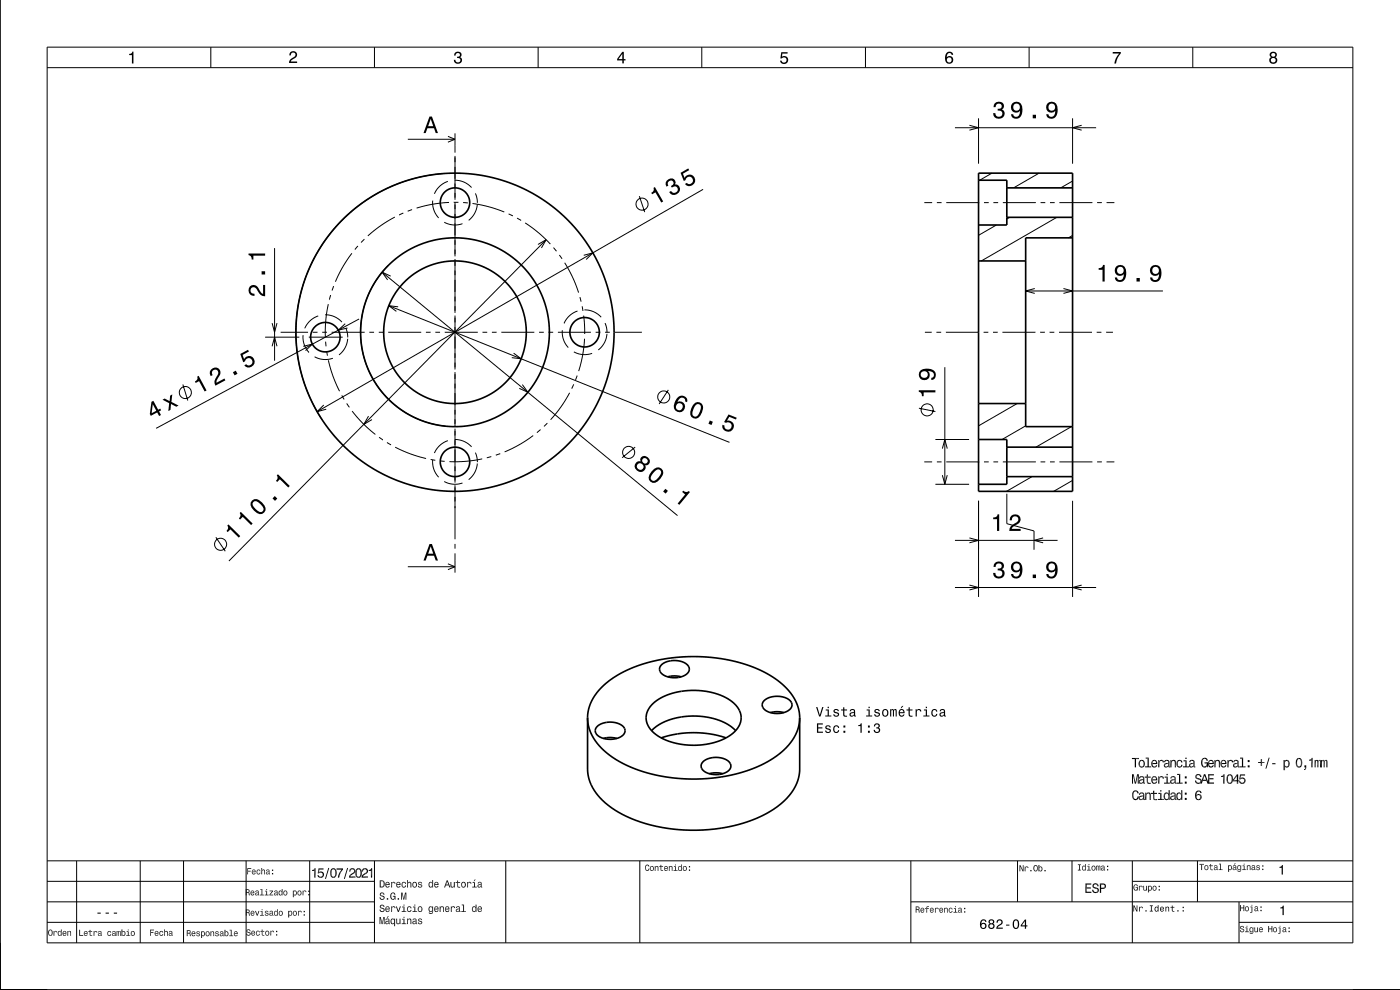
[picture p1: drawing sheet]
<svg xmlns="http://www.w3.org/2000/svg" width="297mm" height="210mm" viewBox="0 0 297 210" stroke-linecap="round" stroke-linejoin="round" font-family="sans-serif">
<g fill="none" stroke="#000" stroke-width=".21">
<path d="M10 10h277v190h-277zM10 14.4h277M44.7 10v4.4M79.4 10v4.4M114.2 10v4.4M148.9 10v4.4M183.6 10v4.4M218.3 10v4.4M253 10v4.4M86.5 29.5h10M94.5 36.8l-4.4 .6-4.1 1-4.2 1.7-3.9 2.2-3.2 2.4-3.4 3.4-2.6 3.3-2.3 3.9-1.8 4.1-1.1 4.1-.7 4.7v4.5l.7 4.7 1.1 4.1 1.5 3.7 2.2 3.8M95 38.5a4.7 4.7 0 0 0-2.8 2.6"/>
<path d="M95 28.9l1.5 .6-1.5 .7M96.5 38.2a4.8 4.8 0 0 1 3.5 1.6M96.5 28.3v4.1M96.5 33.1v9.3M202.6 27.1h29.9M205.7 26.6l1.9 .5-1.9 .5M207.6 25.1v9.6M210.4 36.7l-2.6 1.5M220.4 36.7l-5.4 3.2M227.5 38.4l-2.5 1.5M227.5 25.1v9.6M229.5 26.6l-2 .5 2 .5"/>
<path d="M58.2 52.6v23.9M74.7 53.7l-1.9 2.7-1.6 3.4M75.9 52.2l-.6 .7M77.3 50.7l-.7 .7M81.1 57.7l62.6 51.7M82.4 56.3l-1.8 2-1.5 2.3-1.3 2.7-.8 2.9-.4 2.7-.1 2.8 .4 2.9 .7 2.5 1.2 2.7 1.4 2.3 1.8 2.2 2 1.8 2.5 1.7 2.5 1.2 2.6 .9 2.9 .5M82.9 58.6l-1.8-.9 1.1 1.7M83.8 46l-3 1.9-2.8 2.1M85.6 45.2l-.9 .4M87.4 44.5l-.9 .3M91.8 42.6a4.7 4.7 0 0 0 1.3 3.6M94.2 47.1a4.7 4.7 0 0 0 3.9 .4"/>
<path d="M95.3 42.9l-3.8 .5-3.1 .7M96.3 42.9h1M96.5 42.9v11.5M96.5 54.9v11.5M98.3 43h.9M100.2 43.2l3.5 .7 3.3 1.1M100.9 41l.3 1 .1 1M101.3 43.3a4.8 4.8 0 0 1-1.9 3.4M107.9 45.4l.9 .4M109.7 46.3l.9 .5M111.4 47.3l2.8 2.1 2.6 2.4M114.1 51.9l1.8-1.1-1 1.8"/>
<path d="M115.9 50.8l-67.3 68.2M117.4 52.5l.7 .8M118.7 54.1l.5 .8M119.8 55.7l1.7 3.1 1.2 3.3M123.8 54.2l2-.6-1.4 1.4M135.6 41.6l1.2 3.4M149.2 40.2l-81.9 47.1M196.1 43h1.6M198.7 43h1M200.7 43h7M208.7 43h1M210.7 43h1"/>
<path d="M211.4 47.7l-3.8 2.2M212.7 43h7M214.2 46.1l-.6 .4M220.7 43h1M222.7 43h1M224.2 46.1l-16 9.3M224.7 43h7M227.5 49.9l-.8 .6M232.7 43h1M234.7 43h1.7M56.2 71.5h7.3M57.7 68.5l.5 2 .6-2"/>
<path d="M57.7 73.5l.5-2 .6 2M59.5 70.5h5.9M64.3 71.1a4.7 4.7 0 0 0 1.3 3.7M64.3 73.5l2-.5-1.5 1.4M65.5 71.5h7.2M66.4 70.5h1M66.7 75.7a4.8 4.8 0 0 0 3.9 .3M67.5 67a4.7 4.7 0 0 0-2.8 2.6M68.4 70.5h1M69 66.8a4.7 4.7 0 0 1 3.5 1.5M69.1 72.5l.1 1M69.3 74.5l.2 .9"/>
<path d="M69.6 64.5l-.5 3.2-.1 3.8M69.7 76.4l.9 3.4 1.4 3.2M70.1 62.6l-.2 .9M70.4 70.5h7M70.8 60.7l-.4 .9M73.2 68.7l-1.4 1.3 1.9-.4M73.4 69.6l.3 .9 .1 1.1M73.8 71.9a4.7 4.7 0 0 1-1.9 3.4M76.2 67.7l-43.1 23.2M78.4 70.5h1M80.4 70.5h1M82.4 70.5h7"/>
<path d="M82.5 64.8l72.3 29M84.5 65.1l-2-.3 1.6 1.2M90.4 70.5h1M92.4 70.5h1M94.4 70.5h7M96.5 66.9v11.5M96.5 78.9v11.5M102.4 70.5h1M104.4 70.5h1M106.4 70.5h7M109 74.9l1.6 1.2-2-.2M114.4 70.5h1"/>
<path d="M116.4 70.5h1M118.4 70.5h7M119.3 70.1a4.8 4.8 0 0 0 1.3 3.6M121.7 74.6a4.8 4.8 0 0 0 3.9 .4M122.4 79.7l-.3 .9M122.5 66a4.8 4.8 0 0 0-2.8 2.6M123 63l.3 1M123.5 65l.2 1M123.8 66.9l.2 3.9M124 65.7a4.7 4.7 0 0 1 3.5 1.6M124 71.9l-.4 3.7-.8 3.1M126.4 70.5h1"/>
<path d="M128.4 70.5h1M128.4 68.5l.3 1 .1 1M128.8 70.8a4.7 4.7 0 0 1-1.9 3.4M130.4 70.5h5.8M196.2 70.5h1.5M198.7 70.5h1M200.4 77.9v24.8M200.7 70.5h7M208.7 70.5h1M210.7 70.5h1M212.7 70.5h7M217.6 61.7h29.1"/>
<path d="M219.5 61.2l-1.9 .5 1.9 .5M220.7 70.5h1M222.7 70.5h1M224.7 70.5h7M225.6 61.2l1.9 .5-1.9 .5M232.7 70.5h1M234.7 70.5h1.4M38.8 81.6l1 3.4M68.7 85.9l-1.4 1.4 1.9-.5M72.5 83.9l.5 .8M73.5 85.6l.6 .8M74.7 87.2l2.3 2.6 2.6 2.4"/>
<path d="M78.2 88.3l-1 1.7 1.7-1M80.4 92.8l.9 .5M82.1 93.9l.9 .5M83.8 94.9l3.2 1.4 3.4 1M91.4 97.5l1 .1M91.8 97.6a4.7 4.7 0 0 0 1.3 3.6M93.3 97.8l1 .1M95 93.5a4.7 4.7 0 0 0-2.8 2.6M96.5 93.2a4.7 4.7 0 0 1 3.5 1.6M96.5 90.9v11.5M100.9 96l.3 1 .1 1M101.3 98.3a4.8 4.8 0 0 1-1.9 3.4"/>
<path d="M102.3 97.3l-3.5 .6h-3.5M104.2 96.9l-.9 .2M106.1 96.2l-.9 .4M110.8 81.6l1.2 1.6-1.8-.8M113.1 92.4l-2.9 1.9-3.1 1.6M114.7 91.1l-.8 .7M116.1 89.8l-.7 .7M120.8 83.3l-1.7 2.8-2.3 2.9M121.7 81.5l-.4 .9M134.7 94.8l-2.7 2.3M141.8 82.7l-2 3M194.9 86.6l3.5 .7"/>
<path d="M196.1 98h1.6M198.4 93.2h7.2M198.7 98h1M199.9 95.2l.5-2 .6 2M200.7 98h7M208.7 98h1M210.7 98h1M212.7 98h7M215.8 85.6l-8.2 4.7M217.6 90.3l-5 2.9M220.7 98h1M222.7 98h1"/>
<path d="M224.7 98h7M227.3 90.5l-7.5 4.4M232.7 98h1M234.7 98h1.7M45.8 114l2 2.9M94.2 102.1a4.8 4.8 0 0 0 3.9 .4M95 119.6l1.5 .6-1.5 .6M96.5 102.9v11.5M96.5 115.4v1M96.5 117.4v4.1M198.4 102.7h7.2M199.9 100.8l.5 1.9 .6-1.9"/>
<path d="M202.6 114.6h21.8M205.7 114.1l1.9 .5-1.9 .5M207.6 106.2v20.4M213.6 104.7v6.4l5.8 1.5v4M218.9 101.1l-5.4 3.1M221.3 114.1l-1.9 .5 1.9 .5M227.5 101.9l-4 2.3M227.5 106.2v20.4M86.5 120.2h10M202.6 124.6h29.9M205.7 124.1l1.9 .5-1.9 .5M229.5 124.1l-2 .5 2 .5"/>
<path d="M10 182.6h277M10 187h69.4M10 191.3h69.4M10 195.7h69.4M16.3 182.6v17.4M29.7 182.6v17.4M38.9 182.6v17.4M52.2 182.6v17.4M65.7 182.6v17.4M79.4 182.6v17.4M107.3 182.6v17.4M135.7 182.6v17.4"/>
<path d="M193.2 191.3h93.8M193.2 182.6v17.4M215.9 182.6v8.7M227.4 182.6v8.7M240.2 187h46.8M240.2 182.6v17.4M254 182.6v8.7M262.8 195.7h24.2M262.8 191.3v8.7"/>
<circle cx="136.2" cy="43.3" r="1.28"/>
<circle cx="39.3" cy="83.3" r="1.28"/>
<circle cx="133.4" cy="96" r="1.28"/>
<circle cx="140.8" cy="84.2" r="1.28"/>
<circle cx="196.7" cy="86.9" r="1.28"/>
<circle cx="46.8" cy="115.5" r="1.28"/>
</g>
<g fill="none" stroke="#000" stroke-width=".35">
<path d="M0 0v210h297M207.6 36.7h19.9v67.5h-19.9zM207.6 38.2h6v9.5h-6M213.6 39.9h13.9M207.6 55.4h10M213.6 46.1h13.9M227.5 50.5h-9.9v40h9.9M207.6 93.2h6v9.5h-6M207.6 85.6h10M213.6 94.9h13.9M213.6 101.1h13.9M124.6 152.3v10.8a10.2 10.2 0 0 0 5.1 8.2 32.1 32.1 0 0 0 20.7 4.7l5.4-.9 2.5-.7 2.3-.9 2.1-1 1.8-1.1 1.7-1.3 1.2-1.3 1.5-2.4 .7-2.3v-11.8"/>
<path d="M124.6 152.3l.4-2.4 1.3-2.5 2.2-2.4 2.7-1.9 3.5-1.7 3.8-1.1 4-.7 4.2-.3 4.5 .2 4.1 .7 3.8 1.1 3.7 1.6 2.8 1.9 2.3 2.4 1.2 2.3 .4 1.3 .1 1.5M124.6 152.3l.4 2.4 1.2 2.4 2 2.1 2.9 2.2 3.3 1.6 3.9 1.2 4.3 .8 4.2 .3 4.5-.3 4.3-.7 4-1.2 3.3-1.5 2.8-2 2.2-2.3 1.3-2.5 .3-1.3 .1-1.2M126.7 154.1a4.4 4.4 0 0 1 5.7 .3 1.55 1.55 0 0 1-1.2 2.1 4.1 4.1 0 0 1-4.8-1l-.1-.7zM128 156.6l1.4-.2 1.5 .2M138.2 155l1.5-1.2 2.1-1 2.5-.7 2.5-.2 2.5 .1 2.8 .6 2.4 1.1 1.6 1.3M138.4 149.4l1.3-1.1 1.7-.8a15.8 15.8 0 0 1 13.5 1 4.1 4.1 0 0 1 2 5.2 9.1 9.1 0 0 1-7.1 4.2l-2.7 .2-2.8-.2-2.5-.7-2.1-1a4.4 4.4 0 0 1-2.4-5.2zM140.3 156.5a21.4 21.4 0 0 1 6.6-1.1l3.7 .3 3.4 .8M140.3 141.1a4.4 4.4 0 0 1 5.8 .2 1.55 1.55 0 0 1-1.3 2.2 4.1 4.1 0 0 1-4.8-1.1l-.1-.6zM141.7 143.6l1.4-.2 1.4 .2M162.1 148.6a4.4 4.4 0 0 1 5.7 .3 1.54 1.54 0 0 1-1.2 2.1 4.2 4.2 0 0 1-4.8-1 1.18 1.18 0 0 1 .3-1.4zM163.4 151.2l1.4-.2 1.5 .2M149.1 161.6a4.4 4.4 0 0 1 5.8 .3 1.54 1.54 0 0 1-1.3 2.1 4.1 4.1 0 0 1-4.8-1l-.1-.7z"/>
<path d="M150.5 164.1l1.4-.2 1.4 .2"/>
<circle cx="96.5" cy="43" r="3.1"/>
<circle cx="69" cy="71.5" r="3.1"/>
<circle cx="96.5" cy="70.5" r="15.1"/>
<circle cx="96.5" cy="70.5" r="33.7"/>
<circle cx="96.5" cy="70.5" r="20"/>
<circle cx="124" cy="70.5" r="3.1"/>
<circle cx="96.5" cy="98" r="3.1"/>
</g>
<g fill="#000">
<path d="M27.4 11.4a.55 .55 0 0 0 .7-.4h.2v2.5h-.3v-1.8h-.6z" fill-rule="evenodd"/>
<path d="M61.6 11.1a.84 .84 0 0 1 1.4 .2 .84 .84 0 0 1-.7 1.2l-.6 .5h1.3v.4h-1.7a1.98 1.98 0 0 1 1.3-1.5 .5 .5 0 0 0-.3-.8 .5 .5 0 0 0-.6 .7h-.3z" fill-rule="evenodd"/>
<path d="M96.5 11.2a.72 .72 0 0 1 1.1-.2 .72 .72 0 0 1 0 1.1 .8 .8 0 0 1 .3 1.2 .8 .8 0 0 1-1.1 .2l-.5-.4v-.4h.3a.52 .52 0 0 0 .5 .6 .52 .52 0 0 0 .5-.6 .52 .52 0 0 0-.6-.4v-.3a.44 .44 0 0 0 .5-.3 .44 .44 0 0 0-.3-.5 .44 .44 0 0 0-.5 .3v.3h-.4z" fill-rule="evenodd"/>
<path d="M132 11l-1.1 1.5v.3h1.1v.6h.3v-.6h.4v-.3h-.4v-1.5zM132 11.4v1.1h-.8z" fill-rule="evenodd"/>
<path d="M165.7 11.1h1.4v.3h-1.1l-.1 .6a.86 .86 0 0 1 1.2 .4 .86 .86 0 0 1-.6 1.2 .86 .86 0 0 1-1-.7h.3a.57 .57 0 0 0 .9 .2 .57 .57 0 0 0 0-.9 .57 .57 0 0 0-.9 .2h-.3z" fill-rule="evenodd"/>
<path d="M200.9 11.2a1.71 1.71 0 0 0 .1 2.3 .83 .83 0 0 0 1.1-.3 .83 .83 0 0 0-.2-1.1 .83 .83 0 0 0-1.1 .1 .74 .74 0 0 1 .6-1l.3 .1 .2 .3h.3a.8 .8 0 0 0-.5-.6 .8 .8 0 0 0-.8 .2zM200.8 12.7a.55 .55 0 0 1 1.1 0 .55 .55 0 0 1-1.1 0z" fill-rule="evenodd"/>
<path d="M236.1 11h1.7v.3a3.8 3.8 0 0 0-1 2.2h-.4a3.7 3.7 0 0 1 1-2.1h-1.3z" fill-rule="evenodd"/>
<path d="M269.5 11.1l-.1 .3a.56 .56 0 0 0 .3 .7 .78 .78 0 0 0-.2 1.2 .78 .78 0 0 0 1.2 0 .78 .78 0 0 0-.1-1.2 .68 .68 0 0 0 .2-.9 .68 .68 0 0 0-1-.2zM269.6 12.8a.51 .51 0 0 1 1 0 .51 .51 0 0 1-1 0zM269.7 11.7a.42 .42 0 0 1 .8 0 .42 .42 0 0 1-.8 0z" fill-rule="evenodd"/>
<path d="M91.1 24.7l-1.3 3.5h.5l.4-1h1.4l.3 1h.5l-1.3-3.5zM91.4 25.2l.5 1.6h-1.1z" fill-rule="evenodd"/>
<path d="M211.1 21.9l-.3 .8h.4a.62 .62 0 0 1 .4-.7 .62 .62 0 0 1 .7 .2 .62 .62 0 0 1-.2 .8l-.4 .1v.4a.72 .72 0 0 1 .9 .4 .72 .72 0 0 1-.5 .9 .72 .72 0 0 1-.9-.5v-.3h-.5a1.18 1.18 0 0 0 1.5 1.2 1.18 1.18 0 0 0 .6-1.8l-.2-.2a.91 .91 0 0 0 .3-1.1 .91 .91 0 0 0-1-.5zM214.8 21.9a1.15 1.15 0 0 0-.1 1.7 1.15 1.15 0 0 0 1.7-.1 1.02 1.02 0 0 1-.8 1.3 .56 .56 0 0 1-.7-.6h-.4a1.18 1.18 0 0 0 1.2 1 1.18 1.18 0 0 0 1.1-1.1 1.77 1.77 0 0 0-1.2-2.5zM214.9 22.7a.75 .75 0 0 1 1.5 0 .75 .75 0 0 1-1.5 0zM219.1 24.3v.8h.7v-.8zM222.2 21.9a1.15 1.15 0 0 0 0 1.7 1.15 1.15 0 0 0 1.7-.1 1.02 1.02 0 0 1-.8 1.3 .56 .56 0 0 1-.7-.6h-.4a1.18 1.18 0 0 0 1.2 1 1.18 1.18 0 0 0 1.1-1.1 1.77 1.77 0 0 0-1.2-2.5zM222.4 22.7a.75 .75 0 0 1 1.5 0 .75 .75 0 0 1-1.5 0z" fill-rule="evenodd"/>
<path d="M138.6 39.9a.77 .77 0 0 1-.4 1l.1 .3 .7-.4 1.3 2.2 .4-.3-1.8-3zM141.4 38.3a1.06 1.06 0 0 0 0 1.3l.4-.2a.62 .62 0 0 1-.1-.9 .62 .62 0 0 1 .8-.1 .62 .62 0 0 1 .2 .8l-.4 .3 .2 .3a.72 .72 0 0 1 1.1-.1 .72 .72 0 0 1 0 1.1 .72 .72 0 0 1-1 0l-.2-.3-.4 .2a1.18 1.18 0 0 0 1.9 .3 1.18 1.18 0 0 0-.4-1.9h-.3a.9 .9 0 0 0-.3-1.1 .9 .9 0 0 0-1.1 0zM144.4 36.7l.7 1.7 .3-.2a.8 .8 0 0 1 1-.8 .8 .8 0 0 1 .5 1.1 .8 .8 0 0 1-1.2 .3l-.4 .2a1.21 1.21 0 0 0 1.8 .2 1.21 1.21 0 0 0-.1-1.8 1.21 1.21 0 0 0-1.8 .3l-.3-.9 1.3-.7-.2-.4z" fill-rule="evenodd"/>
<path d="M233.1 56.9v.3h.8v2.5h.5v-3.5h-.4a.77 .77 0 0 1-.9 .7zM236.8 56.5a1.15 1.15 0 0 0 0 1.7 1.15 1.15 0 0 0 1.6-.1 1.03 1.03 0 0 1-.8 1.3 .56 .56 0 0 1-.6-.5h-.5a1.18 1.18 0 0 0 1.2 .9 1.18 1.18 0 0 0 1.1-1.1 1.76 1.76 0 0 0-1.1-2.5zM237 57.3a.75 .75 0 0 1 1.5 0 .75 .75 0 0 1-1.5 0zM241.1 59v.7h.7v-.7zM244.3 56.5a1.15 1.15 0 0 0-.1 1.7 1.15 1.15 0 0 0 1.7-.1 1.03 1.03 0 0 1-.8 1.3 .56 .56 0 0 1-.7-.5h-.4a1.18 1.18 0 0 0 1.2 .9 1.18 1.18 0 0 0 1.1-1.1 1.76 1.76 0 0 0-1.2-2.5zM244.4 57.3a.75 .75 0 0 1 1.5 0 .75 .75 0 0 1-1.5 0z" fill-rule="evenodd"/>
<path d="M53 60.8a1.2 1.2 0 0 0-.2 1.3 1.2 1.2 0 0 0 1.2 .7v-.5a.71 .71 0 0 1-.9-.5 .71 .71 0 0 1 .6-.9 .71 .71 0 0 1 .8 .5 1.81 1.81 0 0 0 1.7 1.5v-2.5h-.4v1.9a2.23 2.23 0 0 1-1.1-1.4 1.11 1.11 0 0 0-1.7-.1zM55.5 57.5v.7h.7v-.7zM52.7 53.8v.3a.78 .78 0 0 1 .7 1h.4v-.9h2.4v-.4z" fill-rule="evenodd"/>
<path d="M32.1 85.2l-.3 2.6 .2 .4 1.3-.7 .5 .8 .4-.3-.5-.7 .5-.3-.2-.3-.4 .2-1.1-1.9zM32.4 85.7l.8 1.4-1 .6zM34.5 84.8l1.4 .7-.2 1.7 .5-.3 .1-1.2 1.1 .6 .5-.3-1.5-.7 .1-1.6-.4 .2-.1 1.2-1.1-.6z" fill-rule="evenodd"/>
<path d="M41.8 79.9a.76 .76 0 0 1-.5 1l.2 .3 .7-.3 1.2 2.1 .4-.2-1.7-3.1zM44.7 78.4a1.16 1.16 0 0 0 0 1.4l.4-.2a.7 .7 0 0 1 .1-1 .7 .7 0 0 1 1 0 .7 .7 0 0 1-.1 1 1.8 1.8 0 0 0-.4 2.2l2.1-1.1-.2-.4-1.7 .9a2.19 2.19 0 0 1 .8-1.7 1.11 1.11 0 0 0-.5-1.5 1.11 1.11 0 0 0-1.5 .4zM49.4 79l.4 .6 .6-.3-.4-.7zM51 75.1l.6 1.7 .4-.1a.8 .8 0 0 1 .9-.8 .8 .8 0 0 1 .6 1.1 .8 .8 0 0 1-1.3 .3l-.4 .2a1.21 1.21 0 0 0 1.8 .2 1.21 1.21 0 0 0 0-1.8 1.21 1.21 0 0 0-1.8 .3l-.3-.9 1.3-.7-.2-.4z" fill-rule="evenodd"/>
<path d="M136 97l-.2 .4 .1 .5a1.11 1.11 0 0 0-1.3 .9 1.11 1.11 0 0 0 1 1.3 1.03 1.03 0 0 0 1.1-.3 1.03 1.03 0 0 0 .2-1.1 .89 .89 0 0 0 1-.6 .89 .89 0 0 0-.5-1.1 .96 .96 0 0 0-1.4 0zM135.1 99a.71 .71 0 0 1 1.4 0 .71 .71 0 0 1-1.4 0zM136.2 97.8a.6 .6 0 0 1 1.2 0 .6 .6 0 0 1-1.2 0zM138.8 99.5a2.29 2.29 0 0 0-1.1 2.3 1.14 1.14 0 0 0 1.8 .3 2.31 2.31 0 0 0 1.1-2.3 1.14 1.14 0 0 0-1.8-.3zM139 99.9l.4-.3a.63 .63 0 0 1 .6 .1 .63 .63 0 0 1 .3 .6 2.73 2.73 0 0 1-1.7 1.7l-.5-.4a2.15 2.15 0 0 1 .9-1.7zM141.2 103.7l-.5 .6 .5 .4 .5-.6zM144.9 104.1l-.2 .3 .6 .5-1.5 1.9 .3 .3 2.3-2.7-.3-.2a.78 .78 0 0 1-1.2-.1z" fill-rule="evenodd"/>
<path d="M143.8 84.3l-.3 .3a1.75 1.75 0 0 0 .2 2.8 1.15 1.15 0 0 0 1.6-1.1 1.15 1.15 0 0 0-1.6-1 1.02 1.02 0 0 1 1.2-.9 .58 .58 0 0 1 .4 .7l.5 .2a1.15 1.15 0 0 0-.6-1.3 1.15 1.15 0 0 0-1.4 .3zM143.3 86.3a.75 .75 0 0 1 1.5 0 .75 .75 0 0 1-1.5 0zM147.5 85.5a2.66 2.66 0 0 0-.8 2.9 1.13 1.13 0 0 0 1.8-.2 2.31 2.31 0 0 0 .4-2.5l-.4-.3-.6-.1zM147.7 85.9a.63 .63 0 0 1 .6-.2 .63 .63 0 0 1 .4 .6 2.74 2.74 0 0 1-1.1 2.1l-.6-.3a2.28 2.28 0 0 1 .7-2.2zM150.6 89.2l-.3 .7 .6 .3 .3-.7zM154.6 87.9l-1 1.6 .4 .2a.8 .8 0 0 1 1.2 .2 .8 .8 0 0 1-.5 1.2 .8 .8 0 0 1-1-.8l-.4-.2a1.21 1.21 0 0 0 1 1.5 1.21 1.21 0 0 0 1.3-1.2 1.21 1.21 0 0 0-1.4-1.2l.5-.8 1.4 .6 .2-.4z" fill-rule="evenodd"/>
<path d="M194.9 82.8v.3a.77 .77 0 0 1 .7 .9h.3v-.8h2.5v-.4zM195.3 78.5a1.17 1.17 0 0 0-.2 1.7 1.17 1.17 0 0 0 1.6 .2 1.17 1.17 0 0 0 .2-1.7 1.03 1.03 0 0 1 1.2 .8 .56 .56 0 0 1-.5 .7v.4a1.18 1.18 0 0 0 .9-1.2 1.18 1.18 0 0 0-1.1-1.1 2.91 2.91 0 0 0-2.1 .2zM195.3 79.4a.75 .75 0 0 1 1.5 0 .75 .75 0 0 1-1.5 0z" fill-rule="evenodd"/>
<path d="M48.5 111.2l-.3 .3a.77 .77 0 0 1-.2 1.1l.3 .3 .6-.6 1.7 1.7 .4-.3zM51.1 108.6l-.3 .2a.77 .77 0 0 1-.1 1.2l.2 .2 .6-.6 1.8 1.8 .3-.3zM53.5 106.2a1.43 1.43 0 0 0 .4 2.1 1.42 1.42 0 0 0 2.1 .4 1.42 1.42 0 0 0-.4-2.1 1.52 1.52 0 0 0-2.1-.4zM53.8 106.5l.2-.2a2.38 2.38 0 0 1 1.9 1.8l-.5 .5a2.37 2.37 0 0 1-1.8-1.8zM58.3 105.2l-.5 .5 .5 .6 .5-.5zM59 100.6l-.3 .3a.77 .77 0 0 1-.2 1.1l.3 .2 .6-.5 1.7 1.7 .4-.3z" fill-rule="evenodd"/>
<path d="M91.1 115.4l-1.3 3.5h.5l.4-1h1.4l.3 1h.5l-1.3-3.5zM91.4 115.9l.5 1.6h-1.1z" fill-rule="evenodd"/>
<path d="M210.7 109.8v.3h.8v2.5h.5v-3.5h-.4a.77 .77 0 0 1-.9 .7zM214.5 109.4l-.3 1h.5a.7 .7 0 0 1 .5-.9 .7 .7 0 0 1 .8 .5 .7 .7 0 0 1-.5 .9 1.8 1.8 0 0 0-1.4 1.7h2.4v-.4h-1.9a2.19 2.19 0 0 1 1.5-1.2 1.13 1.13 0 0 0 .1-1.6 1.13 1.13 0 0 0-1.7 0z" fill-rule="evenodd"/>
<path d="M211.1 119.4l-.3 .9h.4a.62 .62 0 0 1 .4-.8 .62 .62 0 0 1 .7 .3 .62 .62 0 0 1-.2 .8h-.4v.4a.72 .72 0 0 1 .9 .4 .72 .72 0 0 1-.5 1 .72 .72 0 0 1-.9-.5v-.4h-.5a1.18 1.18 0 0 0 1.5 1.2 1.18 1.18 0 0 0 .6-1.8l-.2-.2a.9 .9 0 0 0 .3-1.1 .9 .9 0 0 0-1-.5zM214.8 119.4a1.15 1.15 0 0 0-.1 1.7 1.15 1.15 0 0 0 1.7-.1 1.02 1.02 0 0 1-.8 1.3 .56 .56 0 0 1-.7-.5h-.4a1.18 1.18 0 0 0 1.2 .9 1.18 1.18 0 0 0 1.1-1.1 1.76 1.76 0 0 0-1.2-2.5zM214.9 120.3a.75 .75 0 0 1 1.5 0 .75 .75 0 0 1-1.5 0zM219.1 121.9v.7h.7v-.7zM222.2 119.4a1.15 1.15 0 0 0 0 1.7 1.15 1.15 0 0 0 1.7-.1 1.02 1.02 0 0 1-.8 1.3 .56 .56 0 0 1-.7-.5h-.4a1.18 1.18 0 0 0 1.2 .9 1.18 1.18 0 0 0 1.1-1.1 1.77 1.77 0 0 0-1.2-2.5zM222.4 120.3a.75 .75 0 0 1 1.5 0 .75 .75 0 0 1-1.5 0z" fill-rule="evenodd"/>
<path d="M173.3 153.4v2h1.3v-.2h-1v-.7h.9v-.2h-.9v-.6h1v-.3zM175.2 154l-.1 .3 .1 .3 .8 .3a.35 .35 0 0 1-.3 .4 .35 .35 0 0 1-.4-.3h-.3a.59 .59 0 0 0 .8 .5 .59 .59 0 0 0 .4-.8l-.8-.3a.31 .31 0 0 1 .2-.4 .31 .31 0 0 1 .4 .3h.2a.62 .62 0 0 0-1-.3zM176.9 154.1a.83 .83 0 0 0-.1 .9 .83 .83 0 0 0 .8 .5l.4-.6h-.2l-.3 .3a.58 .58 0 0 1-.5-.5 .58 .58 0 0 1 .6-.6l.2 .3h.2a.63 .63 0 0 0-.4-.5 .63 .63 0 0 0-.7 .2zM178.9 155v.4h.4v-.4zM178.9 153.9v.4h.4v-.4zM182.1 153.8v.2h.4v1.4h.3v-2zM184.1 155v.4h.4v-.4zM184.1 153.9v.4h.4v-.4zM185.6 153.6l-.2 .5h.2a.35 .35 0 0 1 .2-.4 .35 .35 0 0 1 .5 .1 .35 .35 0 0 1-.1 .5h-.3v.2a.42 .42 0 0 1 .5 .4 .42 .42 0 0 1-.4 .4 .42 .42 0 0 1-.4-.5h-.3a.66 .66 0 0 0 .9 .7 .66 .66 0 0 0 .2-1.1 .58 .58 0 0 0 0-.9 .58 .58 0 0 0-.8 .1z" fill-rule="evenodd"/>
<path d="M173.1 150l.7 2h.3l.6-2h-.3l-.5 1.7-.5-1.7zM175.2 150.5v.2h.4v1.1h-.5v.2h1.3v-.2h-.6v-1.3zM175.6 149.9v.3h.2v-.3zM177 150.5l-.2 .3 .1 .3 .8 .3a.34 .34 0 0 1-.3 .5 .34 .34 0 0 1-.4-.4h-.2a.59 .59 0 0 0 .7 .6 .59 .59 0 0 0 .4-.9l-.8-.2a.31 .31 0 0 1 .3-.4 .31 .31 0 0 1 .3 .3l.3-.1a.62 .62 0 0 0-1-.3zM178.9 150v.5h-.5v.2h.5v1a.6 .6 0 0 0 .8 .3v-.2l-.5-.1-.1-.3v-.7h.6v-.2h-.6v-.5zM180.4 150.5l-.1 .4h.2a.31 .31 0 0 1 .4-.3 .31 .31 0 0 1 .2 .4 .61 .61 0 0 0-.7 .2 .61 .61 0 0 0-.1 .7 .6 .6 0 0 0 .9-.1v.2h.4l-.2-.2v-.9a.58 .58 0 0 0-.4-.5 .58 .58 0 0 0-.6 .1zM180.5 151.4l.7-.2v.2a.34 .34 0 0 1-.4 .4 .34 .34 0 0 1-.3-.3zM183.9 150.5v.2h.4v1.1h-.6v.2h1.3v-.2h-.5v-1.3zM184.2 149.9v.3h.3v-.3zM185.6 150.5l-.1 .3 .1 .3 .8 .3a.34 .34 0 0 1-.3 .5 .34 .34 0 0 1-.4-.4h-.3a.59 .59 0 0 0 .8 .6 .59 .59 0 0 0 .4-.9l-.8-.2a.31 .31 0 0 1 .2-.4 .31 .31 0 0 1 .4 .3l.2-.1a.62 .62 0 0 0-1-.3zM187.3 150.6a.83 .83 0 0 0-.1 1 .83 .83 0 0 0 .9 .4 .79 .79 0 0 0 .3-1.1 .79 .79 0 0 0-1.1-.3zM187.5 150.8l.1-.1a.57 .57 0 0 1 .6 .5 .57 .57 0 0 1-.6 .6l-.2-.3zM188.8 150.4v1.6h.3v-1.2l.2-.2 .1 .2v1.2h.2l.1-1.2 .2-.2 .1 .3v1.1h.2v-1.3l-.1-.3-.5 .2-.3-.2-.2 .2v-.2zM191.4 149.7l-.3 .5h.1l.4-.5zM190.8 150.6a.83 .83 0 0 0-.1 .9 .83 .83 0 0 0 .8 .5l.4-.5-.8 .3-.2-.5h1v-.1a.64 .64 0 0 0-.3-.7 .64 .64 0 0 0-.8 .1zM191 150.7l.4-.1 .2 .5h-.7zM192.7 150v.5h-.4v.2h.4l.1 1a.59 .59 0 0 0 .8 .3v-.2l-.5-.1-.1-.3v-.7h.6v-.2h-.6v-.5zM194.2 150.4v1.6h.3l.1-1.3 .4-.1 .2 .3h.2a.51 .51 0 0 0-.3-.5 .51 .51 0 0 0-.6 .3v-.3zM196 150.5v.2h.4v1.1h-.5v.2h1.3v-.2h-.5v-1.3zM196.4 149.9v.3h.3v-.3zM197.7 150.6a.83 .83 0 0 0-.1 1 .83 .83 0 0 0 .9 .4l.4-.6h-.3l-.2 .4a.58 .58 0 0 1-.6-.6 .58 .58 0 0 1 .6-.6l.2 .4h.2a.62 .62 0 0 0-.4-.6 .62 .62 0 0 0-.7 .2zM199.5 150.5l-.1 .4h.2a.31 .31 0 0 1 .4-.3 .31 .31 0 0 1 .2 .4 .61 .61 0 0 0-.7 .2 .61 .61 0 0 0-.1 .7 .61 .61 0 0 0 .9-.1v.2h.3l-.1-.2v-.9a.58 .58 0 0 0-.4-.5 .58 .58 0 0 0-.6 .1zM199.6 151.4l.6-.2v.2a.34 .34 0 0 1-.3 .4 .34 .34 0 0 1-.3-.3z" fill-rule="evenodd"/>
<path d="M240.1 160.8h1.5l-.9 .2h-.6z" fill-rule="evenodd"/>
<path d="M240.1 164.2h.4l.4 1.8 .3-1.8h.4v2l-.2-1.8-.4 1.8h-.3l-.3-1.8v1.8h-.3z" fill-rule="evenodd"/>
<path d="M240.2 168.2l.2 1.3-.2-.4z" fill-rule="evenodd"/>
<path d="M240.4 167.9v1.6l-.2-1.3z" fill-rule="evenodd"/>
<path d="M240.5 169l.1 .7-.2-.2z" fill-rule="evenodd"/>
<path d="M240.4 167.9l.5-.3-.4 .7z" fill-rule="evenodd"/>
<path d="M240.9 167.6l.2 .1v.3l-.4-.1z" fill-rule="evenodd"/>
<path d="M240.7 161l.9-.2v.2h-.6v1.8h-.3z" fill-rule="evenodd"/>
<path d="M240.5 169l.1 .3a.37 .37 0 0 0 .6 .1v.3h-.6z" fill-rule="evenodd"/>
<path d="M241.1 167.7l.5 .6h-.3z" fill-rule="evenodd"/>
<path d="M241.3 168.9h.3l-.4 .8z" fill-rule="evenodd"/>
<path d="M241.7 165.5l.1 .7-.2-.2z" fill-rule="evenodd"/>
<path d="M241.7 168.9l.1 .8-.2-.2z" fill-rule="evenodd"/>
<path d="M241.6 161.7l.1 .9z" fill-rule="evenodd"/>
<path d="M241.4 164.4l.2 1.8h-.2z" fill-rule="evenodd"/>
<path d="M241.7 161.4v1.2l-.1-.9z" fill-rule="evenodd"/>
<path d="M241.8 162.3l.1 .5-.2-.2z" fill-rule="evenodd"/>
<path d="M241.9 165.4l.4-.1v.2l-.5 .2z" fill-rule="evenodd"/>
<path d="M241.9 168.8h.4v.2l-.5 .2z" fill-rule="evenodd"/>
<path d="M241.8 164.8v.3h-.2z" fill-rule="evenodd"/>
<path d="M241.8 168.2v.4h-.2z" fill-rule="evenodd"/>
<path d="M241.9 162.5l.5 .1 .1 .2h-.6z" fill-rule="evenodd"/>
<path d="M241.7 161.4l.5-.2-.4 .5z" fill-rule="evenodd"/>
<path d="M241.8 164.8l.4-.2-.3 .4z" fill-rule="evenodd"/>
<path d="M241.8 168.2l.4-.1-.3 .4z" fill-rule="evenodd"/>
<path d="M241.7 165.5l.2-.1-.1 .5 .2 .4-.2-.1z" fill-rule="evenodd"/>
<path d="M241.7 168.9l.2-.1-.1 .6 .2 .3h-.2z" fill-rule="evenodd"/>
<path d="M242.2 161.2l.5 .2-.1 .6a.48 .48 0 0 0-.4-.6h-.2z" fill-rule="evenodd"/>
<path d="M242.2 164.6l.2 .1 .1 .3-.5-.1z" fill-rule="evenodd"/>
<path d="M242.2 168.1h.2l.1 .3-.5-.1z" fill-rule="evenodd"/>
<path d="M242 166l.3 .2-.3 .1z" fill-rule="evenodd"/>
<path d="M242 169.5l.3 .2h-.3z" fill-rule="evenodd"/>
<path d="M242.5 165.1v.9v-.6l-.2 .1z" fill-rule="evenodd"/>
<path d="M242.1 166.1l.3-.1 .1-.3v.3l-.2 .2z" fill-rule="evenodd"/>
<path d="M242.5 168.5v1v-.6l-.2 .1z" fill-rule="evenodd"/>
<path d="M242.1 169.5l.3-.1 .1-.3v.4l-.2 .2z" fill-rule="evenodd"/>
<path d="M242.6 162.3l.1 .3-.2 .2-.1-.2z" fill-rule="evenodd"/>
<path d="M242.5 166v.1z" fill-rule="evenodd"/>
<path d="M242.5 169.5v.1z" fill-rule="evenodd"/>
<path d="M242.4 164.7h.2l.2 1.6-.3-.2z" fill-rule="evenodd"/>
<path d="M242.4 168.1l.2 .1 .2 1.5-.3-.1z" fill-rule="evenodd"/>
<path d="M242.6 164.7l.2 1.6z" fill-rule="evenodd"/>
<path d="M242.6 168.2l.2 1.5z" fill-rule="evenodd"/>
<path d="M242.7 161.4a1.14 1.14 0 0 1 0 1.2l-.1-.3z" fill-rule="evenodd"/>
<path d="M242.8 166l.1 .2-.1 .1z" fill-rule="evenodd"/>
<path d="M242.8 169.5l.1 .2h-.1z" fill-rule="evenodd"/>
<path d="M243 160.7h.7l-.3 .2h-.4z" fill-rule="evenodd"/>
<path d="M242.9 168.1h.3v.3l.1-.1-.1 1.4z" fill-rule="evenodd"/>
<path d="M242.9 168.1l.3 1.6h-.3z" fill-rule="evenodd"/>
<path d="M243.3 165v1z" fill-rule="evenodd"/>
<path d="M243.5 164.3v.4h.6v.3h-.6l-.1 1.2z" fill-rule="evenodd"/>
<path d="M243.3 164.3h.2l-.2 1.7v-1h-.5v-.3h.5z" fill-rule="evenodd"/>
<path d="M243.5 165.7v.6l-.1-.1z" fill-rule="evenodd"/>
<path d="M243.5 164.3l-.1 1.9z" fill-rule="evenodd"/>
<path d="M243.5 165.9l.3 .4h-.3z" fill-rule="evenodd"/>
<path d="M243.4 160.9l.3-.2v1.9l.5 .2h-1.3v-.2h.5z" fill-rule="evenodd"/>
<path d="M243.7 162.6h.5v.2z" fill-rule="evenodd"/>
<path d="M243.3 168.3l.3-.2 .1 .2h-.3l-.2 .3z" fill-rule="evenodd"/>
<path d="M243.7 166l.4 .1v.2h-.3z" fill-rule="evenodd"/>
<path d="M243.6 168.1l.5 .2v1.4z" fill-rule="evenodd"/>
<path d="M244.1 168.3v1.4z" fill-rule="evenodd"/>
<path d="M243.9 168.7l.2 1h-.2z" fill-rule="evenodd"/>
<path d="M244.4 161.4v1.2a1.16 1.16 0 0 1 0-1.2z" fill-rule="evenodd"/>
<path d="M244.4 164.8v1.3a1.15 1.15 0 0 1 0-1.3z" fill-rule="evenodd"/>
<path d="M244.4 161.4l.2-.2-.1 .5z" fill-rule="evenodd"/>
<path d="M244.4 164.8l.2-.1-.1 .4z" fill-rule="evenodd"/>
<path d="M244.6 161.2h.3v.2l-.4 .3z" fill-rule="evenodd"/>
<path d="M244.6 164.7l.3-.1v.3l-.4 .2z" fill-rule="evenodd"/>
<path d="M244.6 168.4v1z" fill-rule="evenodd"/>
<path d="M244.9 167.7v.5h.5v.2h-.5l-.2 1.2z" fill-rule="evenodd"/>
<path d="M244.6 167.7h.3l-.3 1.7v-1h-.4v-.2h.4z" fill-rule="evenodd"/>
<path d="M244.9 169.1v.6l-.2-.1z" fill-rule="evenodd"/>
<path d="M244.9 167.7l-.2 1.9z" fill-rule="evenodd"/>
<path d="M244.4 161.4l.1 .9 .4 .3v.2l-.5-.2z" fill-rule="evenodd"/>
<path d="M244.9 162.6l.2-.1v.3h-.2z" fill-rule="evenodd"/>
<path d="M244.4 164.8l.1 1 .4 .3v.2l-.5-.2z" fill-rule="evenodd"/>
<path d="M244.9 166.1l.2-.1v.3h-.2z" fill-rule="evenodd"/>
<path d="M244.9 169.3l.2 .4h-.2z" fill-rule="evenodd"/>
<path d="M244.9 161.2l.4 .2-.1 .1-.3-.1z" fill-rule="evenodd"/>
<path d="M244.9 164.6l.4 .2-.1 .2-.3-.1z" fill-rule="evenodd"/>
<path d="M244.5 161.9h.8l-.1-.4 .1-.1 .2 .7h-1z" fill-rule="evenodd"/>
<path d="M244.5 165.3h.8l-.1-.3 .1-.2 .2 .7h-1z" fill-rule="evenodd"/>
<path d="M245 169.5h.4v.2h-.3z" fill-rule="evenodd"/>
<path d="M245.2 162.3h.3l-.4 .5z" fill-rule="evenodd"/>
<path d="M245.2 165.8h.3l-.4 .5z" fill-rule="evenodd"/>
<path d="M245.3 161.4l.2 .7z" fill-rule="evenodd"/>
<path d="M245.3 164.8l.2 .7z" fill-rule="evenodd"/>
<path d="M245.7 168.2h.7l-.3 .2h-.4z" fill-rule="evenodd"/>
<path d="M245.7 161.2h.2v.3l.1-.1v1.4z" fill-rule="evenodd"/>
<path d="M245.7 164.7h.2v.2l.1-.1v1.4z" fill-rule="evenodd"/>
<path d="M245.7 161.2l.3 1.6h-.3z" fill-rule="evenodd"/>
<path d="M245.7 164.7l.3 1.5h-.3z" fill-rule="evenodd"/>
<path d="M246 161.4l.6-.2v.4l-.2-.2-.3 .1z" fill-rule="evenodd"/>
<path d="M246 161.4v.3z" fill-rule="evenodd"/>
<path d="M246 164.8l.6-.1v.3l-.2-.1-.3 .1z" fill-rule="evenodd"/>
<path d="M246 164.8v.3z" fill-rule="evenodd"/>
<path d="M246.1 167.6h.3v.3h-.3z" fill-rule="evenodd"/>
<path d="M246.1 168.4l.3-.2v1.3l.5 .2h-1.3v-.2h.5z" fill-rule="evenodd"/>
<path d="M246.4 169.5h.5v.2z" fill-rule="evenodd"/>
<path d="M246.6 161.2l.3 .5h-.2z" fill-rule="evenodd"/>
<path d="M246.6 164.7l.3 .5h-.2z" fill-rule="evenodd"/>
<path d="M247 162l.2 .8-.3-.4z" fill-rule="evenodd"/>
<path d="M246.9 168.6l.1 .9z" fill-rule="evenodd"/>
<path d="M247.1 164.7h.6l-.2 .3h-.4z" fill-rule="evenodd"/>
<path d="M247 168.3l.5-.2-.4 .6v.5z" fill-rule="evenodd"/>
<path d="M247.2 161.9l.5-.1-.1 .3-.4 .1z" fill-rule="evenodd"/>
<path d="M247.1 161.3l.1 .4h-.2z" fill-rule="evenodd"/>
<path d="M247.5 168.1l.2 .1 .1 .3-.3-.2-.3 .2z" fill-rule="evenodd"/>
<path d="M247.1 161.3l.4-.1-.3 .4z" fill-rule="evenodd"/>
<path d="M247 162l.2-.1v.6l.2 .3h-.2z" fill-rule="evenodd"/>
<path d="M247.5 161.2h.3v.3l-.4-.1z" fill-rule="evenodd"/>
<path d="M247.3 162.6l.3 .2h-.2z" fill-rule="evenodd"/>
<path d="M247 168.3l.1 .9 .4 .5-.5-.2-.1-.9z" fill-rule="evenodd"/>
<path d="M247.5 164.2h.2v.3h-.2z" fill-rule="evenodd"/>
<path d="M247.5 165l.2-.3v1.3l.5 .2h-1.3v-.2h.6z" fill-rule="evenodd"/>
<path d="M247.7 166h.5v.2z" fill-rule="evenodd"/>
<path d="M247.8 161.6l.1 1-.1-.6-.2 .1z" fill-rule="evenodd"/>
<path d="M247.4 162.6l.3-.1 .1-.3 .1 .4-.3 .2z" fill-rule="evenodd"/>
<path d="M247.9 162.6v.1z" fill-rule="evenodd"/>
<path d="M247.2 169.4l.1 .1a.37 .37 0 0 0 .6-.3v-.3v.5l-.3 .3h-.1z" fill-rule="evenodd"/>
<path d="M247.9 167.6l.3 2.1-.3-.3-.2-1.2 .2 .2z" fill-rule="evenodd"/>
<path d="M247.8 161.2l.2 .1 .1 1.5-.2-.1z" fill-rule="evenodd"/>
<path d="M248 161.3l.1 1.5z" fill-rule="evenodd"/>
<path d="M247.9 169.4l.3 .3h-.3z" fill-rule="evenodd"/>
<path d="M248.4 165.5l.1 .7-.2-.2z" fill-rule="evenodd"/>
<path d="M248.4 168.9l.1 .8-.2-.2z" fill-rule="evenodd"/>
<path d="M248.1 162.6l.1 .2h-.1z" fill-rule="evenodd"/>
<path d="M248.5 165.4l.5-.1v.2l-.5 .2z" fill-rule="evenodd"/>
<path d="M248.5 168.8h.5v.2l-.5 .2z" fill-rule="evenodd"/>
<path d="M248.3 161.2h.2v.3l.1-.2-.1 1.5z" fill-rule="evenodd"/>
<path d="M248.4 164.8l.1 .3h-.2z" fill-rule="evenodd"/>
<path d="M248.4 168.2l.1 .4h-.2z" fill-rule="evenodd"/>
<path d="M248.3 161.2l.2 1.6h-.2z" fill-rule="evenodd"/>
<path d="M248.4 164.8l.5-.2-.4 .4z" fill-rule="evenodd"/>
<path d="M248.4 168.2l.5-.1-.4 .4z" fill-rule="evenodd"/>
<path d="M248.4 165.5l.1-.1v.5l.2 .4-.2-.1z" fill-rule="evenodd"/>
<path d="M248.4 168.9l.1-.1v.6l.2 .3h-.2z" fill-rule="evenodd"/>
<path d="M248.9 164.6l.2 .1 .1 .3-.5-.1z" fill-rule="evenodd"/>
<path d="M248.9 168.1h.2l.1 .3-.5-.1z" fill-rule="evenodd"/>
<path d="M248.6 166l.4 .2-.3 .1z" fill-rule="evenodd"/>
<path d="M248.6 169.5l.4 .2h-.3z" fill-rule="evenodd"/>
<path d="M248.6 161.3l.4-.1 .1 .2h-.3l-.2 .3z" fill-rule="evenodd"/>
<path d="M249.2 165.1v.9v-.6l-.2 .1z" fill-rule="evenodd"/>
<path d="M248.7 166.1l.3-.1 .2-.3v.3l-.2 .2z" fill-rule="evenodd"/>
<path d="M249.2 168.5v1v-.6l-.2 .1z" fill-rule="evenodd"/>
<path d="M248.7 169.5l.3-.1 .2-.3v.4l-.2 .2z" fill-rule="evenodd"/>
<path d="M249.2 166v.1z" fill-rule="evenodd"/>
<path d="M249.2 169.5v.1z" fill-rule="evenodd"/>
<path d="M249 161.2l.4 .2 .1 1.4z" fill-rule="evenodd"/>
<path d="M249.1 164.7h.2l.1 1.6-.2-.2z" fill-rule="evenodd"/>
<path d="M249.1 168.1l.2 .1 .1 1.5-.2-.1z" fill-rule="evenodd"/>
<path d="M249.3 164.7l.1 1.6z" fill-rule="evenodd"/>
<path d="M249.3 168.2l.1 1.5z" fill-rule="evenodd"/>
<path d="M249.4 161.4l.1 1.4z" fill-rule="evenodd"/>
<path d="M249.2 161.8l.3 1h-.3z" fill-rule="evenodd"/>
<path d="M249.6 168.6l.1 .9z" fill-rule="evenodd"/>
<path d="M249.4 166l.2 .2-.2 .1z" fill-rule="evenodd"/>
<path d="M249.4 169.5l.2 .2h-.2z" fill-rule="evenodd"/>
<path d="M249.6 161.7l.1 .9z" fill-rule="evenodd"/>
<path d="M249.7 164.2h.7l-.3 .2h-.4z" fill-rule="evenodd"/>
<path d="M249.7 161.4l.2 .9-.2 .3-.1-.9z" fill-rule="evenodd"/>
<path d="M249.7 168.3l.4-.2-.3 .6v.5z" fill-rule="evenodd"/>
<path d="M249.9 162.3v.5l-.2-.2z" fill-rule="evenodd"/>
<path d="M250.1 168.1l.3 .1 .1 .3-.3-.2-.3 .2z" fill-rule="evenodd"/>
<path d="M249.7 161.4l.5-.2-.3 .5z" fill-rule="evenodd"/>
<path d="M250.2 161.2h.3v.3l-.4-.1z" fill-rule="evenodd"/>
<path d="M249.7 168.3l.1 .9 .3 .5-.4-.2-.1-.9z" fill-rule="evenodd"/>
<path d="M250.1 164.4l.3-.2v1.8l.5 .2h-1.3v-.2h.5z" fill-rule="evenodd"/>
<path d="M250.4 166h.5v.2z" fill-rule="evenodd"/>
<path d="M249.9 162.3l.2 .3 .4-.1v.3h-.6z" fill-rule="evenodd"/>
<path d="M249.9 169.4l.1 .1a.37 .37 0 0 0 .5-.3l.1-.3v.5l-.3 .3h-.2z" fill-rule="evenodd"/>
<path d="M250.6 167.6l.2 2.1-.2-.3-.2-1.2 .2 .2z" fill-rule="evenodd"/>
<path d="M250.6 162.2h.3l-.4 .6z" fill-rule="evenodd"/>
<path d="M250.5 161.2l.3 .5h-.2z" fill-rule="evenodd"/>
<path d="M250.6 169.4l.2 .3h-.2z" fill-rule="evenodd"/>
<path d="M251.1 161.3h.6l-.2 .2h-.4z" fill-rule="evenodd"/>
<path d="M251.3 165.8h.4v.4h-.4z" fill-rule="evenodd"/>
<path d="M251.3 164.7h.4v.4h-.4z" fill-rule="evenodd"/>
<path d="M251.3 169.3h.4v.4h-.4z" fill-rule="evenodd"/>
<path d="M251.3 168.1h.4v.5h-.4z" fill-rule="evenodd"/>
<path d="M251.5 160.7h.2v.3h-.2z" fill-rule="evenodd"/>
<path d="M251.5 161.5l.2-.2v1.3l.6 .2h-1.3v-.2h.5z" fill-rule="evenodd"/>
<path d="M251.7 162.6h.6v.2z" fill-rule="evenodd"/>
<path d="M252.4 162l.1 .8-.2-.2z" fill-rule="evenodd"/>
<path d="M252.5 161.9l.5-.1v.3l-.5 .1z" fill-rule="evenodd"/>
<path d="M252.4 161.3l.1 .4h-.2z" fill-rule="evenodd"/>
<path d="M252.4 161.3l.5-.1-.4 .4z" fill-rule="evenodd"/>
<path d="M252.4 162l.1-.1v.6l.2 .3h-.2z" fill-rule="evenodd"/>
<path d="M252.9 161.2h.2l.1 .3-.5-.1z" fill-rule="evenodd"/>
<path d="M252.6 162.6l.4 .2h-.3z" fill-rule="evenodd"/>
<path d="M253.2 161.6v1v-.6l-.2 .1z" fill-rule="evenodd"/>
<path d="M252.7 162.6l.3-.1 .2-.3v.4l-.2 .2z" fill-rule="evenodd"/>
<path d="M253.2 162.6v.1z" fill-rule="evenodd"/>
<path d="M253.1 161.2l.2 .1 .1 1.5-.2-.1z" fill-rule="evenodd"/>
<path d="M253.3 161.3l.1 1.5z" fill-rule="evenodd"/>
<path d="M253.5 165.6h.3l.1 .6-.3-.3z" fill-rule="evenodd"/>
<path d="M253.4 162.6l.2 .2h-.2z" fill-rule="evenodd"/>
<path d="M253.6 164.5l.1 .6z" fill-rule="evenodd"/>
<path d="M253.7 168v1.5l-.2-.7z" fill-rule="evenodd"/>
<path d="M253.7 164.3l.2-.1v1l-.2-.1-.1-.6z" fill-rule="evenodd"/>
<path d="M253.8 164.7l.1 .5z" fill-rule="evenodd"/>
<path d="M254 167.7h.3v.2l-.4 .4z" fill-rule="evenodd"/>
<path d="M253.9 164.2h.6l-.6 .4z" fill-rule="evenodd"/>
<path d="M253.8 168.6v.5z" fill-rule="evenodd"/>
<path d="M253.9 165.9l.5 .1 .1 .2h-.6z" fill-rule="evenodd"/>
<path d="M253.9 164.9l.2 .1v.3l-.2-.1z" fill-rule="evenodd"/>
<path d="M253.8 168.6l.2-.1 .1 .2-.2 .2z" fill-rule="evenodd"/>
<path d="M254.2 164.4l.3-.2 .2 .1-.1 .4z" fill-rule="evenodd"/>
<path d="M253.8 167.8l.2-.1-.1 1.6 .3 .2v.2l-.5-.2z" fill-rule="evenodd"/>
<path d="M254.2 169.5l.4-.2 .1 .3-.5 .1z" fill-rule="evenodd"/>
<path d="M254 168.5h.5l-.1 .2h-.3z" fill-rule="evenodd"/>
<path d="M254.1 165l.5 .2-.3 .2-.2-.1z" fill-rule="evenodd"/>
<path d="M254.3 165.4l.3-.2 .2 .1-.1 .4z" fill-rule="evenodd"/>
<path d="M254.5 168.5l.2 .1-.1 .5-.2-.4z" fill-rule="evenodd"/>
<path d="M254.3 167.7h.2v.3l-.2-.1z" fill-rule="evenodd"/>
<path d="M254.4 166l.2-.2 .1 .3-.2 .1z" fill-rule="evenodd"/>
<path d="M254.7 164.3l.2 .5h-.3z" fill-rule="evenodd"/>
<path d="M254.5 167.7l.4 .5h-.3z" fill-rule="evenodd"/>
<path d="M255 161v1.6a1.52 1.52 0 0 1 0-1.6z" fill-rule="evenodd"/>
<path d="M254.7 168.6a.73 .73 0 0 1 0 1l-.1-.3z" fill-rule="evenodd"/>
<path d="M254.8 165.3a.59 .59 0 0 1-.1 .8l-.1-.3z" fill-rule="evenodd"/>
<path d="M255.4 164.2h.3l.7 2h-.2l-.6-1.7-.4 1.1z" fill-rule="evenodd"/>
<path d="M255.2 165.4h.7v.2h-.7z" fill-rule="evenodd"/>
<path d="M255 161l.6-.3-.5 .7z" fill-rule="evenodd"/>
<path d="M255.6 160.7l.2 .1 .1 .4-.2-.2h-.3z" fill-rule="evenodd"/>
<path d="M255 161l.1 1.1 .3 .4-.2 .3-.2-.2z" fill-rule="evenodd"/>
<path d="M255.4 162.5a.41 .41 0 0 0 .6-.3l-.2 .6h-.3z" fill-rule="evenodd"/>
<path d="M255.4 162.5l.1 .3h-.3z" fill-rule="evenodd"/>
<path d="M255.4 164.2l-.5 2h-.2z" fill-rule="evenodd"/>
<path d="M256 161.9v.8z" fill-rule="evenodd"/>
<path d="M255.5 161.7l.5 .2h-.5z" fill-rule="evenodd"/>
<path d="M255.8 160.8l.4 .6h-.2z" fill-rule="evenodd"/>
<path d="M255.5 161.7h.8v1.1h-.2l-.1-.9z" fill-rule="evenodd"/>
<path d="M256.4 161.4v1.2a1.16 1.16 0 0 1 0-1.2z" fill-rule="evenodd"/>
<path d="M256.4 161.4l.2-.2-.1 .5z" fill-rule="evenodd"/>
<path d="M256.6 161.2h.3v.2l-.4 .3z" fill-rule="evenodd"/>
<path d="M256.3 164.2h1.2v.3h-1v1.5z" fill-rule="evenodd"/>
<path d="M256.5 165.1h.9v.2h-.9z" fill-rule="evenodd"/>
<path d="M256.3 164.2l.2 1.8h1v.2h-1.2z" fill-rule="evenodd"/>
<path d="M256.4 161.4l.1 .9 .4 .3v.2l-.5-.2z" fill-rule="evenodd"/>
<path d="M256.9 162.6l.2-.1v.3h-.2z" fill-rule="evenodd"/>
<path d="M256.9 161.2l.5 .2-.2 .1-.3-.1z" fill-rule="evenodd"/>
<path d="M256.5 161.9h.8l-.1-.4 .2-.1 .1 .7h-1z" fill-rule="evenodd"/>
<path d="M257.2 162.3h.3l-.4 .5z" fill-rule="evenodd"/>
<path d="M257.4 161.4l.1 .7z" fill-rule="evenodd"/>
<path d="M257.6 161.2h.3v.3l.1-.2-.1 1.5z" fill-rule="evenodd"/>
<path d="M257.6 161.2l.3 1.6h-.3z" fill-rule="evenodd"/>
<path d="M258 161.3l.3-.1 .1 .2h-.3l-.2 .3z" fill-rule="evenodd"/>
<path d="M258.3 161.2l.5 .2v1.4z" fill-rule="evenodd"/>
<path d="M258.8 161.4v1.4z" fill-rule="evenodd"/>
<path d="M258.6 161.8l.2 1h-.2z" fill-rule="evenodd"/>
<path d="M259.1 161.4v1.2a1.17 1.17 0 0 1 0-1.2z" fill-rule="evenodd"/>
<path d="M259.1 161.4l.2-.2-.1 .5z" fill-rule="evenodd"/>
<path d="M259.3 161.2h.3v.2l-.4 .3z" fill-rule="evenodd"/>
<path d="M259 164.6l.5-.2 .3 1.8h-.3v-1.4h-.5z" fill-rule="evenodd"/>
<path d="M259.6 164.2h.2v2z" fill-rule="evenodd"/>
<path d="M259.1 161.4l.1 .9 .4 .3-.1 .2-.4-.2z" fill-rule="evenodd"/>
<path d="M259.6 162.6l.2-.1v.3h-.3z" fill-rule="evenodd"/>
<path d="M259.6 161.2l.4 .2-.2 .1-.2-.1z" fill-rule="evenodd"/>
<path d="M259.2 161.9h.7l-.1-.4 .2-.1 .2 .7h-1z" fill-rule="evenodd"/>
<path d="M259.9 162.3h.3l-.4 .5z" fill-rule="evenodd"/>
<path d="M260 161.4l.2 .7z" fill-rule="evenodd"/>
<path d="M260.2 164.8l.2 1.2z" fill-rule="evenodd"/>
<path d="M260.4 164.5l.1 .4-.1 1.1-.2-1.2z" fill-rule="evenodd"/>
<path d="M260.5 165.6l.1 .6-.2-.2z" fill-rule="evenodd"/>
<path d="M260.4 164.5l.5-.3-.4 .7z" fill-rule="evenodd"/>
<path d="M260.4 161.2h.2v.3l.1-.1-.1 1.4z" fill-rule="evenodd"/>
<path d="M260.4 161.2l.2 1.6h-.2z" fill-rule="evenodd"/>
<path d="M260.9 164.2l.5 .3-.2 .2-.5-.2z" fill-rule="evenodd"/>
<path d="M260.6 165.9l.3 .2v.2l-.3-.1z" fill-rule="evenodd"/>
<path d="M260.7 161.4l.6-.2v.4l-.3-.2-.3 .1z" fill-rule="evenodd"/>
<path d="M260.7 161.4v.3z" fill-rule="evenodd"/>
<path d="M260.9 166.1l.3-.2 .2 .1-.5 .3z" fill-rule="evenodd"/>
<path d="M261.2 164.7l.2-.2v1.5l-.2-.1z" fill-rule="evenodd"/>
<path d="M261.3 161.2l.3 .5h-.3z" fill-rule="evenodd"/>
<path d="M261.4 164.5l.2 .8-.2 .7z" fill-rule="evenodd"/>
<path d="M261.7 162l.1 .8-.2-.2z" fill-rule="evenodd"/>
<path d="M261.9 161.9l.5-.1-.1 .3-.5 .1z" fill-rule="evenodd"/>
<path d="M261.8 161.3l.1 .4h-.3z" fill-rule="evenodd"/>
<path d="M261.8 161.3l.4-.1-.3 .4z" fill-rule="evenodd"/>
<path d="M261.7 162l.2-.1-.1 .6 .2 .3h-.2z" fill-rule="evenodd"/>
<path d="M262.2 161.2h.3v.3l-.4-.1z" fill-rule="evenodd"/>
<path d="M262 162.6l.3 .2h-.3z" fill-rule="evenodd"/>
<path d="M262.4 164.3l-.7 1.2h.7v-1.2h.2v1.9l-.2-.5-.9-.2z" fill-rule="evenodd"/>
<path d="M262.4 164.3v.3l-.7 .9z" fill-rule="evenodd"/>
<path d="M261.5 165.5l.9 .2h-.9z" fill-rule="evenodd"/>
<path d="M262.5 161.6v1v-.6l-.2 .1z" fill-rule="evenodd"/>
<path d="M262.1 162.6l.3-.1 .1-.3v.4l-.2 .2z" fill-rule="evenodd"/>
<path d="M262.5 162.6l.1 .1z" fill-rule="evenodd"/>
<path d="M262.5 161.2l.1 .1 .2 1.5-.2-.1z" fill-rule="evenodd"/>
<path d="M262.6 164.3v1.2l.3 .2h-.3v.5z" fill-rule="evenodd"/>
<path d="M262.4 165.7l.2 .5h-.2z" fill-rule="evenodd"/>
<path d="M262.6 165.5h.3v.2z" fill-rule="evenodd"/>
<path d="M262.6 161.3l.2 1.5z" fill-rule="evenodd"/>
<path d="M263.1 165.7l.2 .5-.4-.3z" fill-rule="evenodd"/>
<path d="M262.8 165.7h.3l-.2 .2z" fill-rule="evenodd"/>
<path d="M262.8 162.6l.1 .2h-.1z" fill-rule="evenodd"/>
<path d="M263.1 160.7h.6l-.2 .2h-.4z" fill-rule="evenodd"/>
<path d="M263.1 164.3v1h-.2z" fill-rule="evenodd"/>
<path d="M263.2 165.1l.4-.2 .5 .2-.1 .5-.2-.3z" fill-rule="evenodd"/>
<path d="M263.2 166h.3v.3l-.2-.1z" fill-rule="evenodd"/>
<path d="M263.5 166l.4-.2 .1 .3-.5 .2z" fill-rule="evenodd"/>
<path d="M263.5 160.9l.2-.2v1.9l.5 .2h-1.3v-.2h.6z" fill-rule="evenodd"/>
<path d="M263.7 162.6h.5v.2z" fill-rule="evenodd"/>
<path d="M263.1 164.3h1v.2h-.8l-.1 .6 .1 .1-.2 .1z" fill-rule="evenodd"/>
<path d="M264.1 165.1a.73 .73 0 0 1-.1 1l-.1-.3z" fill-rule="evenodd"/>
<path d="M264.7 162.3h.4v.5h-.4z" fill-rule="evenodd"/>
<path d="M264.7 161.2h.4v.5h-.4z" fill-rule="evenodd"/>
<path d="M267.5 161h.2v1.5l-.2-.7h-.6v-.2h.6z" fill-rule="evenodd"/>
<path d="M267.7 161v.6l.5 .2h-.5v.7z" fill-rule="evenodd"/>
<path d="M267.7 161.6h.5v.2z" fill-rule="evenodd"/>
<path d="M267.5 161.8l.2 .7h-.2z" fill-rule="evenodd"/>
<path d="M269.1 160.7h.2l-.6 2.3h-.3z" fill-rule="evenodd"/>
<path d="M269.9 161.9h.7v.2h-.7z" fill-rule="evenodd"/>
<path d="M272.3 161.2h.2v2.2h-.2z" fill-rule="evenodd"/>
<path d="M272.5 161.2v2.2z" fill-rule="evenodd"/>
<path d="M272.6 161.3l.3-.1h.3l-.1 .2a.36 .36 0 0 0-.5 .3z" fill-rule="evenodd"/>
<path d="M272.6 162.3a.36 .36 0 0 0 .5 .3l-.1 .2h-.3z" fill-rule="evenodd"/>
<path d="M272.5 161.5v.5z" fill-rule="evenodd"/>
<path d="M273.2 161.2l.2 .2-.1 .6-.2-.6z" fill-rule="evenodd"/>
<path d="M273.3 162.3l.1 .3-.4 .2z" fill-rule="evenodd"/>
<path d="M273.4 161.4a1.18 1.18 0 0 1 0 1.2l-.1-.3z" fill-rule="evenodd"/>
<path d="M274.9 161.3l.2 1.3z" fill-rule="evenodd"/>
<path d="M275.1 161l.1 .5-.1 1.1-.2-1.3z" fill-rule="evenodd"/>
<path d="M275.2 162.2l.1 .6-.2-.2z" fill-rule="evenodd"/>
<path d="M275.1 161l.5-.2-.4 .7z" fill-rule="evenodd"/>
<path d="M275.6 160.8l.5 .2-.2 .2-.5-.1z" fill-rule="evenodd"/>
<path d="M275.3 162.4l.3 .2v.2h-.3z" fill-rule="evenodd"/>
<path d="M275.6 162.6l.3-.2 .2 .2-.5 .2z" fill-rule="evenodd"/>
<path d="M275.9 161.2l.2-.2v1.6l-.2-.2z" fill-rule="evenodd"/>
<path d="M276.1 161l.2 .8-.2 .8z" fill-rule="evenodd"/>
<path d="M276.6 163.2l.2-.1v.2l-.2 .1z" fill-rule="evenodd"/>
<path d="M276.7 162.3l.2 .5h-.2z" fill-rule="evenodd"/>
<path d="M276.9 162.8l.1 .4-.2 .1z" fill-rule="evenodd"/>
<path d="M276.7 162.3h.4l-.1 .9z" fill-rule="evenodd"/>
<path d="M277.7 161.1l.5-.2 .3 1.9h-.3v-1.4h-.5z" fill-rule="evenodd"/>
<path d="M278.3 160.8h.2v2z" fill-rule="evenodd"/>
<path d="M278.9 161.2h.2v.2l.1-.2-.1 1.6z" fill-rule="evenodd"/>
<path d="M278.9 161.2l.2 1.6h-.2z" fill-rule="evenodd"/>
<path d="M279.2 161.2h.2v.2l-.3 .2z" fill-rule="evenodd"/>
<path d="M279.4 161.2l.3 .2v1.4z" fill-rule="evenodd"/>
<path d="M279.8 161.2l-.1 1.6v-1.4z" fill-rule="evenodd"/>
<path d="M279.5 161.7l.2 1.1h-.2z" fill-rule="evenodd"/>
<path d="M279.8 161.2h.2l-.3 .4z" fill-rule="evenodd"/>
<path d="M280 161.2h.1l.2 1.6h-.3z" fill-rule="evenodd"/>
<path d="M280.1 161.2l.2 .3v1.3z" fill-rule="evenodd"/>
<path d="M280.2 161.2h.2v.2l.2-.2-.1 1.6z" fill-rule="evenodd"/>
<path d="M280.2 161.2l.3 1.6h-.3z" fill-rule="evenodd"/>
<path d="M280.6 161.2h.1v.2l-.2 .2z" fill-rule="evenodd"/>
<path d="M280.7 161.2l.3 .2v1.4z" fill-rule="evenodd"/>
<path d="M281.1 161.2l-.1 1.6v-1.4z" fill-rule="evenodd"/>
<path d="M280.8 161.7l.2 1.1h-.2z" fill-rule="evenodd"/>
<path d="M281.1 161.2h.2l-.3 .4z" fill-rule="evenodd"/>
<path d="M281.3 161.2h.2l.1 1.6h-.2z" fill-rule="evenodd"/>
<path d="M281.5 161.2l.1 .3v1.3z" fill-rule="evenodd"/>
<path d="M10.3 197.3l.2-.1 .1 .2-.3 1-.1-.5z" fill-rule="evenodd"/>
<path d="M10.4 197.6l.1 .9-.2-.1z" fill-rule="evenodd"/>
<path d="M10.6 198.3l.1 .2h-.2z" fill-rule="evenodd"/>
<path d="M10.5 197.2h.3v.2z" fill-rule="evenodd"/>
<path d="M10.8 197.2l.2 .1-.1 .2z" fill-rule="evenodd"/>
<path d="M10.7 198.4l.2-.2 .1 .2-.3 .1z" fill-rule="evenodd"/>
<path d="M10.9 197.5l.1-.2v1.1l-.1-.2z" fill-rule="evenodd"/>
<path d="M11 197.3l.2 .6-.2 .5z" fill-rule="evenodd"/>
<path d="M11.4 197.5l.2 .1-.1 .9z" fill-rule="evenodd"/>
<path d="M11.4 197.5l.1 1h-.1z" fill-rule="evenodd"/>
<path d="M11.6 197.6l.4-.1v.2z" fill-rule="evenodd"/>
<path d="M11.6 197.6l-.1 .2z" fill-rule="evenodd"/>
<path d="M12 197.5l.1 .3h-.1z" fill-rule="evenodd"/>
<path d="M12.3 197.8v.6z" fill-rule="evenodd"/>
<path d="M12.3 197.6l.3-.1-.2 .7z" fill-rule="evenodd"/>
<path d="M12.6 197.5l.2 .2h-.3z" fill-rule="evenodd"/>
<path d="M12.3 197.6l.3 .9-.3-.1z" fill-rule="evenodd"/>
<path d="M12.5 198.3l.3 .1 .1-.4-.1 .5h-.2z" fill-rule="evenodd"/>
<path d="M12.9 197.2l.2 1.3-.2-.2-.1-.8 .1 .1z" fill-rule="evenodd"/>
<path d="M12.9 197.2h.2v1.3z" fill-rule="evenodd"/>
<path d="M12.9 198.3l.2 .2h-.2z" fill-rule="evenodd"/>
<path d="M13.4 197.6v.8l-.1-.4z" fill-rule="evenodd"/>
<path d="M13.4 197.6l.1-.1v.3z" fill-rule="evenodd"/>
<path d="M13.5 197.5h.2v.1l-.2 .2z" fill-rule="evenodd"/>
<path d="M13.4 197.6l.1 .6 .2 .3-.3-.1z" fill-rule="evenodd"/>
<path d="M13.7 198.4l.1-.1v.2h-.1z" fill-rule="evenodd"/>
<path d="M13.7 197.5l.3 .1-.1 .1z" fill-rule="evenodd"/>
<path d="M13.4 197.9h.5l.1-.3 .1 .4-.7 .1z" fill-rule="evenodd"/>
<path d="M13.9 198.2h.2l-.3 .3z" fill-rule="evenodd"/>
<path d="M14 197.6l.1 .4z" fill-rule="evenodd"/>
<path d="M14.3 197.5l.2 .1v.9z" fill-rule="evenodd"/>
<path d="M14.3 197.5l.2 1h-.2z" fill-rule="evenodd"/>
<path d="M14.5 197.6l.2-.1 .1 .1-.3 .2z" fill-rule="evenodd"/>
<path d="M14.7 197.5l.3 .1 .1 .9z" fill-rule="evenodd"/>
<path d="M15 197.6l.1 .9z" fill-rule="evenodd"/>
<path d="M14.9 197.9l.2 .6h-.2z" fill-rule="evenodd"/>
<path d="M16.8 197.2h.2v1.2h.6v.1h-.8z" fill-rule="evenodd"/>
<path d="M17.9 197.6v.8l-.1-.4z" fill-rule="evenodd"/>
<path d="M17.9 197.6l.1-.1v.3z" fill-rule="evenodd"/>
<path d="M18 197.5h.2v.1l-.2 .2z" fill-rule="evenodd"/>
<path d="M17.9 197.6l.3 1-.3-.2z" fill-rule="evenodd"/>
<path d="M18.2 198.4h.1v.1l-.1 .1z" fill-rule="evenodd"/>
<path d="M18.2 197.5l.3 .1-.1 .1z" fill-rule="evenodd"/>
<path d="M17.9 197.9h.5l.1-.3 .1 .5h-.7z" fill-rule="evenodd"/>
<path d="M18.4 198.2h.2l-.3 .3z" fill-rule="evenodd"/>
<path d="M18.5 197.6l.1 .5z" fill-rule="evenodd"/>
<path d="M19 197.7v.7z" fill-rule="evenodd"/>
<path d="M19.2 197.3v.2h.4v.2h-.4l-.1 .8z" fill-rule="evenodd"/>
<path d="M19 197.3h.2l-.2 1.1v-.7h-.3v-.2h.3z" fill-rule="evenodd"/>
<path d="M19.2 198.2v.3z" fill-rule="evenodd"/>
<path d="M19.2 197.3l-.1 1.2z" fill-rule="evenodd"/>
<path d="M19.2 198.3l.2 .3-.2-.1z" fill-rule="evenodd"/>
<path d="M19.3 198.4h.3v.1z" fill-rule="evenodd"/>
<path d="M19.9 197.5l.2 .1-.1 .9z" fill-rule="evenodd"/>
<path d="M19.9 197.5l.1 1h-.1z" fill-rule="evenodd"/>
<path d="M20.1 197.6l.4-.1v.2z" fill-rule="evenodd"/>
<path d="M20.1 197.6l-.1 .2z" fill-rule="evenodd"/>
<path d="M20.5 197.5l.1 .3h-.1z" fill-rule="evenodd"/>
<path d="M20.7 193.6v.2h.7v-.2zM22.4 193.6v.2h.7v-.2zM24.1 193.6v.2h.7v-.2z" fill-rule="evenodd"/>
<path d="M20.9 198v.5l-.1-.1z" fill-rule="evenodd"/>
<path d="M21 198l.3-.1-.4 .3z" fill-rule="evenodd"/>
<path d="M20.9 197.6l.1 .2h-.2z" fill-rule="evenodd"/>
<path d="M20.9 197.6l.3-.1-.2 .2z" fill-rule="evenodd"/>
<path d="M20.9 198h.1l.1 .5h-.2z" fill-rule="evenodd"/>
<path d="M21.2 197.5h.1l.1 .2-.3-.1z" fill-rule="evenodd"/>
<path d="M21 198.4l.2 .1h-.1z" fill-rule="evenodd"/>
<path d="M21.4 197.8v.6v-.4l-.2 .1z" fill-rule="evenodd"/>
<path d="M21.1 198.4l.3-.2v.2l-.2 .1z" fill-rule="evenodd"/>
<path d="M21.3 197.5l.2 1h-.1z" fill-rule="evenodd"/>
<path d="M21.5 197.6v.9z" fill-rule="evenodd"/>
<path d="M21.5 198.4l.1 .1z" fill-rule="evenodd"/>
<path d="M22.8 197.8l.1 .6z" fill-rule="evenodd"/>
<path d="M22.9 197.6v.8z" fill-rule="evenodd"/>
<path d="M22.9 198.2l.1 .3-.1-.1z" fill-rule="evenodd"/>
<path d="M22.9 197.6l.3-.1-.3 .3z" fill-rule="evenodd"/>
<path d="M23.2 197.5l.2 .2-.3-.1z" fill-rule="evenodd"/>
<path d="M22.9 198.2l.2 .2 .3-.1-.1 .2h-.3z" fill-rule="evenodd"/>
<path d="M23.4 198.2h.2l-.3 .3z" fill-rule="evenodd"/>
<path d="M23.4 197.5l.2 .3h-.2z" fill-rule="evenodd"/>
<path d="M23.8 198l.1 .5-.1-.2z" fill-rule="evenodd"/>
<path d="M24 198l.3-.1-.4 .3z" fill-rule="evenodd"/>
<path d="M23.9 197.6v.2h-.1z" fill-rule="evenodd"/>
<path d="M23.9 197.6l.3-.1-.2 .2z" fill-rule="evenodd"/>
<path d="M23.8 198h.2l.1 .5h-.2z" fill-rule="evenodd"/>
<path d="M24.2 197.5h.1l.1 .2-.3-.1z" fill-rule="evenodd"/>
<path d="M24 198.4l.2 .1h-.1z" fill-rule="evenodd"/>
<path d="M24.4 197.8v.6v-.4l-.2 .1z" fill-rule="evenodd"/>
<path d="M24.1 198.4l.3-.2v.2l-.2 .1z" fill-rule="evenodd"/>
<path d="M24.3 197.5l.2 1h-.1z" fill-rule="evenodd"/>
<path d="M24.4 197.6l.1 .9z" fill-rule="evenodd"/>
<path d="M24.5 198.4l.1 .1z" fill-rule="evenodd"/>
<path d="M24.7 197.5h.2v1z" fill-rule="evenodd"/>
<path d="M24.7 197.5l.2 1h-.2z" fill-rule="evenodd"/>
<path d="M24.9 197.5l.2 .1-.2 .1z" fill-rule="evenodd"/>
<path d="M25 197.5l.2 .1v.9z" fill-rule="evenodd"/>
<path d="M25.3 197.5l-.1 1z" fill-rule="evenodd"/>
<path d="M25.1 197.8l.1 .7h-.1z" fill-rule="evenodd"/>
<path d="M25.3 197.5h.1l-.1 .2z" fill-rule="evenodd"/>
<path d="M25.4 197.5l.2 1h-.1z" fill-rule="evenodd"/>
<path d="M25.5 197.5l.1 1z" fill-rule="evenodd"/>
<path d="M25.8 197.2h.1v1.3h-.1z" fill-rule="evenodd"/>
<path d="M25.9 197.2l.2 1.3-.2-.1v.1z" fill-rule="evenodd"/>
<path d="M26 198.2l.1 .3z" fill-rule="evenodd"/>
<path d="M26 197.6l-.1 .4z" fill-rule="evenodd"/>
<path d="M26.1 197.5h.3l-.1 .2z" fill-rule="evenodd"/>
<path d="M26.1 198.4l.3 .1h-.3z" fill-rule="evenodd"/>
<path d="M26.4 197.5l.1 .1v.8l-.1 .1z" fill-rule="evenodd"/>
<path d="M26.5 197.6l.1 .4-.1 .4z" fill-rule="evenodd"/>
<path d="M26.9 197.5h.4l-.2 .2h-.2z" fill-rule="evenodd"/>
<path d="M27.1 197.2h.2v.2h-.2z" fill-rule="evenodd"/>
<path d="M27.1 197.7l.2-.2v.9l.3 .1h-.8v-.1h.3z" fill-rule="evenodd"/>
<path d="M27.3 198.4h.3v.1z" fill-rule="evenodd"/>
<path d="M27.8 197.8v.6z" fill-rule="evenodd"/>
<path d="M27.8 197.6v.8z" fill-rule="evenodd"/>
<path d="M27.9 198.2l.1 .3-.2-.1z" fill-rule="evenodd"/>
<path d="M28 198.3l.3 .2h-.3z" fill-rule="evenodd"/>
<path d="M27.8 197.6l.4-.1-.3 .3z" fill-rule="evenodd"/>
<path d="M28.2 197.5l.3 .1-.1 .4v-.3l-.3-.1z" fill-rule="evenodd"/>
<path d="M28.4 198.2l.1 .2-.2 .1z" fill-rule="evenodd"/>
<path d="M28.5 197.6l.1 .4-.1 .4z" fill-rule="evenodd"/>
<path d="M31.8 197.2h.9v.2h-.7v1.1z" fill-rule="evenodd"/>
<path d="M32 197.7h.6v.2h-.6z" fill-rule="evenodd"/>
<path d="M31.8 197.2l.2 1.3h-.2z" fill-rule="evenodd"/>
<path d="M32.9 197.6v.8l-.1-.4z" fill-rule="evenodd"/>
<path d="M32.9 197.6l.1-.1v.3z" fill-rule="evenodd"/>
<path d="M33 197.5h.2v.1l-.2 .2z" fill-rule="evenodd"/>
<path d="M32.9 197.6l.3 .9-.3-.1z" fill-rule="evenodd"/>
<path d="M33.2 198.4l.2-.1v.2h-.2z" fill-rule="evenodd"/>
<path d="M33.2 197.5l.3 .1-.1 .1z" fill-rule="evenodd"/>
<path d="M33 197.9h.5v-.3l.1 .4-.6 .1z" fill-rule="evenodd"/>
<path d="M33.5 198.2h.1l-.2 .3z" fill-rule="evenodd"/>
<path d="M33.5 197.6l.1 .4z" fill-rule="evenodd"/>
<path d="M33.8 197.8l.1 .6z" fill-rule="evenodd"/>
<path d="M33.9 197.6v.8z" fill-rule="evenodd"/>
<path d="M34 198.2v.3l-.1-.1z" fill-rule="evenodd"/>
<path d="M33.9 197.6l.3-.1-.2 .3z" fill-rule="evenodd"/>
<path d="M34.2 197.5h.2v.2l-.3-.1z" fill-rule="evenodd"/>
<path d="M34 198.2l.1 .2 .3-.1v.2h-.4z" fill-rule="evenodd"/>
<path d="M34.5 198.1h.1l-.2 .4z" fill-rule="evenodd"/>
<path d="M34.4 197.5l.2 .3h-.1z" fill-rule="evenodd"/>
<path d="M34.8 197.2h.2v.4l.5-.1-.1 .3-.1-.2-.3 .2v.7z" fill-rule="evenodd"/>
<path d="M34.8 197.2l.2 1.3h-.2z" fill-rule="evenodd"/>
<path d="M35.5 197.5l.1 .2v.8z" fill-rule="evenodd"/>
<path d="M35.6 197.7v.8z" fill-rule="evenodd"/>
<path d="M35.4 197.9l.2 .6h-.2z" fill-rule="evenodd"/>
<path d="M35.9 198l.1 .5-.2-.1z" fill-rule="evenodd"/>
<path d="M36 197.9h.3l-.3 .3z" fill-rule="evenodd"/>
<path d="M35.9 197.5l.1 .3h-.2z" fill-rule="evenodd"/>
<path d="M35.9 197.5h.3l-.2 .2z" fill-rule="evenodd"/>
<path d="M35.9 198l.1-.1 .1 .6h-.1z" fill-rule="evenodd"/>
<path d="M36.2 197.5h.2v.2l-.3-.1z" fill-rule="evenodd"/>
<path d="M36 198.4l.3 .1h-.2z" fill-rule="evenodd"/>
<path d="M36.4 197.8v.6v-.4h-.1z" fill-rule="evenodd"/>
<path d="M36.1 198.4l.3-.3v.3l-.1 .1z" fill-rule="evenodd"/>
<path d="M36.4 197.5l.2 1-.2-.1z" fill-rule="evenodd"/>
<path d="M36.5 197.5l.1 1z" fill-rule="evenodd"/>
<path d="M36.6 198.4l.1 .1z" fill-rule="evenodd"/>
<path d="M39.6 197.3l.2 .1v.5l.5-.1v.6l-.1-.3-.4-.1v.6z" fill-rule="evenodd"/>
<path d="M39.6 197.3l.2 1.3h-.2z" fill-rule="evenodd"/>
<path d="M39.6 197.3h.6l-.1 .1h-.3z" fill-rule="evenodd"/>
<path d="M40.2 197.3l.2 .1-.1 .3-.2-.3z" fill-rule="evenodd"/>
<path d="M40.3 197.7v.8z" fill-rule="evenodd"/>
<path d="M40.4 197.4l-.1 1.2z" fill-rule="evenodd"/>
<path d="M40.4 198v.4z" fill-rule="evenodd"/>
<path d="M40.4 197.4v.5z" fill-rule="evenodd"/>
<path d="M40.4 198l.1 .6h-.2z" fill-rule="evenodd"/>
<path d="M40.7 197.7v.8l-.1-.4z" fill-rule="evenodd"/>
<path d="M40.7 197.7l.2-.1-.1 .3z" fill-rule="evenodd"/>
<path d="M40.9 197.6l.1-.1v.2l-.2 .2z" fill-rule="evenodd"/>
<path d="M40.7 197.7l.1 .6 .2 .3-.3-.1z" fill-rule="evenodd"/>
<path d="M41.1 198.5l.1-.1v.2h-.2z" fill-rule="evenodd"/>
<path d="M41 197.5l.3 .2h-.3z" fill-rule="evenodd"/>
<path d="M40.8 198h.5v-.3l.2 .4h-.7z" fill-rule="evenodd"/>
<path d="M41.3 198.3h.1l-.2 .3z" fill-rule="evenodd"/>
<path d="M41.3 197.7l.2 .4z" fill-rule="evenodd"/>
<path d="M41.8 197.6l-.1 .4z" fill-rule="evenodd"/>
<path d="M41.8 197.6h.1l-.1 .5z" fill-rule="evenodd"/>
<path d="M41.6 198.3h.2l.1 .3z" fill-rule="evenodd"/>
<path d="M41.8 198.4l.2 .2h-.1z" fill-rule="evenodd"/>
<path d="M41.8 197.8l.1 .3z" fill-rule="evenodd"/>
<path d="M41.9 197.6l.2 .1h-.2z" fill-rule="evenodd"/>
<path d="M41.9 198.5l.3 .1z" fill-rule="evenodd"/>
<path d="M42 197.5l.3 .1-.1 .2z" fill-rule="evenodd"/>
<path d="M42.1 198.5l.2-.1v.1z" fill-rule="evenodd"/>
<path d="M42.3 197.6l.1 .2h-.1z" fill-rule="evenodd"/>
<path d="M41.8 197.8l.4 .4-.3-.1z" fill-rule="evenodd"/>
<path d="M42.1 198l.3 .1-.1 .2z" fill-rule="evenodd"/>
<path d="M42.4 198.1l-.1 .4z" fill-rule="evenodd"/>
<path d="M42.6 197.6h.2v1.4h-.2z" fill-rule="evenodd"/>
<path d="M42.8 197.6v1.4z" fill-rule="evenodd"/>
<path d="M42.9 197.6h.4l-.5 .3z" fill-rule="evenodd"/>
<path d="M42.8 198.2l.4 .2-.1 .2-.2-.1z" fill-rule="evenodd"/>
<path d="M42.8 197.7v.4z" fill-rule="evenodd"/>
<path d="M43.3 197.6l.1 .1-.1 .4z" fill-rule="evenodd"/>
<path d="M43.3 198.2l.1 .3-.3 .1z" fill-rule="evenodd"/>
<path d="M43.4 197.7l.1 .4-.1 .4z" fill-rule="evenodd"/>
<path d="M43.6 197.8l.1 .7z" fill-rule="evenodd"/>
<path d="M43.7 197.7v.8z" fill-rule="evenodd"/>
<path d="M43.8 198.2l.1 .4-.2-.1z" fill-rule="evenodd"/>
<path d="M43.8 198.4l.4 .2h-.3z" fill-rule="evenodd"/>
<path d="M43.7 197.7l.3-.2-.2 .4z" fill-rule="evenodd"/>
<path d="M44 197.5l.4 .2-.1 .4-.1-.3-.3-.1z" fill-rule="evenodd"/>
<path d="M44.3 198.2l.1 .3-.2 .1z" fill-rule="evenodd"/>
<path d="M44.4 197.7l.1 .4-.1 .4z" fill-rule="evenodd"/>
<path d="M44.6 197.6h.3l-.1 1z" fill-rule="evenodd"/>
<path d="M44.6 197.6l.2 1h-.2z" fill-rule="evenodd"/>
<path d="M44.9 197.6l.2-.1 .1 .2-.4 .2z" fill-rule="evenodd"/>
<path d="M45.1 197.5l.3 .2v.9z" fill-rule="evenodd"/>
<path d="M45.4 197.7v.9z" fill-rule="evenodd"/>
<path d="M45.3 198l.1 .6h-.1z" fill-rule="evenodd"/>
<path d="M45.8 197.6l-.1 .4z" fill-rule="evenodd"/>
<path d="M45.8 197.6h.1l-.1 .5z" fill-rule="evenodd"/>
<path d="M45.6 198.3h.2l.1 .3z" fill-rule="evenodd"/>
<path d="M45.8 198.4l.2 .2h-.1z" fill-rule="evenodd"/>
<path d="M45.8 197.8l.1 .3z" fill-rule="evenodd"/>
<path d="M45.9 197.6l.2 .1h-.2z" fill-rule="evenodd"/>
<path d="M45.9 198.5l.3 .1z" fill-rule="evenodd"/>
<path d="M46 197.5l.3 .1-.1 .2z" fill-rule="evenodd"/>
<path d="M46.1 198.5l.2-.1v.1z" fill-rule="evenodd"/>
<path d="M46.3 197.6l.1 .2h-.2z" fill-rule="evenodd"/>
<path d="M45.8 197.8l.4 .4-.3-.1z" fill-rule="evenodd"/>
<path d="M46.1 198l.3 .1-.1 .2z" fill-rule="evenodd"/>
<path d="M46.4 198.1l-.1 .4z" fill-rule="evenodd"/>
<path d="M46.7 198.1l.1 .5-.2-.2z" fill-rule="evenodd"/>
<path d="M46.8 198h.3l-.3 .2z" fill-rule="evenodd"/>
<path d="M46.8 197.6v.3h-.1z" fill-rule="evenodd"/>
<path d="M46.8 197.6l.2-.1-.2 .3z" fill-rule="evenodd"/>
<path d="M46.7 198.1l.1-.1 .1 .6h-.1z" fill-rule="evenodd"/>
<path d="M47 197.5l.2 .1v.2l-.3-.1z" fill-rule="evenodd"/>
<path d="M46.9 198.5l.2 .1h-.2z" fill-rule="evenodd"/>
<path d="M47.2 197.8v.6v-.3h-.1z" fill-rule="evenodd"/>
<path d="M46.9 198.5l.3-.3v.2l-.1 .2z" fill-rule="evenodd"/>
<path d="M47.2 197.6l.2 1-.1-.1z" fill-rule="evenodd"/>
<path d="M47.3 197.6l.1 1z" fill-rule="evenodd"/>
<path d="M47.4 198.4l.1 .2z" fill-rule="evenodd"/>
<path d="M47.6 197.2h.2v1.4h-.2z" fill-rule="evenodd"/>
<path d="M47.8 197.2l.1 1.4-.1-.2v.2z" fill-rule="evenodd"/>
<path d="M47.8 198.2l.1 .4z" fill-rule="evenodd"/>
<path d="M47.9 197.6l-.1 .5z" fill-rule="evenodd"/>
<path d="M47.9 197.6h.3v.1z" fill-rule="evenodd"/>
<path d="M47.9 198.4l.3 .2h-.3z" fill-rule="evenodd"/>
<path d="M48.2 197.6l.2 .1v.8l-.2 .1z" fill-rule="evenodd"/>
<path d="M48.4 197.7l.1 .4-.1 .4z" fill-rule="evenodd"/>
<path d="M48.7 197.2h.4l-.1 .2h-.3z" fill-rule="evenodd"/>
<path d="M49 197.4l.1-.2v1.2l.4 .2h-.9v-.2h.4z" fill-rule="evenodd"/>
<path d="M49.1 198.4h.4v.2z" fill-rule="evenodd"/>
<path d="M49.7 197.7v.8l-.1-.4z" fill-rule="evenodd"/>
<path d="M49.7 197.7l.2-.1-.1 .3z" fill-rule="evenodd"/>
<path d="M49.9 197.6l.1-.1v.2l-.2 .2z" fill-rule="evenodd"/>
<path d="M49.7 197.7l.1 .6 .2 .3-.3-.1z" fill-rule="evenodd"/>
<path d="M50 198.5l.2-.1v.2h-.2z" fill-rule="evenodd"/>
<path d="M50 197.5l.3 .2h-.3z" fill-rule="evenodd"/>
<path d="M49.8 198h.5v-.3l.1 .4h-.6z" fill-rule="evenodd"/>
<path d="M50.3 198.3h.1l-.2 .3z" fill-rule="evenodd"/>
<path d="M50.3 197.7l.1 .4z" fill-rule="evenodd"/>
<path d="M52.1 188.6l.2 .2v.4l.5-.1v.7l-.1-.4h-.4v.5z" fill-rule="evenodd"/>
<path d="M52.2 192.9l.1 .2v.4l.5-.1v.7l-.1-.4h-.4v.5z" fill-rule="evenodd"/>
<path d="M52.2 198h.2l.1 .5z" fill-rule="evenodd"/>
<path d="M52.3 197.3l.1 .4z" fill-rule="evenodd"/>
<path d="M52.1 188.6l.2 1.3h-.2z" fill-rule="evenodd"/>
<path d="M52.2 192.9l.1 1.3h-.1z" fill-rule="evenodd"/>
<path d="M52.4 197.2l.1-.1v.7z" fill-rule="evenodd"/>
<path d="M52.5 197.5v.3z" fill-rule="evenodd"/>
<path d="M52.5 197.1h.4l-.4 .3z" fill-rule="evenodd"/>
<path d="M52.5 198.3l.4 .2h-.4z" fill-rule="evenodd"/>
<path d="M52.5 197.6l.1 .3z" fill-rule="evenodd"/>
<path d="M52.1 188.6l.6 .1-.1 .1z" fill-rule="evenodd"/>
<path d="M52.2 192.9l.6 .1-.1 .1z" fill-rule="evenodd"/>
<path d="M52.5 184.2h.8v.1h-.7v1.2z" fill-rule="evenodd"/>
<path d="M52.6 184.7h.6v.2h-.6z" fill-rule="evenodd"/>
<path d="M52.5 184.2l.1 1.3h-.1z" fill-rule="evenodd"/>
<path d="M52.7 188.7h.2l-.1 .3-.2-.2z" fill-rule="evenodd"/>
<path d="M52.8 193h.1l-.1 .3-.1-.2z" fill-rule="evenodd"/>
<path d="M52.7 197.3l.3-.1-.1 .2z" fill-rule="evenodd"/>
<path d="M52.6 197.7l.3 .1-.1 .1z" fill-rule="evenodd"/>
<path d="M52.8 189v.9z" fill-rule="evenodd"/>
<path d="M52.9 188.7l-.1 1.2z" fill-rule="evenodd"/>
<path d="M52.8 197.9l.3-.1-.1 .3z" fill-rule="evenodd"/>
<path d="M52.8 193.3v.9z" fill-rule="evenodd"/>
<path d="M52.9 193l-.1 1.2z" fill-rule="evenodd"/>
<path d="M52.9 189.3v.4z" fill-rule="evenodd"/>
<path d="M52.8 198.3l.2-.1v.2l-.1 .1z" fill-rule="evenodd"/>
<path d="M52.9 193.6l.1 .4z" fill-rule="evenodd"/>
<path d="M52.9 188.7v.5z" fill-rule="evenodd"/>
<path d="M53 197.2l.1 .3h-.1z" fill-rule="evenodd"/>
<path d="M52.9 193v.5z" fill-rule="evenodd"/>
<path d="M52.9 189.3l.1 .6h-.2z" fill-rule="evenodd"/>
<path d="M52.9 193.6l.1 .6h-.2z" fill-rule="evenodd"/>
<path d="M53.2 189v.8l-.1-.4z" fill-rule="evenodd"/>
<path d="M53.1 197.8l.1 .3-.2 .3z" fill-rule="evenodd"/>
<path d="M53.3 193.3v.8l-.1-.4z" fill-rule="evenodd"/>
<path d="M53.2 189l.2-.1-.1 .3z" fill-rule="evenodd"/>
<path d="M53.3 193.3l.1-.1v.3z" fill-rule="evenodd"/>
<path d="M53.4 197.6v.7l-.1-.4z" fill-rule="evenodd"/>
<path d="M53.4 188.9h.2v.1l-.3 .2z" fill-rule="evenodd"/>
<path d="M53.4 193.2h.2v.1l-.2 .2z" fill-rule="evenodd"/>
<path d="M53.4 197.6l.1-.2v.3z" fill-rule="evenodd"/>
<path d="M53.5 184.6v.8l-.1-.4z" fill-rule="evenodd"/>
<path d="M53.5 197.4h.2v.2l-.2 .1z" fill-rule="evenodd"/>
<path d="M53.5 184.6l.2-.1-.1 .2z" fill-rule="evenodd"/>
<path d="M53.2 189l.3 1-.3-.2z" fill-rule="evenodd"/>
<path d="M53.6 189.8h.1v.1l-.2 .1z" fill-rule="evenodd"/>
<path d="M53.3 193.3v.6l.3 .4-.3-.2z" fill-rule="evenodd"/>
<path d="M53.6 194.1h.1v.1l-.1 .1z" fill-rule="evenodd"/>
<path d="M53.7 184.5l.1-.1v.2l-.2 .1z" fill-rule="evenodd"/>
<path d="M53.4 197.6l.3 .9-.3-.2z" fill-rule="evenodd"/>
<path d="M53.7 198.3h.2l-.1 .2h-.1z" fill-rule="evenodd"/>
<path d="M53.6 188.9l.3 .1-.2 .1z" fill-rule="evenodd"/>
<path d="M53.3 189.3h.5l.1-.3 .1 .5h-.7z" fill-rule="evenodd"/>
<path d="M53.6 193.2l.3 .1-.1 .1z" fill-rule="evenodd"/>
<path d="M53.3 193.6h.5l.1-.3 .1 .5h-.7z" fill-rule="evenodd"/>
<path d="M53.8 189.6h.2l-.3 .3z" fill-rule="evenodd"/>
<path d="M53.8 193.9h.2l-.3 .3z" fill-rule="evenodd"/>
<path d="M53.5 184.6l.1 .6 .2 .3-.3-.1z" fill-rule="evenodd"/>
<path d="M53.8 185.4l.2-.1v.2h-.2z" fill-rule="evenodd"/>
<path d="M53.7 197.4l.3 .1-.3 .1z" fill-rule="evenodd"/>
<path d="M53.5 197.9h.4l.1-.4 .1 .5h-.6z" fill-rule="evenodd"/>
<path d="M53.9 189l.1 .5z" fill-rule="evenodd"/>
<path d="M53.9 193.3l.1 .5z" fill-rule="evenodd"/>
<path d="M53.9 198.2h.2l-.3 .3z" fill-rule="evenodd"/>
<path d="M53.8 184.4l.3 .2-.1 .1z" fill-rule="evenodd"/>
<path d="M53.6 184.9h.5v-.3l.1 .4h-.6z" fill-rule="evenodd"/>
<path d="M54.1 185.2h.1l-.2 .3z" fill-rule="evenodd"/>
<path d="M54 197.5l.1 .5z" fill-rule="evenodd"/>
<path d="M54.2 189.4l.1 .5-.2-.1z" fill-rule="evenodd"/>
<path d="M54.1 184.6l.1 .4z" fill-rule="evenodd"/>
<path d="M54.3 189.4l.3-.1-.3 .3z" fill-rule="evenodd"/>
<path d="M54.3 197.7l.1 .6z" fill-rule="evenodd"/>
<path d="M54.3 189v.2h-.1z" fill-rule="evenodd"/>
<path d="M54.3 189l.2-.1-.2 .2z" fill-rule="evenodd"/>
<path d="M54.2 189.4h.1l.1 .6-.1-.1z" fill-rule="evenodd"/>
<path d="M54.4 197.6v.7z" fill-rule="evenodd"/>
<path d="M54.4 184.7l.1 .7z" fill-rule="evenodd"/>
<path d="M54.5 188.9h.2v.2l-.3-.1z" fill-rule="evenodd"/>
<path d="M54.4 189.8l.2 .1-.2 .1z" fill-rule="evenodd"/>
<path d="M54.5 198.1v.4l-.1-.2z" fill-rule="evenodd"/>
<path d="M54.5 184.6v.8z" fill-rule="evenodd"/>
<path d="M54.4 197.6l.3-.2-.2 .4z" fill-rule="evenodd"/>
<path d="M54.6 185.1l.1 .4-.2-.1z" fill-rule="evenodd"/>
<path d="M54.7 197.4l.2 .2h-.3z" fill-rule="evenodd"/>
<path d="M54.5 184.6l.3-.2-.2 .4z" fill-rule="evenodd"/>
<path d="M54.8 184.4l.2 .1v.1h-.3z" fill-rule="evenodd"/>
<path d="M54.7 189.2l.1 .6-.1-.4-.1 .1z" fill-rule="evenodd"/>
<path d="M54.5 189.8l.2-.2 .1 .2-.2 .1z" fill-rule="evenodd"/>
<path d="M54.7 188.9l.2 1h-.1z" fill-rule="evenodd"/>
<path d="M54.5 198.1l.1 .2h.3v.2h-.4z" fill-rule="evenodd"/>
<path d="M54.8 189l.1 .9z" fill-rule="evenodd"/>
<path d="M55 198.1h.1l-.2 .4z" fill-rule="evenodd"/>
<path d="M54.9 197.4l.2 .4h-.1z" fill-rule="evenodd"/>
<path d="M54.9 189.8l.1 .1z" fill-rule="evenodd"/>
<path d="M54.6 185.1l.1 .2h.3v.2h-.3z" fill-rule="evenodd"/>
<path d="M54.1 193.2h.2l.3 .8 .3-.8h.1l-.3 1h-.2z" fill-rule="evenodd"/>
<path d="M55.1 185.1h.1v.2l-.2 .2z" fill-rule="evenodd"/>
<path d="M55 184.5l.2 .3h-.1z" fill-rule="evenodd"/>
<path d="M55.2 188.6h.5l-.2 .1h-.3z" fill-rule="evenodd"/>
<path d="M55.3 193.3h.4l-.2 .1h-.2z" fill-rule="evenodd"/>
<path d="M55.4 184.1h.2v.5l.5-.1-.1 .2-.1-.1-.3 .2v.7z" fill-rule="evenodd"/>
<path d="M55.5 192.9h.2v.2h-.2z" fill-rule="evenodd"/>
<path d="M55.5 197.6v.7z" fill-rule="evenodd"/>
<path d="M55.7 197.2v.3h.4v.1h-.4l-.1 .8z" fill-rule="evenodd"/>
<path d="M55.4 184.1l.2 1.4h-.2z" fill-rule="evenodd"/>
<path d="M55.5 188.7l.2-.1v1.2l.3 .1h-.9v-.1h.4z" fill-rule="evenodd"/>
<path d="M55.7 189.8h.3v.1z" fill-rule="evenodd"/>
<path d="M55.5 193.4l.2-.1v.8l.3 .1h-.8v-.1h.3z" fill-rule="evenodd"/>
<path d="M55.7 194.1h.3v.1z" fill-rule="evenodd"/>
<path d="M55.5 197.2h.2l-.2 1.1v-.7h-.3v-.1h.3z" fill-rule="evenodd"/>
<path d="M55.7 198.1v.4z" fill-rule="evenodd"/>
<path d="M55.7 197.2l-.1 1.2z" fill-rule="evenodd"/>
<path d="M55.7 198.2l.2 .3h-.2z" fill-rule="evenodd"/>
<path d="M55.8 198.3h.3v.2z" fill-rule="evenodd"/>
<path d="M56.1 184.5l.1 .2v.8z" fill-rule="evenodd"/>
<path d="M56.2 184.7v.8z" fill-rule="evenodd"/>
<path d="M56.3 193.3v.4z" fill-rule="evenodd"/>
<path d="M56.1 184.8l.1 .7h-.1z" fill-rule="evenodd"/>
<path d="M56.2 189h.5l-.2 .1h-.3z" fill-rule="evenodd"/>
<path d="M56.3 193.3l.1-.1-.1 .5z" fill-rule="evenodd"/>
<path d="M56.3 197.7l.1 .6z" fill-rule="evenodd"/>
<path d="M56.2 193.9h.1l.1 .3z" fill-rule="evenodd"/>
<path d="M56.4 197.6v.7z" fill-rule="evenodd"/>
<path d="M56.3 194l.3 .3-.2-.1z" fill-rule="evenodd"/>
<path d="M56.5 185l.1 .5-.2-.2z" fill-rule="evenodd"/>
<path d="M56.4 198.1l.1 .4-.1-.2z" fill-rule="evenodd"/>
<path d="M56.4 193.5l.1 .3z" fill-rule="evenodd"/>
<path d="M56.5 188.6h.2v.2h-.2z" fill-rule="evenodd"/>
<path d="M56.5 198.2l.4 .3h-.4z" fill-rule="evenodd"/>
<path d="M56.4 197.6l.3-.2-.3 .4z" fill-rule="evenodd"/>
<path d="M56.4 193.2l.2 .1-.2 .1z" fill-rule="evenodd"/>
<path d="M56.6 184.9h.3l-.3 .2z" fill-rule="evenodd"/>
<path d="M56.5 194.1l.2 .1z" fill-rule="evenodd"/>
<path d="M56.7 197.4l.3 .2v.3l-.1-.2-.3-.1z" fill-rule="evenodd"/>
<path d="M56.5 184.5l.1 .3h-.2z" fill-rule="evenodd"/>
<path d="M56.5 184.5l.3-.1-.2 .3z" fill-rule="evenodd"/>
<path d="M56.5 185l.1-.1 .1 .6h-.1z" fill-rule="evenodd"/>
<path d="M56.5 189.1l.2-.1v.8l.3 .1h-.8v-.1h.3z" fill-rule="evenodd"/>
<path d="M56.7 189.8h.3v.1z" fill-rule="evenodd"/>
<path d="M56.8 184.4h.2v.3l-.3-.1z" fill-rule="evenodd"/>
<path d="M56.6 193.2l.2 .1v.1z" fill-rule="evenodd"/>
<path d="M56.7 185.3l.2 .2h-.2z" fill-rule="evenodd"/>
<path d="M56.7 194.1l.1-.1 .1 .2z" fill-rule="evenodd"/>
<path d="M56.8 193.3l.1 .2h-.1z" fill-rule="evenodd"/>
<path d="M56.4 193.5l.4 .4-.3-.1z" fill-rule="evenodd"/>
<path d="M56.7 193.6l.2 .1-.1 .3z" fill-rule="evenodd"/>
<path d="M56.9 198.1l.1 .2-.1 .2z" fill-rule="evenodd"/>
<path d="M56.9 193.7v.5z" fill-rule="evenodd"/>
<path d="M57 184.7v.6v-.3h-.1z" fill-rule="evenodd"/>
<path d="M56.7 185.4l.3-.3v.2l-.1 .2z" fill-rule="evenodd"/>
<path d="M57 184.4l.2 1.1-.2-.1z" fill-rule="evenodd"/>
<path d="M57 197.6l.1 .4-.1 .3z" fill-rule="evenodd"/>
<path d="M57.2 193.7l.1 .5-.2-.2z" fill-rule="evenodd"/>
<path d="M57.1 184.5l.1 1z" fill-rule="evenodd"/>
<path d="M57.2 185.3l.1 .2z" fill-rule="evenodd"/>
<path d="M57.3 193.7l.3-.1-.3 .3z" fill-rule="evenodd"/>
<path d="M57.3 193.3v.2h-.1z" fill-rule="evenodd"/>
<path d="M57.3 193.3l.3-.1-.3 .2z" fill-rule="evenodd"/>
<path d="M57.2 193.7h.1l.1 .6-.1-.1z" fill-rule="evenodd"/>
<path d="M57.6 193.2h.1v.2l-.2-.1z" fill-rule="evenodd"/>
<path d="M57.4 194.1l.2 .1-.2 .1z" fill-rule="evenodd"/>
<path d="M57.4 197.4l.2 .1-.1 1z" fill-rule="evenodd"/>
<path d="M57.4 197.4l.1 1.1h-.1z" fill-rule="evenodd"/>
<path d="M57.6 197.5l.4-.1v.3z" fill-rule="evenodd"/>
<path d="M57.6 197.5l-.1 .2z" fill-rule="evenodd"/>
<path d="M57.7 185.2h.3v.3h-.3z" fill-rule="evenodd"/>
<path d="M57.7 184.5h.3v.2h-.3z" fill-rule="evenodd"/>
<path d="M57.2 188.9h.7l-.6 .9h-.2l.6-.7h-.5z" fill-rule="evenodd"/>
<path d="M57.8 193.5v.6v-.4l-.2 .1z" fill-rule="evenodd"/>
<path d="M57.5 194.1l.3-.2v.2l-.2 .1z" fill-rule="evenodd"/>
<path d="M57.7 193.2l.2 1h-.1z" fill-rule="evenodd"/>
<path d="M57.8 193.3l.1 .9z" fill-rule="evenodd"/>
<path d="M57.1 189.8h.9v.1h-.9z" fill-rule="evenodd"/>
<path d="M57.9 194.1l.1 .1z" fill-rule="evenodd"/>
<path d="M58 197.4l.2 .4h-.2z" fill-rule="evenodd"/>
<path d="M58.2 189.4l.1 .5-.2-.1z" fill-rule="evenodd"/>
<path d="M58.1 193.5l.1 .6z" fill-rule="evenodd"/>
<path d="M58.3 189.4l.3-.1-.3 .3z" fill-rule="evenodd"/>
<path d="M58.2 193.3l.3-.1-.2 .7z" fill-rule="evenodd"/>
<path d="M58.3 189v.2h-.1z" fill-rule="evenodd"/>
<path d="M58.5 193.2l.2 .2h-.4z" fill-rule="evenodd"/>
<path d="M58.3 189l.2-.1-.2 .2z" fill-rule="evenodd"/>
<path d="M58.2 189.4h.1l.1 .6-.1-.1z" fill-rule="evenodd"/>
<path d="M58.5 188.9h.2v.2l-.3-.1z" fill-rule="evenodd"/>
<path d="M58.4 189.8l.2 .1-.2 .1z" fill-rule="evenodd"/>
<path d="M58.2 193.3l.3 1-.3-.2z" fill-rule="evenodd"/>
<path d="M58.6 198.2h.2v.3h-.2z" fill-rule="evenodd"/>
<path d="M58.6 197.4h.2v.3h-.2z" fill-rule="evenodd"/>
<path d="M58.7 189.2v.6v-.4l-.1 .1z" fill-rule="evenodd"/>
<path d="M58.4 189.8l.3-.2v.2l-.1 .1z" fill-rule="evenodd"/>
<path d="M58.3 194l.3 .1 .2-.4-.1 .5-.2 .1z" fill-rule="evenodd"/>
<path d="M58.8 192.9l.2 1.3-.2-.1-.1-.9 .1 .2z" fill-rule="evenodd"/>
<path d="M58.8 192.9h.2v1.3z" fill-rule="evenodd"/>
<path d="M58.7 188.9l.2 1h-.1z" fill-rule="evenodd"/>
<path d="M58.8 189l.1 .9z" fill-rule="evenodd"/>
<path d="M58.8 194.1l.2 .1h-.2z" fill-rule="evenodd"/>
<path d="M58.9 189.8l.1 .1z" fill-rule="evenodd"/>
<path d="M59.1 189.2l.1 .6z" fill-rule="evenodd"/>
<path d="M59.2 193.5v.6z" fill-rule="evenodd"/>
<path d="M59.2 193.3v.8z" fill-rule="evenodd"/>
<path d="M59.2 189l.3-.1-.2 .7z" fill-rule="evenodd"/>
<path d="M59.3 193.9l.1 .3-.2-.1z" fill-rule="evenodd"/>
<path d="M59.5 188.9l.2 .2h-.4z" fill-rule="evenodd"/>
<path d="M59.4 194l.3 .2h-.3z" fill-rule="evenodd"/>
<path d="M59.2 193.3l.4-.1-.3 .4z" fill-rule="evenodd"/>
<path d="M59.6 193.2l.3 .1-.1 .4v-.3h-.4z" fill-rule="evenodd"/>
<path d="M59.2 189l.3 1-.3-.2z" fill-rule="evenodd"/>
<path d="M59.8 193.9l.1 .2-.2 .1z" fill-rule="evenodd"/>
<path d="M59.3 189.7l.3 .1 .2-.4-.2 .5-.1 .1z" fill-rule="evenodd"/>
<path d="M59.8 188.6l.1 1.3-.1-.1-.2-.9 .2 .2z" fill-rule="evenodd"/>
<path d="M59.8 188.6h.1v1.3z" fill-rule="evenodd"/>
<path d="M59.8 189.8l.1 .1h-.1z" fill-rule="evenodd"/>
<path d="M59.9 193.3l.1 .4-.1 .4z" fill-rule="evenodd"/>
<path d="M60.1 189.2l.1 .6z" fill-rule="evenodd"/>
<path d="M60.2 189v.8z" fill-rule="evenodd"/>
<path d="M60.3 189.6v.3l-.1-.1z" fill-rule="evenodd"/>
<path d="M60.3 189.7l.4 .2h-.4z" fill-rule="evenodd"/>
<path d="M60.2 189l.3-.1-.2 .4z" fill-rule="evenodd"/>
<path d="M60.5 188.9l.4 .1-.1 .4-.1-.3h-.3z" fill-rule="evenodd"/>
<path d="M60.8 189.6l.1 .2-.2 .1z" fill-rule="evenodd"/>
<path d="M60.9 189l.1 .4-.1 .4z" fill-rule="evenodd"/>
<path d="M61.2 193.2h.1v1.4h-.1z" fill-rule="evenodd"/>
<path d="M61.3 193.2v1.4z" fill-rule="evenodd"/>
<path d="M61.4 193.3l.4-.1-.5 .4z" fill-rule="evenodd"/>
<path d="M61.3 193.9l.4 .2-.1 .2-.2-.1z" fill-rule="evenodd"/>
<path d="M61.3 193.4v.3z" fill-rule="evenodd"/>
<path d="M61.8 193.2l.1 .1-.1 .4z" fill-rule="evenodd"/>
<path d="M61.8 193.9l.1 .2-.3 .2z" fill-rule="evenodd"/>
<path d="M61.9 193.3l.1 .4-.1 .4z" fill-rule="evenodd"/>
<path d="M62.1 188.9h.2v1.4h-.2z" fill-rule="evenodd"/>
<path d="M62.1 193.5l.1 .6z" fill-rule="evenodd"/>
<path d="M62.2 193.3v.8z" fill-rule="evenodd"/>
<path d="M62.3 188.9v1.4z" fill-rule="evenodd"/>
<path d="M62.4 189l.3-.1-.4 .4z" fill-rule="evenodd"/>
<path d="M62.3 193.9l.1 .3-.2-.1z" fill-rule="evenodd"/>
<path d="M62.3 189.6l.4 .2-.1 .2-.2-.1z" fill-rule="evenodd"/>
<path d="M62.3 189.1v.3z" fill-rule="evenodd"/>
<path d="M62.4 194l.3 .2h-.3z" fill-rule="evenodd"/>
<path d="M62.2 193.3l.4-.1-.3 .4z" fill-rule="evenodd"/>
<path d="M62.6 193.2l.3 .1-.1 .4-.1-.3h-.3z" fill-rule="evenodd"/>
<path d="M62.7 188.9l.2 .1-.1 .4z" fill-rule="evenodd"/>
<path d="M62.8 189.6l.1 .2-.3 .2z" fill-rule="evenodd"/>
<path d="M62.8 193.9l.1 .2-.2 .1z" fill-rule="evenodd"/>
<path d="M62.9 189l.1 .4-.1 .4z" fill-rule="evenodd"/>
<path d="M62.9 193.3l.1 .4-.1 .4z" fill-rule="evenodd"/>
<path d="M63.1 189.2l.1 .6z" fill-rule="evenodd"/>
<path d="M63.2 189v.8z" fill-rule="evenodd"/>
<path d="M63.3 189.6v.3l-.1-.1z" fill-rule="evenodd"/>
<path d="M63.3 189.7l.4 .2h-.4z" fill-rule="evenodd"/>
<path d="M63.2 189l.3-.1-.2 .4z" fill-rule="evenodd"/>
<path d="M63.2 193.2l.2 .1v.9z" fill-rule="evenodd"/>
<path d="M63.2 193.2l.2 1h-.2z" fill-rule="evenodd"/>
<path d="M63.5 188.9l.3 .1v.4l-.1-.3h-.3z" fill-rule="evenodd"/>
<path d="M63.4 193.3l.4-.1v.2z" fill-rule="evenodd"/>
<path d="M63.4 193.3v.2z" fill-rule="evenodd"/>
<path d="M63.8 189.6v.2l-.1 .1z" fill-rule="evenodd"/>
<path d="M63.8 193.2l.2 .3h-.2z" fill-rule="evenodd"/>
<path d="M63.8 189l.2 .4-.2 .4z" fill-rule="evenodd"/>
<path d="M64.2 188.9l.2 .1v.9z" fill-rule="evenodd"/>
<path d="M64.2 188.9l.2 1h-.2z" fill-rule="evenodd"/>
<path d="M64.4 189l.4-.1v.2z" fill-rule="evenodd"/>
<path d="M64.4 189v.2z" fill-rule="evenodd"/>
<path d="M64.4 194h.3v.2h-.3z" fill-rule="evenodd"/>
<path d="M64.4 193.2h.3v.3h-.3z" fill-rule="evenodd"/>
<path d="M64.8 188.9l.2 .3h-.2z" fill-rule="evenodd"/>
<path d="M65.4 189.6h.3v.3h-.3z" fill-rule="evenodd"/>
<path d="M65.4 188.9h.3v.3h-.3z" fill-rule="evenodd"/>
<path d="M66.2 184.5l.5-.2 .2 1.9h-.2v-1.5h-.5z" fill-rule="evenodd"/>
<path d="M66.7 184.2h.2v2z" fill-rule="evenodd"/>
<path d="M67.6 185.6l.2 .6-.4-.3z" fill-rule="evenodd"/>
<path d="M67.3 185.6h.3l-.2 .3z" fill-rule="evenodd"/>
<path d="M67.6 184.2v1.1h-.2z" fill-rule="evenodd"/>
<path d="M67.7 185l.4-.1 .5 .1-.1 .5-.2-.3z" fill-rule="evenodd"/>
<path d="M67.7 185.9l.3 .1v.2h-.2z" fill-rule="evenodd"/>
<path d="M68 186l.4-.3 .1 .3-.5 .2z" fill-rule="evenodd"/>
<path d="M67.6 184.2h1v.2h-.8l-.1 .6 .1 .1-.2 .2z" fill-rule="evenodd"/>
<path d="M68.6 185a.73 .73 0 0 1-.1 1l-.1-.3z" fill-rule="evenodd"/>
<path d="M69.6 184.1h.2l-.7 2.3h-.2z" fill-rule="evenodd"/>
<path d="M70.1 184.7l.1 1.3z" fill-rule="evenodd"/>
<path d="M70.2 184.4l.1 .4-.1 1.2-.1-1.3z" fill-rule="evenodd"/>
<path d="M70.3 185.5l.1 .7-.2-.2z" fill-rule="evenodd"/>
<path d="M70.2 184.4l.5-.2-.4 .6z" fill-rule="evenodd"/>
<path d="M70.7 184.2l.5 .2-.2 .2-.5-.2z" fill-rule="evenodd"/>
<path d="M70.4 185.8l.3 .2v.2h-.3z" fill-rule="evenodd"/>
<path d="M70.7 186l.3-.2 .2 .2-.5 .2z" fill-rule="evenodd"/>
<path d="M71 184.6l.2-.2v1.6l-.2-.2z" fill-rule="evenodd"/>
<path d="M71.2 184.4l.2 .8-.2 .8z" fill-rule="evenodd"/>
<path d="M71.9 185.3l.1 .9h-.3z" fill-rule="evenodd"/>
<path d="M72.2 184.9v.3l-.2 1-.1-.9z" fill-rule="evenodd"/>
<path d="M71.4 184.2h1.4v.2l-.6 .8v-.3l.3-.4h-1.1z" fill-rule="evenodd"/>
<path d="M73.6 184.1h.2l-.7 2.3h-.1z" fill-rule="evenodd"/>
<path d="M74.1 184.6l.2 .3h-.2z" fill-rule="evenodd"/>
<path d="M74.3 184.3v.6l-.2-.3z" fill-rule="evenodd"/>
<path d="M74.4 185.4l.4-.2 .2 .2-.7 .5z" fill-rule="evenodd"/>
<path d="M74.3 185.9h1.1v.3z" fill-rule="evenodd"/>
<path d="M74.2 185.6l.2-.2-.1 .5 1.1 .3h-1.4z" fill-rule="evenodd"/>
<path d="M74.3 184.3l.4-.1-.3 .5z" fill-rule="evenodd"/>
<path d="M74.7 184.2l.5 .1-.1 .4-.2-.3h-.3z" fill-rule="evenodd"/>
<path d="M75.2 184.3l.2 .4-.2 .6z" fill-rule="evenodd"/>
<path d="M75.1 184.7l.1 .6-.2 .1-.2-.2z" fill-rule="evenodd"/>
<path d="M75.4 184.7l.2 1.3z" fill-rule="evenodd"/>
<path d="M75.6 184.4l.1 .4-.1 1.2-.2-1.3z" fill-rule="evenodd"/>
<path d="M75.7 185.5l.1 .7-.2-.2z" fill-rule="evenodd"/>
<path d="M75.6 184.4l.5-.2-.4 .6z" fill-rule="evenodd"/>
<path d="M76.1 184.2l.5 .2-.2 .2-.5-.2z" fill-rule="evenodd"/>
<path d="M75.7 185.8l.4 .2v.2h-.3z" fill-rule="evenodd"/>
<path d="M76.1 186l.3-.2 .2 .2-.5 .2z" fill-rule="evenodd"/>
<path d="M76.4 184.6l.2-.2v1.6l-.2-.2z" fill-rule="evenodd"/>
<path d="M76.6 184.4l.2 .8-.2 .8z" fill-rule="evenodd"/>
<path d="M76.8 184.6l.2 .3h-.3z" fill-rule="evenodd"/>
<path d="M76.9 184.3l.1 .6-.2-.3z" fill-rule="evenodd"/>
<path d="M77.1 185.4l.4-.2 .1 .2-.6 .5z" fill-rule="evenodd"/>
<path d="M77 185.9h1.1v.3z" fill-rule="evenodd"/>
<path d="M76.9 185.6l.2-.2-.1 .5 1.1 .3h-1.4z" fill-rule="evenodd"/>
<path d="M76.9 184.3l.5-.1-.4 .5z" fill-rule="evenodd"/>
<path d="M77.4 184.2l.5 .1-.1 .4-.2-.3h-.4z" fill-rule="evenodd"/>
<path d="M77.9 184.3l.2 .4-.3 .6z" fill-rule="evenodd"/>
<path d="M77.8 184.7v.6l-.2 .1-.1-.2z" fill-rule="evenodd"/>
<path d="M78.2 184.5l.5-.2 .3 1.9h-.3v-1.5h-.5z" fill-rule="evenodd"/>
<path d="M78.8 184.2h.2v2z" fill-rule="evenodd"/>
<path d="M80.5 190.3h.2l.1 .5z" fill-rule="evenodd"/>
<path d="M80.5 192.9h.2l.1 .5z" fill-rule="evenodd"/>
<path d="M80.5 194.5h.3l.3 1.3 .2-1.3h.3v1.5l-.2-1.3-.3 1.3h-.1l-.3-1.3v1.3h-.2z" fill-rule="evenodd"/>
<path d="M80.6 189.6l.1 .4z" fill-rule="evenodd"/>
<path d="M80.6 192.2l.1 .4z" fill-rule="evenodd"/>
<path d="M80.7 189.4l.1-.1v.8l-.2-.5z" fill-rule="evenodd"/>
<path d="M80.7 192l.1-.1v.8l-.1-.1z" fill-rule="evenodd"/>
<path d="M80.6 186.7l.2 .2v1.2h.2l.1 .2h-.5z" fill-rule="evenodd"/>
<path d="M80.8 189.7v.4z" fill-rule="evenodd"/>
<path d="M80.8 192.3v.4z" fill-rule="evenodd"/>
<path d="M80.8 189.3h.5l-.5 .3z" fill-rule="evenodd"/>
<path d="M80.8 191.9h.5l-.5 .3z" fill-rule="evenodd"/>
<path d="M80.8 190.6l.4 .1 .1 .1h-.5z" fill-rule="evenodd"/>
<path d="M80.8 193.2l.4 .1 .1 .1h-.5z" fill-rule="evenodd"/>
<path d="M80.8 189.8l.2 .4-.2-.1z" fill-rule="evenodd"/>
<path d="M80.8 192.4l.2 .3h-.2z" fill-rule="evenodd"/>
<path d="M81 188.1l.3-.2 .2 .2-.4 .2z" fill-rule="evenodd"/>
<path d="M81 189.5l.3-.2 .1 .1-.1 .3z" fill-rule="evenodd"/>
<path d="M81 192.1l.3-.2 .1 .1-.1 .2z" fill-rule="evenodd"/>
<path d="M80.6 186.7l.6 .1v.2l-.4-.1z" fill-rule="evenodd"/>
<path d="M81 189.9l.3 .1-.1 .2h-.2z" fill-rule="evenodd"/>
<path d="M81 192.5l.3 .1-.1 .2-.2-.1z" fill-rule="evenodd"/>
<path d="M81.2 190.2l.1-.2 .2 .1-.1 .3z" fill-rule="evenodd"/>
<path d="M81.2 192.8l.1-.2 .2 .1-.1 .3z" fill-rule="evenodd"/>
<path d="M81.2 186.8l.3 .1-.2 .2z" fill-rule="evenodd"/>
<path d="M81.2 190.7l.2-.2v.3h-.1z" fill-rule="evenodd"/>
<path d="M81.2 193.3l.2-.2v.2l-.1 .1z" fill-rule="evenodd"/>
<path d="M81.3 187.1l.2-.2v1.2l-.2-.2z" fill-rule="evenodd"/>
<path d="M81.4 189.4l.2 .4h-.2z" fill-rule="evenodd"/>
<path d="M81.4 192l.2 .4h-.2z" fill-rule="evenodd"/>
<path d="M81.5 186.9l.1 .6-.1 .6z" fill-rule="evenodd"/>
<path d="M81.5 190.1l.1 .3-.2 .4z" fill-rule="evenodd"/>
<path d="M81.5 192.7l.1 .3-.2 .3z" fill-rule="evenodd"/>
<path d="M81.4 194.7l.2 1.3h-.2z" fill-rule="evenodd"/>
<path d="M81.8 195.5l.1 .5-.2-.1z" fill-rule="evenodd"/>
<path d="M81.9 187.2v.9l-.2-.4z" fill-rule="evenodd"/>
<path d="M81.9 192.4v.9l-.2-.4z" fill-rule="evenodd"/>
<path d="M81.9 187.2l.1-.1v.3z" fill-rule="evenodd"/>
<path d="M81.9 192.4l.1-.1v.3z" fill-rule="evenodd"/>
<path d="M82 195.4l.3-.1-.4 .3z" fill-rule="evenodd"/>
<path d="M81.9 194.9v.3h-.1z" fill-rule="evenodd"/>
<path d="M82 187.1l.2-.1v.2l-.2 .2z" fill-rule="evenodd"/>
<path d="M82 192.3l.2-.1v.2l-.2 .2z" fill-rule="evenodd"/>
<path d="M81.9 194.9l.3-.1-.2 .3z" fill-rule="evenodd"/>
<path d="M81.8 195.5l.2-.1 .1 .7-.2-.1z" fill-rule="evenodd"/>
<path d="M82.1 190.5h.3v.3h-.3z" fill-rule="evenodd"/>
<path d="M82.2 194.8h.2v.3l-.3-.1z" fill-rule="evenodd"/>
<path d="M82 195.9l.3 .1-.2 .1z" fill-rule="evenodd"/>
<path d="M81.9 187.2v.7l.3 .2v.2l-.3-.2z" fill-rule="evenodd"/>
<path d="M82.2 188.1h.2v.2h-.2z" fill-rule="evenodd"/>
<path d="M81.9 192.4v.7l.3 .2v.2l-.3-.2z" fill-rule="evenodd"/>
<path d="M82.2 193.3h.2v.1l-.2 .1z" fill-rule="evenodd"/>
<path d="M82.3 194.3h.2l-.4 .4z" fill-rule="evenodd"/>
<path d="M82.2 187l.4 .2-.2 .1z" fill-rule="evenodd"/>
<path d="M82.2 192.2l.4 .2-.2 .1z" fill-rule="evenodd"/>
<path d="M81.9 187.6h.6l-.1-.3 .2-.1 .1 .5h-.8z" fill-rule="evenodd"/>
<path d="M81.9 192.8h.6l-.1-.3 .2-.1 .1 .5h-.8z" fill-rule="evenodd"/>
<path d="M82.4 195.2l.1 .7-.1-.5-.1 .1z" fill-rule="evenodd"/>
<path d="M82.1 195.9l.3-.3 .1 .3-.2 .1z" fill-rule="evenodd"/>
<path d="M82.5 187.9h.2l-.3 .4z" fill-rule="evenodd"/>
<path d="M82.5 193.1h.2l-.3 .3z" fill-rule="evenodd"/>
<path d="M82.4 194.8l.1 .1 .1 1.1h-.1z" fill-rule="evenodd"/>
<path d="M82.5 194.9l.1 1.1z" fill-rule="evenodd"/>
<path d="M82.6 187.2l.1 .5z" fill-rule="evenodd"/>
<path d="M82.6 192.4l.1 .5z" fill-rule="evenodd"/>
<path d="M82.6 195.9l.1 .1z" fill-rule="evenodd"/>
<path d="M82.9 189.5v1.2l-.1-.6z" fill-rule="evenodd"/>
<path d="M82.9 195.2l.1 .7z" fill-rule="evenodd"/>
<path d="M83 195l.3-.2-.2 .5v.3z" fill-rule="evenodd"/>
<path d="M83.3 194.8l.3 .2v.8l-.3 .3-.2-.3 .1 .1a.42 .42 0 0 0 .4-.5 .42 .42 0 0 0-.4-.4l-.1 .1z" fill-rule="evenodd"/>
<path d="M82.9 189.5l.5-.2-.4 .5z" fill-rule="evenodd"/>
<path d="M83 187.1h.2v.2v-.1v1.1z" fill-rule="evenodd"/>
<path d="M83 192.3h.2v.2v-.1v1z" fill-rule="evenodd"/>
<path d="M83 187.1l.2 1.2h-.2z" fill-rule="evenodd"/>
<path d="M83 192.3l.2 1.1h-.2z" fill-rule="evenodd"/>
<path d="M83.4 189.3h.2v.4l-.4-.2z" fill-rule="evenodd"/>
<path d="M82.9 189.5l.1 .9 .2 .3-.1 .1-.2-.1z" fill-rule="evenodd"/>
<path d="M83.2 190.7h.3l.2-.3-.1 .4-.3 .1z" fill-rule="evenodd"/>
<path d="M83.2 190.7l.1 .2-.2-.1z" fill-rule="evenodd"/>
<path d="M83.2 187.2l.5-.1v.3l-.2-.2-.2 .1z" fill-rule="evenodd"/>
<path d="M83.2 187.2v.2z" fill-rule="evenodd"/>
<path d="M83.2 192.4l.5-.1v.2l-.2-.1-.2 .1z" fill-rule="evenodd"/>
<path d="M83.2 192.4v.2z" fill-rule="evenodd"/>
<path d="M83 195l.3 1.1-.3-.2z" fill-rule="evenodd"/>
<path d="M83.7 190.2v.5z" fill-rule="evenodd"/>
<path d="M83.4 190l.3 .2h-.3z" fill-rule="evenodd"/>
<path d="M83.6 189.3l.3 .5h-.2z" fill-rule="evenodd"/>
<path d="M83.7 187.1l.2 .4h-.2z" fill-rule="evenodd"/>
<path d="M83.7 192.3l.2 .3h-.2z" fill-rule="evenodd"/>
<path d="M83.6 194.9h.2v1.6h-.2z" fill-rule="evenodd"/>
<path d="M83.4 190h.5v.8l-.2-.6z" fill-rule="evenodd"/>
<path d="M84.2 187.2v.9l-.2-.4z" fill-rule="evenodd"/>
<path d="M84.1 194.9h.1l-.1 1z" fill-rule="evenodd"/>
<path d="M84.2 187.2l.1-.1v.3z" fill-rule="evenodd"/>
<path d="M84.2 194.9l.1 .8 .1 .4-.3-.2z" fill-rule="evenodd"/>
<path d="M84.3 187.1l.2-.1v.2l-.2 .2z" fill-rule="evenodd"/>
<path d="M84.3 195.8l.1 .3z" fill-rule="evenodd"/>
<path d="M84.4 195.9l.3-.2-.1 .3-.2 .1z" fill-rule="evenodd"/>
<path d="M84.4 190.5h.3v.3h-.3z" fill-rule="evenodd"/>
<path d="M84.2 187.2l.1 .7 .2 .2v.2l-.3-.2z" fill-rule="evenodd"/>
<path d="M84.5 188.1h.2v.2h-.2z" fill-rule="evenodd"/>
<path d="M84.5 187l.4 .2-.2 .1z" fill-rule="evenodd"/>
<path d="M84.2 187.6h.6l-.1-.3 .2-.1 .1 .5h-.8z" fill-rule="evenodd"/>
<path d="M84.8 194.9h.2v1.1h-.2v-.2l-.1 .1z" fill-rule="evenodd"/>
<path d="M84.8 187.9h.2l-.3 .4z" fill-rule="evenodd"/>
<path d="M84.9 187.2l.1 .5z" fill-rule="evenodd"/>
<path d="M84 192.3h.2l.3 .9 .3-.9h.2l-.4 1.1h-.2z" fill-rule="evenodd"/>
<path d="M85.1 189.3h.3l.3 1.4 .2-1.4h.3v1.5l-.2-1.3-.2 1.3h-.2l-.3-1.3v1.3h-.2z" fill-rule="evenodd"/>
<path d="M85.2 187.4l.1 .7z" fill-rule="evenodd"/>
<path d="M85.3 192.3h.5l-.2 .2h-.3z" fill-rule="evenodd"/>
<path d="M85.3 194.9h.5l-.2 .2h-.3z" fill-rule="evenodd"/>
<path d="M85.3 187.2v.9z" fill-rule="evenodd"/>
<path d="M85.4 187.9l.1 .4-.2-.2z" fill-rule="evenodd"/>
<path d="M85.3 187.2l.4-.2-.3 .5z" fill-rule="evenodd"/>
<path d="M85.7 187l.2 .1v.2l-.4-.1z" fill-rule="evenodd"/>
<path d="M85.6 191.9h.2v.2h-.2z" fill-rule="evenodd"/>
<path d="M85.6 194.5h.2v.2h-.2z" fill-rule="evenodd"/>
<path d="M85.6 192.5l.2-.2v1l.4 .1h-1v-.1h.4z" fill-rule="evenodd"/>
<path d="M85.8 193.3h.4v.1z" fill-rule="evenodd"/>
<path d="M85.6 195.1l.2-.2v1l.4 .1h-1v-.1h.4z" fill-rule="evenodd"/>
<path d="M85.8 195.9h.4v.1z" fill-rule="evenodd"/>
<path d="M85.4 187.9l.1 .2 .4-.1v.3h-.4z" fill-rule="evenodd"/>
<path d="M86 187.8h.1l-.2 .5z" fill-rule="evenodd"/>
<path d="M85.9 187.1l.2 .4h-.1z" fill-rule="evenodd"/>
<path d="M86 189.5l.2 1.3h-.2z" fill-rule="evenodd"/>
<path d="M86.4 186.7h.2v.6l.2-.2h.3v.3l-.2-.2-.3 .2v.9z" fill-rule="evenodd"/>
<path d="M86.4 192.6l.1 .7z" fill-rule="evenodd"/>
<path d="M86.5 192.4v.9z" fill-rule="evenodd"/>
<path d="M86.5 193.1l.1 .3-.1-.1z" fill-rule="evenodd"/>
<path d="M86.4 194.9h.1v.1l.1-.1v1.1z" fill-rule="evenodd"/>
<path d="M86.4 186.7l.2 1.6h-.2z" fill-rule="evenodd"/>
<path d="M86.4 194.9l.2 1.1h-.2z" fill-rule="evenodd"/>
<path d="M86.5 192.4l.3-.2-.3 .5z" fill-rule="evenodd"/>
<path d="M86.8 192.2l.2 .1v.2l-.3-.1z" fill-rule="evenodd"/>
<path d="M86.6 194.9l.3-.1 .1 .2-.4 .2z" fill-rule="evenodd"/>
<path d="M86.5 193.1l.2 .2 .3-.1v.2h-.4z" fill-rule="evenodd"/>
<path d="M86.9 194.8l.3 .2 .1 1z" fill-rule="evenodd"/>
<path d="M87.1 193h.2l-.3 .4z" fill-rule="evenodd"/>
<path d="M87 192.3l.3 .4h-.2z" fill-rule="evenodd"/>
<path d="M87.1 187.1l.2 .2v1z" fill-rule="evenodd"/>
<path d="M87.3 187.3v1z" fill-rule="evenodd"/>
<path d="M87.2 195l.1 1z" fill-rule="evenodd"/>
<path d="M87.1 187.5l.2 .8h-.2z" fill-rule="evenodd"/>
<path d="M87.1 195.3l.2 .7h-.2z" fill-rule="evenodd"/>
<path d="M87.6 195.5l.1 .5-.2-.1z" fill-rule="evenodd"/>
<path d="M87.5 187.4l.1 .7z" fill-rule="evenodd"/>
<path d="M87.6 187.2v.9z" fill-rule="evenodd"/>
<path d="M87.6 192.3h.5l-.2 .2h-.3z" fill-rule="evenodd"/>
<path d="M87.7 187.9l.1 .4-.2-.2z" fill-rule="evenodd"/>
<path d="M87.7 195.4l.4-.1-.4 .3z" fill-rule="evenodd"/>
<path d="M87.6 194.9l.1 .3h-.2z" fill-rule="evenodd"/>
<path d="M87.7 188l.5 .3h-.4z" fill-rule="evenodd"/>
<path d="M87.6 187.2l.4-.2-.3 .5z" fill-rule="evenodd"/>
<path d="M87.6 194.9l.4-.1-.3 .3z" fill-rule="evenodd"/>
<path d="M87.6 195.5l.1-.1 .1 .7-.1-.1z" fill-rule="evenodd"/>
<path d="M88 187l.3 .2v.5l-.1-.4-.4-.1z" fill-rule="evenodd"/>
<path d="M88 194.8h.1l.1 .3-.4-.1z" fill-rule="evenodd"/>
<path d="M87.8 195.9l.2 .1-.2 .1z" fill-rule="evenodd"/>
<path d="M87.9 191.9h.2v.2h-.2z" fill-rule="evenodd"/>
<path d="M87.9 192.5l.2-.2v1l.4 .1h-1v-.1h.4z" fill-rule="evenodd"/>
<path d="M88.1 193.3h.4v.1z" fill-rule="evenodd"/>
<path d="M88.2 195.2v.7v-.5l-.2 .1z" fill-rule="evenodd"/>
<path d="M87.9 195.9l.3-.3v.3l-.2 .1z" fill-rule="evenodd"/>
<path d="M88.3 187.9v.2l-.1 .2-.1-.2z" fill-rule="evenodd"/>
<path d="M88.1 194.8l.2 .1 .1 1.1h-.2z" fill-rule="evenodd"/>
<path d="M88.3 194.9l.1 1.1z" fill-rule="evenodd"/>
<path d="M88.3 187.2l.2 .5-.2 .4z" fill-rule="evenodd"/>
<path d="M88.4 195.9l.1 .1z" fill-rule="evenodd"/>
<path d="M88.6 192.6l.1 .7z" fill-rule="evenodd"/>
<path d="M88.8 187.1v.5z" fill-rule="evenodd"/>
<path d="M88.8 194.9v.5z" fill-rule="evenodd"/>
<path d="M88.7 192.4v.9z" fill-rule="evenodd"/>
<path d="M88.8 187.1h.1v.6z" fill-rule="evenodd"/>
<path d="M88.8 194.9l.1-.1v.6z" fill-rule="evenodd"/>
<path d="M88.8 193.1l.1 .3-.2-.1z" fill-rule="evenodd"/>
<path d="M88.7 187.9h.1l.1 .4z" fill-rule="evenodd"/>
<path d="M88.7 195.7h.1l.1 .3z" fill-rule="evenodd"/>
<path d="M88.9 193.2l.4 .2h-.4z" fill-rule="evenodd"/>
<path d="M88.7 192.4l.4-.2-.3 .5z" fill-rule="evenodd"/>
<path d="M88.9 188l.2 .3h-.2z" fill-rule="evenodd"/>
<path d="M88.9 195.8l.2 .3-.2-.1z" fill-rule="evenodd"/>
<path d="M89.1 192.2l.4 .2-.1 .5-.1-.4-.3-.1z" fill-rule="evenodd"/>
<path d="M88.9 187.4l.1 .3h-.1z" fill-rule="evenodd"/>
<path d="M88.9 195.2l.1 .3-.1-.1z" fill-rule="evenodd"/>
<path d="M88.9 187.1l.2-.1 .1 .2-.3 .1z" fill-rule="evenodd"/>
<path d="M88.9 194.8h.2l.1 .2h-.3z" fill-rule="evenodd"/>
<path d="M89 188.1l.3 .2h-.2z" fill-rule="evenodd"/>
<path d="M89 195.9l.3 .1-.2 .1z" fill-rule="evenodd"/>
<path d="M89.1 187l.3 .1-.1 .2z" fill-rule="evenodd"/>
<path d="M89.1 194.8l.3 .1-.1 .2z" fill-rule="evenodd"/>
<path d="M89.2 188.1l.2-.1 .1 .2-.2 .1z" fill-rule="evenodd"/>
<path d="M89.2 195.9l.2-.1 .1 .2h-.2z" fill-rule="evenodd"/>
<path d="M89.4 187.1l.1 .3h-.1z" fill-rule="evenodd"/>
<path d="M89.4 193.1l.1 .2-.2 .1-.1-.1z" fill-rule="evenodd"/>
<path d="M89.4 194.9l.1 .3h-.1z" fill-rule="evenodd"/>
<path d="M88.9 187.4l.4 .4-.3-.1z" fill-rule="evenodd"/>
<path d="M88.9 195.2l.4 .4-.3-.1z" fill-rule="evenodd"/>
<path d="M89.2 187.6l.3 .1-.1 .2z" fill-rule="evenodd"/>
<path d="M89.2 195.4l.3 .1-.1 .2z" fill-rule="evenodd"/>
<path d="M89.5 187.7v.5z" fill-rule="evenodd"/>
<path d="M89.5 195.5v.5z" fill-rule="evenodd"/>
<path d="M89.5 192.4l.1 .5-.1 .4z" fill-rule="evenodd"/>
<path d="M90.9 187.4l.1 .7z" fill-rule="evenodd"/>
<path d="M91 192.4v.9l-.1-.4z" fill-rule="evenodd"/>
<path d="M91 187.2l.3-.2-.2 .5v.4z" fill-rule="evenodd"/>
<path d="M91 192.4l.3-.2-.2 .8z" fill-rule="evenodd"/>
<path d="M91 192.4l.3 1.1-.3-.2z" fill-rule="evenodd"/>
<path d="M91.3 187l.2 .1 .1 .2-.2-.1-.2 .1z" fill-rule="evenodd"/>
<path d="M91.3 192.2l.3 .3-.2-.1-.2 .1z" fill-rule="evenodd"/>
<path d="M90.9 193.5h.2l.1 .4z" fill-rule="evenodd"/>
<path d="M91 187.2l.3 1.1-.3-.2z" fill-rule="evenodd"/>
<path d="M91.1 193.6h.5v.2l-.4 .1z" fill-rule="evenodd"/>
<path d="M91.2 188l.3 .1 .2-.4-.2 .5-.2 .1z" fill-rule="evenodd"/>
<path d="M91.7 186.7l.2 1.6-.2-.2-.2-1 .2 .2z" fill-rule="evenodd"/>
<path d="M91.7 186.7h.2v1.6z" fill-rule="evenodd"/>
<path d="M91.2 193.2l.3 .1 .2-.4-.2 .5-.2 .1z" fill-rule="evenodd"/>
<path d="M91.5 192.3l.2 .2v-.2l.1 1.5z" fill-rule="evenodd"/>
<path d="M91.7 193.3l.1 .5h-.2z" fill-rule="evenodd"/>
<path d="M91.7 188.1l.2 .2h-.2z" fill-rule="evenodd"/>
<path d="M91.7 192.3h.2l-.1 1.5z" fill-rule="evenodd"/>
<path d="M92.2 187.2v.9l-.1-.4z" fill-rule="evenodd"/>
<path d="M92.2 192.4v.9l-.1-.4z" fill-rule="evenodd"/>
<path d="M92.2 187.2l.2-.1-.1 .3z" fill-rule="evenodd"/>
<path d="M92.2 192.4l.2-.1-.1 .3z" fill-rule="evenodd"/>
<path d="M92.4 187.1l.2-.1v.2l-.3 .2z" fill-rule="evenodd"/>
<path d="M92.4 192.3l.2-.1v.2l-.3 .2z" fill-rule="evenodd"/>
<path d="M92.2 187.2l.1 .7 .3 .2v.2l-.4-.2z" fill-rule="evenodd"/>
<path d="M92.6 188.1h.1v.2h-.1z" fill-rule="evenodd"/>
<path d="M92.2 192.4l.1 .7 .3 .2v.2l-.4-.2z" fill-rule="evenodd"/>
<path d="M92.6 193.3h.1v.1l-.1 .1z" fill-rule="evenodd"/>
<path d="M92.6 187l.3 .2-.1 .1z" fill-rule="evenodd"/>
<path d="M92.6 192.2l.3 .2-.1 .1z" fill-rule="evenodd"/>
<path d="M92.3 187.6h.6l-.1-.3 .1-.1 .1 .5h-.7z" fill-rule="evenodd"/>
<path d="M92.3 192.8h.6l-.1-.3 .1-.1 .1 .5h-.7z" fill-rule="evenodd"/>
<path d="M92.8 187.9h.2l-.3 .4z" fill-rule="evenodd"/>
<path d="M92.8 193.1h.2l-.3 .3z" fill-rule="evenodd"/>
<path d="M92.9 187.2l.1 .5z" fill-rule="evenodd"/>
<path d="M92.9 192.4l.1 .5z" fill-rule="evenodd"/>
<path d="M93.3 192.3h.2v.2v-.1v1z" fill-rule="evenodd"/>
<path d="M93.3 192.3l.2 1.1h-.2z" fill-rule="evenodd"/>
<path d="M93.5 192.4l.3-.2 .1 .2-.4 .2z" fill-rule="evenodd"/>
<path d="M93.8 192.2l.3 .2 .1 1z" fill-rule="evenodd"/>
<path d="M94.1 192.4l.1 1z" fill-rule="evenodd"/>
<path d="M94 192.7l.2 .7h-.2z" fill-rule="evenodd"/>
<path d="M94.5 192.4v.9l-.1-.4z" fill-rule="evenodd"/>
<path d="M94.5 192.4l.2-.1-.1 .3z" fill-rule="evenodd"/>
<path d="M94.8 186.7h.2l.5 1.6h-.2l-.4-1.3-.3 .8z" fill-rule="evenodd"/>
<path d="M94.7 192.3l.2-.1v.2l-.3 .2z" fill-rule="evenodd"/>
<path d="M94.6 187.6h.5l.1 .2h-.6z" fill-rule="evenodd"/>
<path d="M94.8 186.7l-.4 1.6h-.2z" fill-rule="evenodd"/>
<path d="M94.5 192.4l.1 .7 .3 .2v.2l-.4-.2z" fill-rule="evenodd"/>
<path d="M94.9 193.3h.1v.1l-.1 .1z" fill-rule="evenodd"/>
<path d="M94.9 192.2l.3 .2-.1 .1z" fill-rule="evenodd"/>
<path d="M94.6 192.8h.6l-.1-.3 .1-.1 .1 .5h-.7z" fill-rule="evenodd"/>
<path d="M95.1 193.1h.2l-.3 .3z" fill-rule="evenodd"/>
<path d="M95.2 192.4l.1 .5z" fill-rule="evenodd"/>
<path d="M95.6 187.1h.2l-.2 1z" fill-rule="evenodd"/>
<path d="M95.8 187.1v.9l.1 .3-.3-.2z" fill-rule="evenodd"/>
<path d="M95.8 188.1l.1 .2z" fill-rule="evenodd"/>
<path d="M95.6 192.3h.2v.2l.1-.1-.1 1z" fill-rule="evenodd"/>
<path d="M95.6 192.3l.2 1.1h-.2z" fill-rule="evenodd"/>
<path d="M95.9 188.1l.4-.2-.2 .3-.2 .1z" fill-rule="evenodd"/>
<path d="M95.9 192.4l.4-.1v.2l-.2-.1-.2 .1z" fill-rule="evenodd"/>
<path d="M95.9 192.4v.2z" fill-rule="evenodd"/>
<path d="M96.3 187.1h.2v1.2h-.2v-.2l-.1 .1z" fill-rule="evenodd"/>
<path d="M96.3 192.3l.3 .3h-.2z" fill-rule="evenodd"/>
<path d="M96.8 192.9l.1 .5-.2-.1z" fill-rule="evenodd"/>
<path d="M96.9 192.8l.4-.1-.4 .3z" fill-rule="evenodd"/>
<path d="M96.8 192.3l.1 .3h-.2z" fill-rule="evenodd"/>
<path d="M96.8 192.3l.4-.1-.3 .3z" fill-rule="evenodd"/>
<path d="M96.8 192.9l.1-.1 .1 .7-.1-.1z" fill-rule="evenodd"/>
<path d="M97 187.3v.8z" fill-rule="evenodd"/>
<path d="M97.2 192.2l.1 .1 .1 .2-.4-.1z" fill-rule="evenodd"/>
<path d="M97.2 186.8v.3h.4v.2h-.4l-.1 .9z" fill-rule="evenodd"/>
<path d="M97 193.3l.2 .1-.2 .1z" fill-rule="evenodd"/>
<path d="M97 186.8h.2l-.2 1.3v-.8h-.3v-.2h.3z" fill-rule="evenodd"/>
<path d="M97.2 187.8v.5l-.1-.1z" fill-rule="evenodd"/>
<path d="M97.2 186.8l-.1 1.4z" fill-rule="evenodd"/>
<path d="M97.2 188l.2 .3h-.2z" fill-rule="evenodd"/>
<path d="M97.4 192.6v.7v-.5l-.2 .1z" fill-rule="evenodd"/>
<path d="M97.1 193.3l.3-.3v.3l-.2 .1z" fill-rule="evenodd"/>
<path d="M97.3 188.1h.3v.2h-.2z" fill-rule="evenodd"/>
<path d="M97.3 192.3h.2l.1 1.2-.2-.1z" fill-rule="evenodd"/>
<path d="M97.5 192.3l.1 1.2z" fill-rule="evenodd"/>
<path d="M97.6 193.3l.1 .1z" fill-rule="evenodd"/>
<path d="M97.9 187.4l.1 .7z" fill-rule="evenodd"/>
<path d="M98 187.2v.9z" fill-rule="evenodd"/>
<path d="M98 191.9h.4l-.1 .1h-.3z" fill-rule="evenodd"/>
<path d="M98 187.9l.1 .4-.1-.2z" fill-rule="evenodd"/>
<path d="M98.1 188l.4 .3h-.4z" fill-rule="evenodd"/>
<path d="M98 187.2l.3-.2-.3 .5z" fill-rule="evenodd"/>
<path d="M98.3 187l.4 .2-.1 .5v-.4l-.4-.1z" fill-rule="evenodd"/>
<path d="M98.3 192l.1-.1v1.4l.4 .1h-.9v-.1h.4z" fill-rule="evenodd"/>
<path d="M98.4 193.3h.4v.1z" fill-rule="evenodd"/>
<path d="M98.6 187.9l.1 .2-.2 .2v-.2z" fill-rule="evenodd"/>
<path d="M98.7 187.2l.1 .5-.1 .4z" fill-rule="evenodd"/>
<path d="M99.1 187.1h.2v.2v-.1v1.1z" fill-rule="evenodd"/>
<path d="M99.1 187.1l.2 1.2h-.2z" fill-rule="evenodd"/>
<path d="M99.3 187.2l.5-.1v.3l-.2-.2-.2 .1z" fill-rule="evenodd"/>
<path d="M99.3 187.2v.2z" fill-rule="evenodd"/>
<path d="M99.8 187.1l.2 .4h-.2z" fill-rule="evenodd"/>
<path d="M100.1 192.6l.1 .7z" fill-rule="evenodd"/>
<path d="M100.3 187.1h.5l-.2 .2h-.3z" fill-rule="evenodd"/>
<path d="M100.2 192.4l.4-.2-.3 .5v.3z" fill-rule="evenodd"/>
<path d="M100.6 192.2l.2 .3-.2-.1-.2 .1z" fill-rule="evenodd"/>
<path d="M100.2 192.4l.4 1.1-.4-.2z" fill-rule="evenodd"/>
<path d="M100.7 186.6h.2l-.4 .3z" fill-rule="evenodd"/>
<path d="M100.6 187.3l.2-.2v1l.4 .2h-1v-.2h.4z" fill-rule="evenodd"/>
<path d="M100.8 188.1h.4v.2z" fill-rule="evenodd"/>
<path d="M100.4 193.2l.3 .1 .2-.4-.1 .5-.2 .1z" fill-rule="evenodd"/>
<path d="M100.9 191.9l.2 1.5-.2-.1-.2-1 .2 .2z" fill-rule="evenodd"/>
<path d="M100.9 191.9h.2v1.5z" fill-rule="evenodd"/>
<path d="M100.9 193.3l.2 .1h-.2z" fill-rule="evenodd"/>
<path d="M101.4 187.7l.1 .6-.2-.2z" fill-rule="evenodd"/>
<path d="M101.4 192.4v.9l-.1-.4z" fill-rule="evenodd"/>
<path d="M101.4 192.4l.2-.1-.1 .3z" fill-rule="evenodd"/>
<path d="M101.5 187.6h.4l-.4 .3z" fill-rule="evenodd"/>
<path d="M101.5 187.1v.3h-.2z" fill-rule="evenodd"/>
<path d="M101.6 192.3l.2-.1v.2l-.3 .2z" fill-rule="evenodd"/>
<path d="M101.5 187.1l.3-.1-.3 .3z" fill-rule="evenodd"/>
<path d="M101.4 187.7l.1-.1 .1 .7h-.1z" fill-rule="evenodd"/>
<path d="M101.8 187l.2 .1v.2l-.3-.1z" fill-rule="evenodd"/>
<path d="M101.6 188.1l.2 .1-.2 .1z" fill-rule="evenodd"/>
<path d="M101.4 192.4l.1 .7 .3 .2v.2l-.4-.2z" fill-rule="evenodd"/>
<path d="M101.8 193.3h.2l-.1 .1-.1 .1z" fill-rule="evenodd"/>
<path d="M101.8 192.2l.3 .2-.1 .1z" fill-rule="evenodd"/>
<path d="M101.5 192.8h.6l-.1-.3 .1-.1 .2 .5h-.8z" fill-rule="evenodd"/>
<path d="M102 187.4v.7v-.4h-.2z" fill-rule="evenodd"/>
<path d="M101.7 188.1l.3-.3v.3l-.2 .1z" fill-rule="evenodd"/>
<path d="M102 193.1h.2l-.3 .3z" fill-rule="evenodd"/>
<path d="M102 187.1h.1l.1 1.2-.2-.1z" fill-rule="evenodd"/>
<path d="M102.1 187.1l.1 1.2z" fill-rule="evenodd"/>
<path d="M102.1 192.4l.2 .5z" fill-rule="evenodd"/>
<path d="M102.2 188.1l.1 .2z" fill-rule="evenodd"/>
<path d="M136.9 183.8l.1 .8z" fill-rule="evenodd"/>
<path d="M137 183.6v1z" fill-rule="evenodd"/>
<path d="M137 184.3l.1 .4-.1-.1z" fill-rule="evenodd"/>
<path d="M137 183.6l.3-.2-.3 .5z" fill-rule="evenodd"/>
<path d="M137.3 183.4h.2v.2h-.3z" fill-rule="evenodd"/>
<path d="M137 184.3l.2 .3 .3-.1v.2h-.4z" fill-rule="evenodd"/>
<path d="M137.5 183.4l.3 .4h-.2z" fill-rule="evenodd"/>
<path d="M137.6 184.2h.2l-.3 .5z" fill-rule="evenodd"/>
<path d="M137.9 184l.1 .6z" fill-rule="evenodd"/>
<path d="M138 183.8v.8z" fill-rule="evenodd"/>
<path d="M138 184.4l.1 .3-.1-.1z" fill-rule="evenodd"/>
<path d="M138.1 184.5l.4 .2h-.4z" fill-rule="evenodd"/>
<path d="M138 183.8l.3-.1-.3 .4z" fill-rule="evenodd"/>
<path d="M138.3 183.7l.3 .1v.4l-.1-.3h-.3z" fill-rule="evenodd"/>
<path d="M138.5 184.4l.1 .2-.1 .1z" fill-rule="evenodd"/>
<path d="M138.6 183.8l.1 .4-.1 .4z" fill-rule="evenodd"/>
<path d="M138.9 183.7l.2 .1v.9z" fill-rule="evenodd"/>
<path d="M138.9 183.7l.2 1h-.2z" fill-rule="evenodd"/>
<path d="M139.1 183.8l.3-.1v.2l-.3 .1z" fill-rule="evenodd"/>
<path d="M139.4 183.7l.2 .1 .1 .9z" fill-rule="evenodd"/>
<path d="M139.6 183.8l.1 .9z" fill-rule="evenodd"/>
<path d="M139.5 184.1l.2 .6h-.2z" fill-rule="evenodd"/>
<path d="M140.1 183.9v.7z" fill-rule="evenodd"/>
<path d="M140.3 183.5v.3h.4v.1h-.4l-.1 .8z" fill-rule="evenodd"/>
<path d="M140.1 183.5h.2l-.2 1.1v-.7h-.3v-.1h.3z" fill-rule="evenodd"/>
<path d="M140.3 184.4v.3z" fill-rule="evenodd"/>
<path d="M140.3 183.5l-.1 1.2z" fill-rule="evenodd"/>
<path d="M140.3 184.5l.2 .3-.2-.1z" fill-rule="evenodd"/>
<path d="M140.4 184.6h.3v.2z" fill-rule="evenodd"/>
<path d="M141 183.8v.8l-.1-.4z" fill-rule="evenodd"/>
<path d="M141 183.8l.1-.1v.3z" fill-rule="evenodd"/>
<path d="M141.1 183.7h.2v.1l-.2 .2z" fill-rule="evenodd"/>
<path d="M141 183.8l.3 1-.3-.2z" fill-rule="evenodd"/>
<path d="M141.3 184.6h.1v.1l-.1 .1z" fill-rule="evenodd"/>
<path d="M141.3 183.7l.3 .1h-.3z" fill-rule="evenodd"/>
<path d="M141 184.1h.5l.1-.3 .1 .5h-.7z" fill-rule="evenodd"/>
<path d="M141.5 184.4h.2l-.3 .3z" fill-rule="evenodd"/>
<path d="M141.6 183.8l.1 .5z" fill-rule="evenodd"/>
<path d="M141.9 183.7l.2 .1v.9z" fill-rule="evenodd"/>
<path d="M141.9 183.7l.2 1h-.2z" fill-rule="evenodd"/>
<path d="M142.1 183.8l.3-.1v.2l-.3 .1z" fill-rule="evenodd"/>
<path d="M142.4 183.7l.2 .1 .1 .9z" fill-rule="evenodd"/>
<path d="M142.6 183.8l.1 .9z" fill-rule="evenodd"/>
<path d="M142.5 184.1l.2 .6h-.2z" fill-rule="evenodd"/>
<path d="M143 183.8h.4l-.2 .1h-.2z" fill-rule="evenodd"/>
<path d="M143.2 183.4h.2v.2h-.2z" fill-rule="evenodd"/>
<path d="M143.2 183.9l.2-.1v.8l.3 .1h-.8v-.1h.3z" fill-rule="evenodd"/>
<path d="M143.4 184.6h.3v.1z" fill-rule="evenodd"/>
<path d="M143.9 184v.6z" fill-rule="evenodd"/>
<path d="M143.9 183.8l.3-.1-.2 .7z" fill-rule="evenodd"/>
<path d="M144.2 183.7l.2 .2h-.3z" fill-rule="evenodd"/>
<path d="M143.9 183.8l.3 1-.3-.2z" fill-rule="evenodd"/>
<path d="M144.1 184.5l.3 .1 .1-.4-.1 .5-.2 .1z" fill-rule="evenodd"/>
<path d="M144.5 183.4l.2 1.3-.2-.1-.1-.9 .1 .2z" fill-rule="evenodd"/>
<path d="M144.5 183.4h.2v1.3z" fill-rule="evenodd"/>
<path d="M144.5 184.6l.2 .1h-.2z" fill-rule="evenodd"/>
<path d="M144.9 184l.1 .6z" fill-rule="evenodd"/>
<path d="M145 183.8v.8z" fill-rule="evenodd"/>
<path d="M145 184.4l.1 .3-.1-.1z" fill-rule="evenodd"/>
<path d="M145.1 184.5l.4 .2h-.4z" fill-rule="evenodd"/>
<path d="M145 183.8l.3-.1-.3 .4z" fill-rule="evenodd"/>
<path d="M145.3 183.7l.3 .1-.1 .4v-.3h-.3z" fill-rule="evenodd"/>
<path d="M145.5 184.4l.1 .2-.1 .1z" fill-rule="evenodd"/>
<path d="M145.6 183.8l.1 .4-.1 .4z" fill-rule="evenodd"/>
<path d="M146.1 184.4h.3v.3h-.3z" fill-rule="evenodd"/>
<path d="M146.1 183.7h.3v.3h-.3z" fill-rule="evenodd"/>
<path d="M194.3 192.3l.1 .1v.5l.5-.1v.6l-.1-.3-.4-.1v.6z" fill-rule="evenodd"/>
<path d="M194.3 192.3l.1 1.3h-.1z" fill-rule="evenodd"/>
<path d="M194.3 192.3h.6l-.1 .2-.4-.1z" fill-rule="evenodd"/>
<path d="M194.9 192.3l.1 .1-.1 .3-.1-.2z" fill-rule="evenodd"/>
<path d="M194.9 192.7v.8z" fill-rule="evenodd"/>
<path d="M195 192.4l-.1 1.2z" fill-rule="evenodd"/>
<path d="M195 193l.1 .4z" fill-rule="evenodd"/>
<path d="M195 192.4v.5z" fill-rule="evenodd"/>
<path d="M195 193l.1 .6h-.2z" fill-rule="evenodd"/>
<path d="M195.4 192.7v.8l-.1-.4z" fill-rule="evenodd"/>
<path d="M195.4 192.7l.1-.1v.3z" fill-rule="evenodd"/>
<path d="M195.5 192.6l.2-.1v.2l-.2 .2z" fill-rule="evenodd"/>
<path d="M195.4 192.7l.3 .9-.3-.1z" fill-rule="evenodd"/>
<path d="M195.7 193.5l.1-.1v.2h-.1z" fill-rule="evenodd"/>
<path d="M195.7 192.5l.3 .2-.1 .1z" fill-rule="evenodd"/>
<path d="M195.4 193h.5l.1-.3 .1 .4h-.7z" fill-rule="evenodd"/>
<path d="M195.9 193.3h.2l-.3 .3z" fill-rule="evenodd"/>
<path d="M196 192.7l.1 .4z" fill-rule="evenodd"/>
<path d="M196.2 192.6h.3v-.2l.2 1.2-.2-.8h-.3z" fill-rule="evenodd"/>
<path d="M196.6 192.3l.1 1.3z" fill-rule="evenodd"/>
<path d="M196.6 192.3l.1 .3h.4v.2h-.4v.8z" fill-rule="evenodd"/>
<path d="M196.5 192.8l.2 .8h-.2z" fill-rule="evenodd"/>
<path d="M196.6 192.3l.3-.1-.2 .3z" fill-rule="evenodd"/>
<path d="M196.9 192.2h.2v.2h-.4z" fill-rule="evenodd"/>
<path d="M197.4 192.7v.8l-.1-.4z" fill-rule="evenodd"/>
<path d="M197.4 192.7l.1-.1-.1 .3z" fill-rule="evenodd"/>
<path d="M197.5 192.6l.2-.1v.2l-.3 .2z" fill-rule="evenodd"/>
<path d="M197.4 192.7l.3 .9-.3-.1z" fill-rule="evenodd"/>
<path d="M197.7 193.5l.1-.1v.2h-.1z" fill-rule="evenodd"/>
<path d="M197.7 192.5l.3 .2-.1 .1z" fill-rule="evenodd"/>
<path d="M197.4 193h.5l.1-.3 .1 .4h-.7z" fill-rule="evenodd"/>
<path d="M197.9 193.3h.2l-.3 .3z" fill-rule="evenodd"/>
<path d="M198 192.7l.1 .4z" fill-rule="evenodd"/>
<path d="M198.3 192.6l.3 .1-.1 .9z" fill-rule="evenodd"/>
<path d="M198.3 192.6l.2 1h-.2z" fill-rule="evenodd"/>
<path d="M198.6 192.7l.3-.1v.2z" fill-rule="evenodd"/>
<path d="M198.6 192.7l-.1 .2z" fill-rule="evenodd"/>
<path d="M198.9 192.6l.2 .3h-.1z" fill-rule="evenodd"/>
<path d="M199.4 192.7v.8l-.1-.4z" fill-rule="evenodd"/>
<path d="M199.4 192.7l.1-.1-.1 .3z" fill-rule="evenodd"/>
<path d="M199.5 192.6l.2-.1v.2l-.3 .2z" fill-rule="evenodd"/>
<path d="M199.4 192.7l.3 .9-.3-.1z" fill-rule="evenodd"/>
<path d="M199.7 193.5l.1-.1v.2h-.1z" fill-rule="evenodd"/>
<path d="M199.7 192.5l.3 .2-.2 .1z" fill-rule="evenodd"/>
<path d="M199.4 193h.5l.1-.3 .1 .4h-.7z" fill-rule="evenodd"/>
<path d="M199.9 193.3h.2l-.3 .3z" fill-rule="evenodd"/>
<path d="M200 192.7l.1 .4z" fill-rule="evenodd"/>
<path d="M200.3 192.6h.2l-.1 1z" fill-rule="evenodd"/>
<path d="M200.3 192.6l.1 1h-.1z" fill-rule="evenodd"/>
<path d="M200.5 192.6l.2-.1 .1 .2-.3 .2z" fill-rule="evenodd"/>
<path d="M200.7 192.5l.3 .2 .1 .9z" fill-rule="evenodd"/>
<path d="M201 192.7l.1 .9z" fill-rule="evenodd"/>
<path d="M200.9 193l.2 .6h-.2z" fill-rule="evenodd"/>
<path d="M201.3 192.9l.1 .6z" fill-rule="evenodd"/>
<path d="M201.4 192.7v.8z" fill-rule="evenodd"/>
<path d="M201.4 193.2l.1 .4-.1-.1z" fill-rule="evenodd"/>
<path d="M201.4 192.7l.3-.2-.3 .4z" fill-rule="evenodd"/>
<path d="M201.7 192.5l.1 .1v.1h-.2z" fill-rule="evenodd"/>
<path d="M201.4 193.2l.2 .2h.2v.2h-.3z" fill-rule="evenodd"/>
<path d="M201.9 193.2h.2l-.3 .4z" fill-rule="evenodd"/>
<path d="M201.8 192.6l.3 .3h-.2z" fill-rule="evenodd"/>
<path d="M202.4 192.6h.4l-.2 .2h-.2z" fill-rule="evenodd"/>
<path d="M202.6 192.2h.2v.2h-.2z" fill-rule="evenodd"/>
<path d="M202.6 192.8l.2-.2v.8l.3 .2h-.8v-.2h.3z" fill-rule="evenodd"/>
<path d="M202.8 193.4h.3v.2z" fill-rule="evenodd"/>
<path d="M203.3 193.1l.1 .5-.1-.2z" fill-rule="evenodd"/>
<path d="M203.4 193h.3l-.3 .2z" fill-rule="evenodd"/>
<path d="M203.4 192.6v.3h-.1z" fill-rule="evenodd"/>
<path d="M203.4 192.6l.3-.1-.3 .3z" fill-rule="evenodd"/>
<path d="M203.3 193.1l.1-.1 .1 .6h-.1z" fill-rule="evenodd"/>
<path d="M203.7 192.5l.1 .1v.2l-.3-.1z" fill-rule="evenodd"/>
<path d="M203.5 193.5l.2 .1h-.2z" fill-rule="evenodd"/>
<path d="M203.9 192.8v.6l-.1-.3h-.1z" fill-rule="evenodd"/>
<path d="M203.6 193.5l.2-.3 .1 .2-.2 .2z" fill-rule="evenodd"/>
<path d="M203.8 192.6l.2 1-.1-.1z" fill-rule="evenodd"/>
<path d="M203.9 192.6l.1 1z" fill-rule="evenodd"/>
<path d="M204 193.4l.1 .2z" fill-rule="evenodd"/>
<path d="M204.5 193.3h.3v.3h-.3z" fill-rule="evenodd"/>
<path d="M204.5 192.6h.3v.3h-.3z" fill-rule="evenodd"/>
<path d="M208.2 195.2a1.37 1.37 0 0 0 .1 1.8 .66 .66 0 0 0 .9-.2 .66 .66 0 0 0-.1-.9 .66 .66 0 0 0-.9 .1 .59 .59 0 0 1 .4-.8l.4 .4h.3a.64 .64 0 0 0-.4-.6 .64 .64 0 0 0-.7 .2zM208.2 196.4a.43 .43 0 0 1 .8 0 .43 .43 0 0 1-.8 0zM209.9 195.1l-.2 .4 .3 .4a.62 .62 0 0 0-.1 1 .62 .62 0 0 0 .9 0 .62 .62 0 0 0-.1-1 .57 .57 0 0 0 0-.8 .57 .57 0 0 0-.8 0zM209.9 196.5a.41 .41 0 0 1 .8 0 .41 .41 0 0 1-.8 0zM210 195.6a.34 .34 0 0 1 .6 0 .34 .34 0 0 1-.6 0zM211.6 195.2l-.2 .5h.3a.4 .4 0 0 1 .3-.5 .4 .4 0 0 1 .4 .3 .4 .4 0 0 1-.2 .5l-.2 .1a.93 .93 0 0 0-.7 .9h1.4v-.2h-1.1l.5-.5a.67 .67 0 0 0 .6-.9 .67 .67 0 0 0-1.1-.2zM213.4 196.1v.3h.7v-.3zM215 195.3a1.16 1.16 0 0 0 .5 1.8 1.16 1.16 0 0 0 .5-1.8 .64 .64 0 0 0-1 0zM215.3 195.3l.2-.1a.98 .98 0 0 1 0 1.6h-.2l-.2-.4v-.7zM217.4 195.1l-.9 1.2v.2h.9v.5h.3v-.5h.3v-.2h-.3v-1.2zM217.4 195.4v.9h-.6z" fill-rule="evenodd"/>
<path d="M216.3 183.5h.2l.5 1.1v-1.1h.1v1.3h-.2l-.5-1v1h-.1z" fill-rule="evenodd"/>
<path d="M217.4 183.8l.2 .1-.1 .9z" fill-rule="evenodd"/>
<path d="M217.4 183.8l.1 1h-.1z" fill-rule="evenodd"/>
<path d="M217.6 183.9l.4-.1v.2z" fill-rule="evenodd"/>
<path d="M217.6 183.9v.2z" fill-rule="evenodd"/>
<path d="M218 183.8l.2 .3h-.2z" fill-rule="evenodd"/>
<path d="M218.6 184.5h.2v.3h-.2z" fill-rule="evenodd"/>
<path d="M219.4 183.7l.1-.2 .1 .2-.2 1-.2-.5z" fill-rule="evenodd"/>
<path d="M219.4 183.9l.1 .9-.1-.1z" fill-rule="evenodd"/>
<path d="M219.6 184.7l.1 .2-.2-.1z" fill-rule="evenodd"/>
<path d="M219.5 183.5h.3v.2z" fill-rule="evenodd"/>
<path d="M219.8 183.5l.3 .2-.2 .1z" fill-rule="evenodd"/>
<path d="M219.7 184.7l.2-.1 .2 .1-.4 .2z" fill-rule="evenodd"/>
<path d="M219.9 183.8l.2-.1v1l-.2-.1z" fill-rule="evenodd"/>
<path d="M220.1 183.7l.1 .5-.1 .5z" fill-rule="evenodd"/>
<path d="M220.3 183.5h.2v1.3h-.2z" fill-rule="evenodd"/>
<path d="M220.5 183.5l.1 1.3-.1-.1v.1z" fill-rule="evenodd"/>
<path d="M220.5 184.5l.1 .3z" fill-rule="evenodd"/>
<path d="M220.5 183.9v.4z" fill-rule="evenodd"/>
<path d="M220.6 183.8h.3l-.1 .2z" fill-rule="evenodd"/>
<path d="M220.6 184.7l.3 .1h-.3z" fill-rule="evenodd"/>
<path d="M220.9 183.8l.1 .1v.8l-.1 .1z" fill-rule="evenodd"/>
<path d="M221 183.9l.1 .4-.1 .4z" fill-rule="evenodd"/>
<path d="M221.6 184.5h.2v.3h-.2z" fill-rule="evenodd"/>
<path d="M228.7 183.3h.6l-.4 .2h-.2z" fill-rule="evenodd"/>
<path d="M229.1 184.5h.2v.1z" fill-rule="evenodd"/>
<path d="M228.9 183.5l.4-.2v.2h-.2v1l.2 .1h-.6v-.1h.2z" fill-rule="evenodd"/>
<path d="M229.6 183.9v.6z" fill-rule="evenodd"/>
<path d="M229.6 183.7l.3-.1-.2 .7z" fill-rule="evenodd"/>
<path d="M229.9 183.6l.2 .3h-.3z" fill-rule="evenodd"/>
<path d="M229.6 183.7l.3 1-.3-.2z" fill-rule="evenodd"/>
<path d="M229.8 184.4l.3 .1 .1-.4-.1 .5-.2 .1z" fill-rule="evenodd"/>
<path d="M230.2 183.3l.2 1.3-.2-.1-.1-.8 .1 .1z" fill-rule="evenodd"/>
<path d="M230.2 183.3h.2v1.3z" fill-rule="evenodd"/>
<path d="M230.2 184.5l.2 .1h-.2z" fill-rule="evenodd"/>
<path d="M230.3 187.4h1.2v.2h-1v1.6z" fill-rule="evenodd"/>
<path d="M230.5 188.2h.9v.3h-.9z" fill-rule="evenodd"/>
<path d="M230.3 187.4l.2 1.8h1v.2h-1.2z" fill-rule="evenodd"/>
<path d="M230.7 183.7h.4l-.2 .1h-.2z" fill-rule="evenodd"/>
<path d="M230.9 183.3h.2v.2h-.2z" fill-rule="evenodd"/>
<path d="M230.9 183.8l.2-.1v.8l.3 .1h-.8v-.1h.3z" fill-rule="evenodd"/>
<path d="M231.1 184.5h.3v.1z" fill-rule="evenodd"/>
<path d="M231.6 183.9l.1 .6z" fill-rule="evenodd"/>
<path d="M231.7 183.7v.8z" fill-rule="evenodd"/>
<path d="M231.7 188.7h.2l.2 .7-.4-.4z" fill-rule="evenodd"/>
<path d="M231.7 184.3l.1 .3-.1-.1z" fill-rule="evenodd"/>
<path d="M231.8 184.4l.4 .2h-.4z" fill-rule="evenodd"/>
<path d="M231.8 187.7l.1 .6z" fill-rule="evenodd"/>
<path d="M231.7 183.7l.3-.1-.3 .4z" fill-rule="evenodd"/>
<path d="M232 183.6l.3 .1-.1 .4v-.2l-.3-.1z" fill-rule="evenodd"/>
<path d="M231.9 187.5l.2-.1v1l-.2-.1-.1-.6z" fill-rule="evenodd"/>
<path d="M232 187.9l.1 .5z" fill-rule="evenodd"/>
<path d="M232.1 187.4h.6l-.7 .4z" fill-rule="evenodd"/>
<path d="M232.1 189.1l.5 .1 .1 .2h-.6z" fill-rule="evenodd"/>
<path d="M232 188l.3 .2v.3l-.2-.1z" fill-rule="evenodd"/>
<path d="M232.2 184.3l.1 .2-.1 .1z" fill-rule="evenodd"/>
<path d="M232.4 187.6l.3-.2 .2 .1-.1 .3z" fill-rule="evenodd"/>
<path d="M232.3 183.7l.1 .4-.1 .4z" fill-rule="evenodd"/>
<path d="M232.3 188.2l.5 .1-.3 .2h-.2z" fill-rule="evenodd"/>
<path d="M232.5 188.5l.3-.2 .2 .1-.1 .4z" fill-rule="evenodd"/>
<path d="M232.5 183.6h.2v1z" fill-rule="evenodd"/>
<path d="M232.5 183.6l.2 1h-.2z" fill-rule="evenodd"/>
<path d="M232.7 183.6l.2 .2-.2 .1z" fill-rule="evenodd"/>
<path d="M232.6 189.2l.2-.2 .1 .3-.2 .1z" fill-rule="evenodd"/>
<path d="M232.9 187.5l.2 .5h-.3z" fill-rule="evenodd"/>
<path d="M232.9 183.6l.1 .2 .1 .8z" fill-rule="evenodd"/>
<path d="M233.1 183.6v1z" fill-rule="evenodd"/>
<path d="M232.9 183.9l.2 .7h-.2z" fill-rule="evenodd"/>
<path d="M233.1 183.6h.1l-.1 .3z" fill-rule="evenodd"/>
<path d="M233 188.4a.6 .6 0 0 1-.1 .9l-.1-.3z" fill-rule="evenodd"/>
<path d="M233.2 183.6l.2 1h-.1z" fill-rule="evenodd"/>
<path d="M233.3 183.6l.1 1z" fill-rule="evenodd"/>
<path d="M233.6 184.2l.1 .5-.1-.2z" fill-rule="evenodd"/>
<path d="M233.8 184.1l.3-.1-.4 .3z" fill-rule="evenodd"/>
<path d="M233.7 183.7v.2h-.1z" fill-rule="evenodd"/>
<path d="M233.7 183.7l.3-.1-.2 .3z" fill-rule="evenodd"/>
<path d="M233.6 184.2l.2-.1 .1 .6h-.2z" fill-rule="evenodd"/>
<path d="M234 183.6h.1l.1 .2h-.3z" fill-rule="evenodd"/>
<path d="M233.8 184.5l.2 .1-.1 .1z" fill-rule="evenodd"/>
<path d="M233.3 187.4h1l-.2 .3-.5-.1z" fill-rule="evenodd"/>
<path d="M234.3 187.4l.2 .1-.1 .5-.3-.3z" fill-rule="evenodd"/>
<path d="M234.2 183.9v.6v-.4l-.2 .1z" fill-rule="evenodd"/>
<path d="M233.9 184.5l.3-.2v.2l-.2 .1z" fill-rule="evenodd"/>
<path d="M233.3 187.4l.3 .2v.7l.6-.1v.3l-.6 .1v.8h-.3z" fill-rule="evenodd"/>
<path d="M234.3 188.1l.1 .3-.2 .1z" fill-rule="evenodd"/>
<path d="M234.1 183.6l.2 1.1-.1-.1z" fill-rule="evenodd"/>
<path d="M234.2 183.7l.1 1z" fill-rule="evenodd"/>
<path d="M234.3 184.5l.1 .2z" fill-rule="evenodd"/>
<path d="M234.5 187.5a.65 .65 0 0 1-.1 .9l-.1-.3z" fill-rule="evenodd"/>
<path d="M234.8 184.4h.3v.2h-.3z" fill-rule="evenodd"/>
<path d="M234.8 183.6h.3v.3h-.3z" fill-rule="evenodd"/>
<path d="M240.4 192.1v1.3h.2v-1.1l.5 1.1h.2v-1.3h-.2v1l-.5-1zM241.7 192.3v1.1h.1l.1-.9h.3l.3 .2a.33 .33 0 0 0-.3-.4 .33 .33 0 0 0-.4 .2v-.2zM243 193.1v.3h.3v-.3zM243.9 192.1v.1h.3v1h-.3v.2h.7v-.2h-.3v-1h.3v-.1zM245 192.5a.51 .51 0 0 0-.1 .6 .51 .51 0 0 0 .6 .2l.1-.1v.2h.2v-1.4h-.2v.5l-.3-.2zM245.2 192.6v-.1a.34 .34 0 0 1 .4 .4 .34 .34 0 0 1-.4 .2zM246.2 192.5a.5 .5 0 0 0-.1 .7 .5 .5 0 0 0 .8 0v-.1l-.5 .1-.1-.3h.6l-.1-.5-.3-.1zM246.3 192.5h.3l.2 .3h-.5zM247.2 192.3v1.1h.2v-.6a.23 .23 0 0 1 .2-.3 .23 .23 0 0 1 .3 .2v.7h.1v-.7a.33 .33 0 0 0-.2-.4 .33 .33 0 0 0-.4 .2v-.2zM248.6 192.1v.3h-.3v.1h.3l.1 .8 .4 .1v-.2h-.3v-.2v-.5h.3v-.1h-.3v-.3zM249.8 193.1v.3h.2v-.3zM250.9 193.1v.3h.2v-.3zM250.9 192.3v.3h.2v-.3z" fill-rule="evenodd"/>
<path d="M240.6 187.8v1l-.2-.5z" fill-rule="evenodd"/>
<path d="M240.6 187.8l.4-.2-.4 .4z" fill-rule="evenodd"/>
<path d="M241 187.6h.1l.1 .3-.4-.1z" fill-rule="evenodd"/>
<path d="M240.6 187.8l.1 1.1-.1-.1z" fill-rule="evenodd"/>
<path d="M240.8 188.8h.2l.2-.3-.1 .4h-.2z" fill-rule="evenodd"/>
<path d="M240.8 188.8l.1 .1h-.2z" fill-rule="evenodd"/>
<path d="M241.2 188.4v.4z" fill-rule="evenodd"/>
<path d="M240.9 188.2l.3 .2h-.3z" fill-rule="evenodd"/>
<path d="M241.1 187.6l.3 .4h-.2z" fill-rule="evenodd"/>
<path d="M240.9 188.2h.5v.7l-.2-.5z" fill-rule="evenodd"/>
<path d="M241.6 187.9l.2 .1v.9z" fill-rule="evenodd"/>
<path d="M241.6 187.9l.2 1h-.2z" fill-rule="evenodd"/>
<path d="M241.8 188l.4-.1v.2z" fill-rule="evenodd"/>
<path d="M241.8 188v.2z" fill-rule="evenodd"/>
<path d="M242.2 187.9l.2 .3h-.2z" fill-rule="evenodd"/>
<path d="M242.5 187.9h.2l-.1 .9z" fill-rule="evenodd"/>
<path d="M242.7 187.9v.8l.2 .2-.3-.1z" fill-rule="evenodd"/>
<path d="M242.7 188.7l.2 .2z" fill-rule="evenodd"/>
<path d="M242.8 188.8l.3-.2-.1 .3h-.1z" fill-rule="evenodd"/>
<path d="M243.2 187.9h.1v1l-.2-.1z" fill-rule="evenodd"/>
<path d="M243.5 187.9h.2v1.4h-.2z" fill-rule="evenodd"/>
<path d="M243.7 187.9v1.4z" fill-rule="evenodd"/>
<path d="M243.8 188l.3-.1-.4 .3z" fill-rule="evenodd"/>
<path d="M243.7 188.6l.4 .2-.1 .1-.2-.1z" fill-rule="evenodd"/>
<path d="M243.7 188.1v.3z" fill-rule="evenodd"/>
<path d="M244.1 187.9l.2 .1-.1 .4z" fill-rule="evenodd"/>
<path d="M244.2 188.6l.1 .2-.3 .1z" fill-rule="evenodd"/>
<path d="M244.3 188l.1 .4-.1 .4z" fill-rule="evenodd"/>
<path d="M244.5 188.2l.1 .6z" fill-rule="evenodd"/>
<path d="M244.6 188v.8z" fill-rule="evenodd"/>
<path d="M244.7 188.6v.3l-.1-.1z" fill-rule="evenodd"/>
<path d="M244.7 188.7l.4 .2h-.4z" fill-rule="evenodd"/>
<path d="M244.6 188l.3-.1-.2 .3z" fill-rule="evenodd"/>
<path d="M244.9 187.9l.3 .1v.4l-.1-.3-.3-.1z" fill-rule="evenodd"/>
<path d="M245.2 188.6v.2l-.1 .1z" fill-rule="evenodd"/>
<path d="M245.2 188l.2 .4-.2 .4z" fill-rule="evenodd"/>
<path d="M245.8 188.6h.3v.3h-.3z" fill-rule="evenodd"/>
<path d="M245.8 187.9h.3v.3h-.3z" fill-rule="evenodd"/>
<path d="M254.4 183.3h1l-.6 .1h-.4z" fill-rule="evenodd"/>
<path d="M254.8 183.4l.6-.1v.1h-.4v1.2h-.2z" fill-rule="evenodd"/>
<path d="M255.5 183.8l.1 .7z" fill-rule="evenodd"/>
<path d="M255.6 183.7v.8z" fill-rule="evenodd"/>
<path d="M255.7 184.2v.4l-.1-.1z" fill-rule="evenodd"/>
<path d="M255.7 184.4l.4 .2h-.4z" fill-rule="evenodd"/>
<path d="M255.6 183.7l.3-.2-.2 .4z" fill-rule="evenodd"/>
<path d="M255.9 183.5l.3 .2v.4l-.1-.3-.3-.1z" fill-rule="evenodd"/>
<path d="M256.2 184.2v.3l-.1 .1z" fill-rule="evenodd"/>
<path d="M256.2 183.7l.2 .4-.2 .4z" fill-rule="evenodd"/>
<path d="M256.8 183.7v.7z" fill-rule="evenodd"/>
<path d="M256.9 183.3v.3h.4v.1h-.4l-.1 .8z" fill-rule="evenodd"/>
<path d="M256.8 183.3h.1l-.1 1.1v-.7h-.3v-.1h.3z" fill-rule="evenodd"/>
<path d="M256.9 184.2v.4z" fill-rule="evenodd"/>
<path d="M256.9 183.3l-.1 1.2z" fill-rule="evenodd"/>
<path d="M256.9 184.3l.2 .3h-.2z" fill-rule="evenodd"/>
<path d="M257 184.4h.3v.2z" fill-rule="evenodd"/>
<path d="M257.6 184.1l.1 .5-.2-.2z" fill-rule="evenodd"/>
<path d="M257.7 184h.3l-.3 .2z" fill-rule="evenodd"/>
<path d="M257.6 183.6l.1 .2h-.2z" fill-rule="evenodd"/>
<path d="M257.6 183.6l.3-.1-.2 .3z" fill-rule="evenodd"/>
<path d="M257.6 184.1l.1-.1 .1 .6h-.1z" fill-rule="evenodd"/>
<path d="M257.9 183.5h.2v.3l-.3-.1z" fill-rule="evenodd"/>
<path d="M257.8 184.4l.2 .1-.2 .1z" fill-rule="evenodd"/>
<path d="M258.1 183.8v.6v-.4l-.1 .1z" fill-rule="evenodd"/>
<path d="M257.8 184.4l.3-.2v.2l-.1 .1z" fill-rule="evenodd"/>
<path d="M258.1 183.5l.2 1.1-.2-.1z" fill-rule="evenodd"/>
<path d="M258.2 183.6l.1 1z" fill-rule="evenodd"/>
<path d="M258.3 184.4l.1 .2z" fill-rule="evenodd"/>
<path d="M258.6 183.2h.4l-.1 .2h-.3z" fill-rule="evenodd"/>
<path d="M258.9 183.4l.1-.2v1.2l.4 .2h-.9v-.2h.4z" fill-rule="evenodd"/>
<path d="M259 184.4h.4v.2z" fill-rule="evenodd"/>
<path d="M260.5 183.6h.2v1.3h-.2z" fill-rule="evenodd"/>
<path d="M260.7 183.6v1.3z" fill-rule="evenodd"/>
<path d="M260.7 183.6h.4l-.4 .3z" fill-rule="evenodd"/>
<path d="M260.7 184.2l.3 .2v.2l-.3-.1z" fill-rule="evenodd"/>
<path d="M260.7 183.7v.4z" fill-rule="evenodd"/>
<path d="M261.1 183.6l.1 .1v.4z" fill-rule="evenodd"/>
<path d="M261.2 184.2v.3l-.2 .1z" fill-rule="evenodd"/>
<path d="M261.2 183.7l.2 .4-.2 .4z" fill-rule="evenodd"/>
<path d="M261.6 184.1l.1 .5-.2-.2z" fill-rule="evenodd"/>
<path d="M261.7 184h.3l-.3 .2z" fill-rule="evenodd"/>
<path d="M261.6 183.6l.1 .2h-.2z" fill-rule="evenodd"/>
<path d="M261.6 183.6l.3-.1-.2 .3z" fill-rule="evenodd"/>
<path d="M261.6 184.1l.1-.1 .1 .6h-.1z" fill-rule="evenodd"/>
<path d="M261.9 183.5h.2v.3l-.3-.1z" fill-rule="evenodd"/>
<path d="M261.7 184.4l.3 .1-.2 .1z" fill-rule="evenodd"/>
<path d="M262 183.1h.1l-.3 .3z" fill-rule="evenodd"/>
<path d="M262.1 183.8v.6v-.4l-.1 .1z" fill-rule="evenodd"/>
<path d="M261.8 184.4l.3-.2v.2l-.1 .1z" fill-rule="evenodd"/>
<path d="M262.1 183.5l.2 1.1-.2-.1z" fill-rule="evenodd"/>
<path d="M262.2 183.6l.1 1z" fill-rule="evenodd"/>
<path d="M262.3 184.4l.1 .2z" fill-rule="evenodd"/>
<path d="M262.6 183.7v.8l-.1-.4z" fill-rule="evenodd"/>
<path d="M262.6 183.7l.2-.2-.2 .7z" fill-rule="evenodd"/>
<path d="M262.6 183.7l.2 .9-.2-.1z" fill-rule="evenodd"/>
<path d="M262.8 183.5l.3 .3h-.4z" fill-rule="evenodd"/>
<path d="M262.5 184.7h.2v.2z" fill-rule="evenodd"/>
<path d="M263 197.3h.2l.1 .4z" fill-rule="evenodd"/>
<path d="M262.7 184.7h.4v.2h-.4z" fill-rule="evenodd"/>
<path d="M263.1 196.6l.1 .4z" fill-rule="evenodd"/>
<path d="M262.7 184.3l.3 .1 .1-.3-.1 .4-.2 .1z" fill-rule="evenodd"/>
<path d="M263 183.6l.1 .1v-.1l.1 1.2z" fill-rule="evenodd"/>
<path d="M263.2 196.5l.1-.1v.7z" fill-rule="evenodd"/>
<path d="M263.1 184.4l.1 .4-.1 .1z" fill-rule="evenodd"/>
<path d="M263.3 196.8v.3z" fill-rule="evenodd"/>
<path d="M263.3 196.4h.4l-.4 .3z" fill-rule="evenodd"/>
<path d="M263.3 197.5l.4 .2h-.4z" fill-rule="evenodd"/>
<path d="M263.1 183.6h.2l-.1 1.2z" fill-rule="evenodd"/>
<path d="M263.3 196.9l.1 .2z" fill-rule="evenodd"/>
<path d="M263.5 196.6l.3-.1-.1 .2z" fill-rule="evenodd"/>
<path d="M263.4 197h.3l-.1 .2z" fill-rule="evenodd"/>
<path d="M263.6 197.2l.3-.1-.1 .3z" fill-rule="evenodd"/>
<path d="M263.6 183.6h.4l-.1 .1h-.3z" fill-rule="evenodd"/>
<path d="M263.6 197.6l.2-.1v.2h-.1z" fill-rule="evenodd"/>
<path d="M263.8 196.5l.1 .3h-.1z" fill-rule="evenodd"/>
<path d="M263.9 183.2h.1v.2h-.1z" fill-rule="evenodd"/>
<path d="M263.1 192h.2v.5h.5v-.5h.2v1.3l-.2-.6h-.5v.6h-.2z" fill-rule="evenodd"/>
<path d="M263.8 192.7l.2 .6h-.2z" fill-rule="evenodd"/>
<path d="M263.9 197.1l.1 .3-.2 .3z" fill-rule="evenodd"/>
<path d="M263.9 183.7l.1-.1v.8l.4 .2h-.9v-.2h.4z" fill-rule="evenodd"/>
<path d="M264 184.4h.4v.2z" fill-rule="evenodd"/>
<path d="M264.1 192.6l.1 .6z" fill-rule="evenodd"/>
<path d="M264.2 196.8h.4l-.1 .1h-.3z" fill-rule="evenodd"/>
<path d="M264.2 192.4v.8z" fill-rule="evenodd"/>
<path d="M264.3 193v.3l-.1-.1z" fill-rule="evenodd"/>
<path d="M264.3 193.1l.4 .2h-.4z" fill-rule="evenodd"/>
<path d="M264.2 192.4l.3-.2-.2 .4z" fill-rule="evenodd"/>
<path d="M264.5 192.2l.3 .2v.4l-.1-.3-.3-.1z" fill-rule="evenodd"/>
<path d="M264.4 196.4h.2v.2h-.2z" fill-rule="evenodd"/>
<path d="M264.5 196.9l.1-.1v.8l.4 .1h-.9v-.1h.4z" fill-rule="evenodd"/>
<path d="M264.6 197.6h.4v.1z" fill-rule="evenodd"/>
<path d="M264.5 183.6h.2v1z" fill-rule="evenodd"/>
<path d="M264.5 183.6l.2 1h-.2z" fill-rule="evenodd"/>
<path d="M264.8 193v.2l-.1 .1z" fill-rule="evenodd"/>
<path d="M264.8 192.4l.2 .4-.2 .4z" fill-rule="evenodd"/>
<path d="M264.7 183.6l.3-.1v.2l-.3 .1z" fill-rule="evenodd"/>
<path d="M265.2 196.8v.8l-.2-.4z" fill-rule="evenodd"/>
<path d="M265 183.5l.3 .2v.9z" fill-rule="evenodd"/>
<path d="M265.2 196.8l.2-.1-.2 .7z" fill-rule="evenodd"/>
<path d="M265.2 196.8l.2 1-.2-.2z" fill-rule="evenodd"/>
<path d="M265.4 196.7l.3 .2h-.4z" fill-rule="evenodd"/>
<path d="M265.3 183.7v.9z" fill-rule="evenodd"/>
<path d="M265.1 183.9l.2 .7h-.2z" fill-rule="evenodd"/>
<path d="M265.1 197.8h.2v.3z" fill-rule="evenodd"/>
<path d="M265.2 193.5h.2v.2h-.2z" fill-rule="evenodd"/>
<path d="M265.6 184.1v.5l-.1-.2z" fill-rule="evenodd"/>
<path d="M265.5 191.9h.2v.2h-.2z" fill-rule="evenodd"/>
<path d="M265.3 192.3l.2 .2h-.2z" fill-rule="evenodd"/>
<path d="M265.5 192.5v1.2h-.1z" fill-rule="evenodd"/>
<path d="M265.7 184h.3l-.3 .2z" fill-rule="evenodd"/>
<path d="M265.6 183.6l.1 .2h-.2z" fill-rule="evenodd"/>
<path d="M265.3 192.3h.4v1.1l-.2 .3v-1.2z" fill-rule="evenodd"/>
<path d="M265.3 197.9h.4v.2h-.4z" fill-rule="evenodd"/>
<path d="M265.6 183.6l.3-.1-.2 .3z" fill-rule="evenodd"/>
<path d="M265.3 197.5l.3 .1 .1-.4-.1 .5-.2 .1z" fill-rule="evenodd"/>
<path d="M265.6 184.1l.1-.1 .1 .6h-.2z" fill-rule="evenodd"/>
<path d="M265.6 196.7l.1 .2v-.2l.1 1.3z" fill-rule="evenodd"/>
<path d="M265.9 183.5h.2v.3l-.3-.1z" fill-rule="evenodd"/>
<path d="M265.7 197.6l.1 .4-.1 .1z" fill-rule="evenodd"/>
<path d="M265.7 184.4l.3 .1-.2 .1z" fill-rule="evenodd"/>
<path d="M265.7 196.7h.2l-.1 1.3z" fill-rule="evenodd"/>
<path d="M266.1 183.8v.6v-.4l-.1 .1z" fill-rule="evenodd"/>
<path d="M265.8 184.4l.3-.2v.2l-.1 .1z" fill-rule="evenodd"/>
<path d="M266.2 192.8l.1 .5-.2-.2z" fill-rule="evenodd"/>
<path d="M266.1 196.7h.2l-.2 .9z" fill-rule="evenodd"/>
<path d="M266.1 183.5l.2 1.1-.2-.1z" fill-rule="evenodd"/>
<path d="M266.3 196.7l.1 1.1-.3-.2z" fill-rule="evenodd"/>
<path d="M266.2 183.6l.1 1z" fill-rule="evenodd"/>
<path d="M266.3 192.7h.3l-.3 .2z" fill-rule="evenodd"/>
<path d="M266.2 192.3l.1 .3h-.2z" fill-rule="evenodd"/>
<path d="M266.3 197.6l.1 .2z" fill-rule="evenodd"/>
<path d="M266.3 184.4l.1 .2z" fill-rule="evenodd"/>
<path d="M266.2 192.3l.3-.1-.2 .3z" fill-rule="evenodd"/>
<path d="M266.2 192.8l.1-.1 .1 .6h-.1z" fill-rule="evenodd"/>
<path d="M266.4 197.6l.3-.2-.1 .3-.2 .1z" fill-rule="evenodd"/>
<path d="M266.5 192.2l.2 .1v.2l-.3-.1z" fill-rule="evenodd"/>
<path d="M266.4 193.2l.2 .1h-.2z" fill-rule="evenodd"/>
<path d="M266.6 183.6v.4z" fill-rule="evenodd"/>
<path d="M266.6 183.6l.1-.1v.6z" fill-rule="evenodd"/>
<path d="M266.5 184.2h.2v.4z" fill-rule="evenodd"/>
<path d="M266.7 192.5v.7v-.4h-.1z" fill-rule="evenodd"/>
<path d="M266.4 193.2l.3-.3v.3l-.1 .1z" fill-rule="evenodd"/>
<path d="M266.7 184.3l.2 .3h-.2z" fill-rule="evenodd"/>
<path d="M266.7 196.7h.2v1h-.2z" fill-rule="evenodd"/>
<path d="M266.7 192.3l.2 1-.2-.1z" fill-rule="evenodd"/>
<path d="M266.7 183.8l.1 .3z" fill-rule="evenodd"/>
<path d="M266.8 192.3l.1 1z" fill-rule="evenodd"/>
<path d="M266.7 183.5l.3 .2h-.3z" fill-rule="evenodd"/>
<path d="M266.8 184.4l.3 .2z" fill-rule="evenodd"/>
<path d="M266.9 193.1l.1 .2z" fill-rule="evenodd"/>
<path d="M266.9 183.5l.3 .1-.1 .2z" fill-rule="evenodd"/>
<path d="M267 184.4h.1l.1 .1z" fill-rule="evenodd"/>
<path d="M267.2 183.6l.1 .2h-.2z" fill-rule="evenodd"/>
<path d="M266.7 183.8l.4 .4-.3-.1z" fill-rule="evenodd"/>
<path d="M267.2 196.8v.8l-.1-.4z" fill-rule="evenodd"/>
<path d="M267 184l.2 .1-.1 .2z" fill-rule="evenodd"/>
<path d="M267.2 196.8l.1-.1v.3z" fill-rule="evenodd"/>
<path d="M267.3 196.7h.2v.1l-.2 .2z" fill-rule="evenodd"/>
<path d="M267.2 184.1v.4z" fill-rule="evenodd"/>
<path d="M267.4 193h.2v.3h-.2z" fill-rule="evenodd"/>
<path d="M267.4 192.3h.2v.3h-.2z" fill-rule="evenodd"/>
<path d="M267.2 196.8l.1 .6 .2 .4-.3-.2z" fill-rule="evenodd"/>
<path d="M267.5 197.6h.1v.1l-.1 .1z" fill-rule="evenodd"/>
<path d="M267.5 196.7l.3 .1-.1 .1z" fill-rule="evenodd"/>
<path d="M267.3 197.1h.4l.1-.3 .1 .5h-.6z" fill-rule="evenodd"/>
<path d="M267.7 197.4h.2l-.3 .3z" fill-rule="evenodd"/>
<path d="M267.8 184.3h.2v.3h-.2z" fill-rule="evenodd"/>
<path d="M267.8 183.6h.2v.2h-.2z" fill-rule="evenodd"/>
<path d="M267.8 196.8l.1 .5z" fill-rule="evenodd"/>
<path d="M269.1 196.4h.1v.6h.5v-.6h.2v1.3l-.2-.6h-.5v.6h-.1z" fill-rule="evenodd"/>
<path d="M269.7 197.1l.2 .6h-.2z" fill-rule="evenodd"/>
<path d="M270.1 197l.1 .6z" fill-rule="evenodd"/>
<path d="M270.2 196.8v.8z" fill-rule="evenodd"/>
<path d="M270.2 197.4l.1 .3-.1-.1z" fill-rule="evenodd"/>
<path d="M270.3 197.5l.4 .2h-.4z" fill-rule="evenodd"/>
<path d="M270.2 196.8l.3-.1-.3 .4z" fill-rule="evenodd"/>
<path d="M270.5 196.7l.3 .1v.4l-.1-.3h-.3z" fill-rule="evenodd"/>
<path d="M270.7 197.4l.1 .2-.1 .1z" fill-rule="evenodd"/>
<path d="M270.8 196.8l.1 .4-.1 .4z" fill-rule="evenodd"/>
<path d="M271.2 198h.2l-.1 .1h-.1z" fill-rule="evenodd"/>
<path d="M271.5 196.4h.1v.2h-.1z" fill-rule="evenodd"/>
<path d="M271.2 196.8l.3 .1h-.3z" fill-rule="evenodd"/>
<path d="M271.5 196.9v1.2h-.2z" fill-rule="evenodd"/>
<path d="M271.2 196.8h.4v1l-.1 .3v-1.2z" fill-rule="evenodd"/>
<path d="M271.4 183.9l.8-.4v2h-.3v-1.4h-.5z" fill-rule="evenodd"/>
<path d="M272.2 197.2v.5l-.1-.1z" fill-rule="evenodd"/>
<path d="M271.6 192.5l.7-.4v2h-.2v-1.4h-.5z" fill-rule="evenodd"/>
<path d="M272.3 197.2l.3-.1-.4 .3z" fill-rule="evenodd"/>
<path d="M272.2 196.8l.1 .2h-.2z" fill-rule="evenodd"/>
<path d="M272.2 196.8l.3-.1-.2 .2z" fill-rule="evenodd"/>
<path d="M272.2 197.2h.1l.1 .6-.2-.1z" fill-rule="evenodd"/>
<path d="M272.5 196.7h.1l.1 .2h-.3z" fill-rule="evenodd"/>
<path d="M272.3 197.6l.2 .1-.1 .1z" fill-rule="evenodd"/>
<path d="M272.7 197v.6v-.4l-.2 .1z" fill-rule="evenodd"/>
<path d="M272.4 197.6l.3-.2v.2l-.2 .1z" fill-rule="evenodd"/>
<path d="M272.6 196.7l.2 1h-.1z" fill-rule="evenodd"/>
<path d="M272.8 196.8v.9z" fill-rule="evenodd"/>
<path d="M272.8 197.6l.1 .1z" fill-rule="evenodd"/>
<path d="M273.3 197.5h.3v.2h-.3z" fill-rule="evenodd"/>
<path d="M273.3 196.7h.3v.3h-.3z" fill-rule="evenodd"/>
</g>
<path d="M248 167.6v2.1M250.7 167.6v2.1" fill="none" stroke="#000" stroke-width=".25"/>
</svg>
